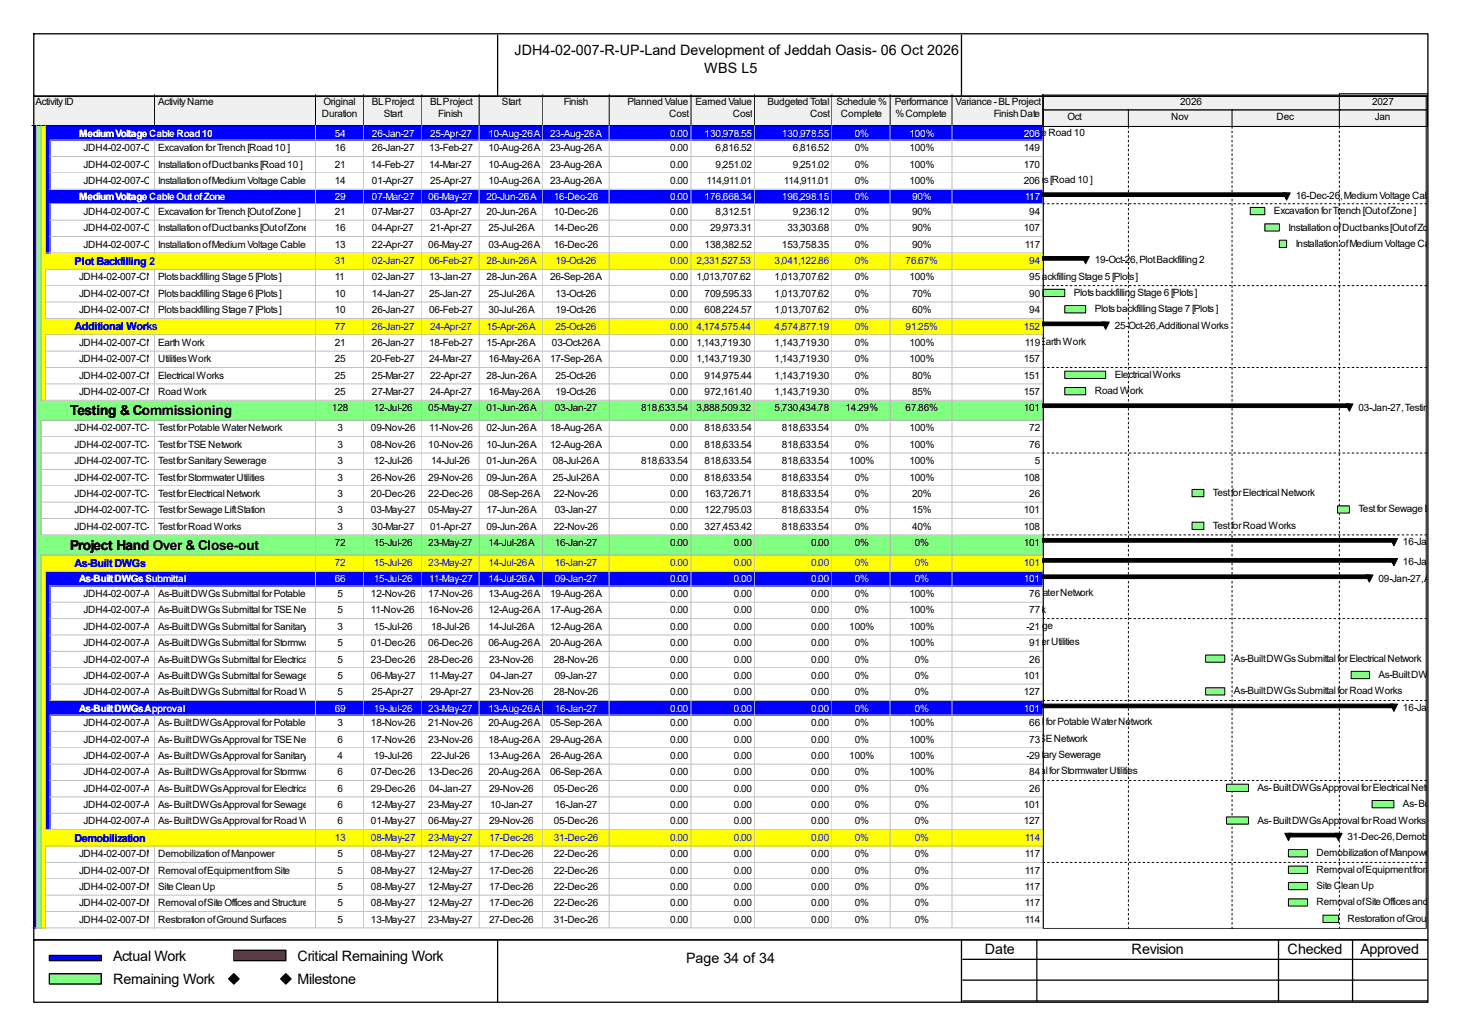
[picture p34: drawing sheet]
<svg xmlns="http://www.w3.org/2000/svg" width="297mm" height="210mm" viewBox="0 0 297 210" stroke-linecap="round" stroke-linejoin="round" font-family="sans-serif">
<defs><g id="words">
<g font-size="2.9">
<text x="104.4" y="11.1">JDH4-02-007-R-UP-Land Development of Jeddah Oasis- 06 Oct 2026</text>
<text x="143" y="14.8">WBS L5</text>
<text x="22.9" y="194.9">Actual Work</text>
<text x="60.4" y="194.9">Critical Remaining Work</text>
<text x="139.3" y="195.5">Page 34 of 34</text>
<text x="199.9" y="193.6">Date</text>
<text x="229.7" y="193.6">Revision</text>
<text x="261.4" y="193.6">Checked</text>
<text x="276.2" y="193.6">Approved</text>
<text x="22.9" y="199.7">Remaining Work</text>
<text x="60.4" y="199.7">Milestone</text>
</g>
<g font-size="2.8">
<text x="14.2" y="84.2">Testing &amp; Commissioning</text>
<text x="14.2" y="111.5">Project Hand Over &amp; Close-out</text>
</g>
<g font-size="2.2" fill="#00f">
<text x="15.2" y="53.8">Plot Backfilling 2</text>
<text x="15.2" y="67.1">Additional Works</text>
<text x="15.2" y="115.1">As-Built DWGs</text>
<text x="15.2" y="170.8">Demobilization</text>
</g>
<g font-size="2">
<text x="7.2" y="21.3">Activity ID</text>
<text x="32.1" y="21.3">Activity Name</text>
<text x="65.4" y="23.7">Duration</text>
<text x="65.7" y="21.3">Original</text>
<text x="75.5" y="21.3">BL Project</text>
<text x="77.9" y="23.7">Start</text>
<text x="87.3" y="21.3">BL Project</text>
<text x="89" y="23.7">Finish</text>
<text x="101.9" y="21.3">Start</text>
<text x="114.5" y="21.3">Finish</text>
<text x="127.4" y="21.3">Planned Value</text>
<text x="135.8" y="23.7">Cost</text>
<text x="141.2" y="21.3">Earned Value</text>
<text x="148.8" y="23.7">Cost</text>
<text x="155.8" y="21.3">Budgeted Total</text>
<text x="164.5" y="23.7">Cost</text>
<text x="169.8" y="21.3">Schedule %</text>
<text x="170.7" y="23.7">Complete</text>
<text x="181.7" y="21.3">Performance</text>
<text x="181.8" y="23.7">% Complete</text>
<text x="194" y="21.3">Variance - BL Project</text>
<text x="201.8" y="23.7">Finish Date</text>
<text x="239.6" y="21.3">2026</text>
<text x="278.6" y="21.3">2027</text>
<text x="182" y="27.6">23-Aug-26 A, Medium Voltage Cable Road 10</text>
<text x="216.7" y="24.4">Oct</text>
<text x="237.7" y="24.4">Nov</text>
<text x="259.2" y="24.4">Dec</text>
<text x="279.1" y="24.4">Jan</text>
<text x="17" y="30.7">JDH4-02-007-CN-2460</text>
<text x="17" y="34">JDH4-02-007-CN-2520</text>
<text x="32.1" y="30.7">Excavation for Trench [Road 10 ]</text>
<text x="32.1" y="34">Installation of Duct banks [Road 10 ]</text>
<text x="67.9" y="30.7">16</text>
<text x="67.9" y="34">21</text>
<text x="75.3" y="34">14-Feb-27</text>
<text x="75.5" y="30.7">26-Jan-27</text>
<text x="87.1" y="30.7">13-Feb-27</text>
<text x="87.1" y="34">14-Mar-27</text>
<text x="99.1" y="30.7">10-Aug-26 A</text>
<text x="99.1" y="34">10-Aug-26 A</text>
<text x="111.7" y="30.7">23-Aug-26 A</text>
<text x="111.7" y="34">23-Aug-26 A</text>
<text x="136.1" y="30.7">0.00</text>
<text x="136.1" y="34">0.00</text>
<text x="145.3" y="30.7">6,816.52</text>
<text x="145.3" y="34">9,251.02</text>
<text x="161" y="30.7">6,816.52</text>
<text x="161" y="34">9,251.02</text>
<text x="173.5" y="30.7">0%</text>
<text x="173.5" y="34">0%</text>
<text x="184.6" y="30.7">100%</text>
<text x="184.6" y="34">100%</text>
<text x="207.9" y="30.7">149</text>
<text x="207.9" y="34">170</text>
<text x="17" y="37.3">JDH4-02-007-CN-2580</text>
<text x="32.1" y="37.3">Installation of Medium Voltage Cables [Road 10 ]</text>
<text x="67.9" y="37.3">14</text>
<text x="75.5" y="37.3">01-Apr-27</text>
<text x="87.3" y="37.3">25-Apr-27</text>
<text x="99.1" y="37.3">10-Aug-26 A</text>
<text x="111.7" y="37.3">23-Aug-26 A</text>
<text x="136.1" y="37.3">0.00</text>
<text x="143.4" y="37.3">114,911.01</text>
<text x="159.1" y="37.3">114,911.01</text>
<text x="173.5" y="37.3">0%</text>
<text x="182" y="37.2">Installation of Medium Voltage Cables [Road 10 ]</text>
<text x="184.6" y="37.3">100%</text>
<text x="207.9" y="37.3">206</text>
<text x="263.1" y="40.5">16-Dec-26, Medium Voltage Cable Out of Z</text>
<text x="17" y="43.6">JDH4-02-007-CN-2470</text>
<text x="17" y="46.9">JDH4-02-007-CN-2530</text>
<text x="32.1" y="43.6">Excavation for Trench [Out of Zone ]</text>
<text x="32.1" y="46.9">Installation of Duct banks [Out of Zone ]</text>
<text x="67.9" y="43.6">21</text>
<text x="67.9" y="46.9">16</text>
<text x="75.5" y="43.6">07-Mar-27</text>
<text x="75.5" y="46.9">04-Apr-27</text>
<text x="87.3" y="43.6">03-Apr-27</text>
<text x="87.3" y="46.9">21-Apr-27</text>
<text x="98.8" y="43.6">20-Jun-26 A</text>
<text x="99.1" y="46.9">25-Jul-26 A</text>
<text x="112.4" y="43.6">10-Dec-26</text>
<text x="112.4" y="46.9">14-Dec-26</text>
<text x="136.1" y="43.6">0.00</text>
<text x="136.1" y="46.9">0.00</text>
<text x="144.2" y="46.9">29,973.31</text>
<text x="145.3" y="43.6">8,312.51</text>
<text x="159.9" y="46.9">33,303.68</text>
<text x="161" y="43.6">9,236.12</text>
<text x="173.5" y="43.6">0%</text>
<text x="173.5" y="46.9">0%</text>
<text x="185.2" y="43.6">90%</text>
<text x="185.2" y="46.9">90%</text>
<text x="207.9" y="46.9">107</text>
<text x="209" y="43.6">94</text>
<text x="258.6" y="43.4">Excavation for Trench [Out of Zone ]</text>
<text x="261.6" y="46.8">Installation of Duct banks [Out of Zone ]</text>
<text x="17" y="50.2">JDH4-02-007-CN-2590</text>
<text x="32.1" y="50.2">Installation of Medium Voltage Cables [Out of Zone ]</text>
<text x="67.9" y="50.2">13</text>
<text x="75.5" y="50.2">22-Apr-27</text>
<text x="87" y="50.2">06-May-27</text>
<text x="99.1" y="50.2">03-Aug-26 A</text>
<text x="112.4" y="50.2">16-Dec-26</text>
<text x="136.1" y="50.2">0.00</text>
<text x="143" y="50.2">138,382.52</text>
<text x="158.7" y="50.2">153,758.35</text>
<text x="173.5" y="50.2">0%</text>
<text x="185.2" y="50.2">90%</text>
<text x="208" y="50.2">117</text>
<text x="222.2" y="53.4">19-Oct-26, Plot Backfilling 2</text>
<text x="263.1" y="50.1">Installation of Medium Voltage Cables [Out o</text>
<text x="16" y="56.9">JDH4-02-007-CN-1860</text>
<text x="32.1" y="56.9">Plots backfilling Stage 5 [Plots ]</text>
<text x="67.9" y="56.9">11</text>
<text x="75.5" y="56.9">02-Jan-27</text>
<text x="87.1" y="56.9">13-Jan-27</text>
<text x="98.8" y="56.9">28-Jun-26 A</text>
<text x="111.7" y="56.9">26-Sep-26 A</text>
<text x="136.1" y="56.9">0.00</text>
<text x="141.4" y="56.9">1,013,707.62</text>
<text x="157.3" y="56.9">1,013,707.62</text>
<text x="173.5" y="56.9">0%</text>
<text x="184.6" y="56.9">100%</text>
<text x="206" y="56.7">Plots backfilling Stage 5 [Plots ]</text>
<text x="209" y="56.9">95</text>
<text x="16" y="60.2">JDH4-02-007-CN-1870</text>
<text x="16" y="63.5">JDH4-02-007-CN-1880</text>
<text x="32.1" y="60.2">Plots backfilling Stage 6 [Plots ]</text>
<text x="32.1" y="63.5">Plots backfilling Stage 7 [Plots ]</text>
<text x="67.9" y="60.2">10</text>
<text x="67.9" y="63.5">10</text>
<text x="75.5" y="60.2">14-Jan-27</text>
<text x="75.5" y="63.5">26-Jan-27</text>
<text x="87.1" y="60.2">25-Jan-27</text>
<text x="87.1" y="63.5">06-Feb-27</text>
<text x="99.1" y="60.2">25-Jul-26 A</text>
<text x="99.1" y="63.5">30-Jul-26 A</text>
<text x="112.8" y="60.2">13-Oct-26</text>
<text x="112.8" y="63.5">19-Oct-26</text>
<text x="136.1" y="60.2">0.00</text>
<text x="136.1" y="63.5">0.00</text>
<text x="143" y="60.2">709,595.33</text>
<text x="143" y="63.5">608,224.57</text>
<text x="157.3" y="60.2">1,013,707.62</text>
<text x="157.3" y="63.5">1,013,707.62</text>
<text x="173.5" y="60.2">0%</text>
<text x="173.5" y="63.5">0%</text>
<text x="185.2" y="60.2">70%</text>
<text x="185.2" y="63.5">60%</text>
<text x="209" y="60.2">90</text>
<text x="209" y="63.5">94</text>
<text x="218" y="60.1">Plots backfilling Stage 6 [Plots ]</text>
<text x="222.2" y="63.4">Plots backfilling Stage 7 [Plots ]</text>
<text x="16" y="70.2">JDH4-02-007-CN-1740</text>
<text x="32.1" y="70.2">Earth Work</text>
<text x="67.9" y="70.2">21</text>
<text x="75.5" y="70.2">26-Jan-27</text>
<text x="87.1" y="70.2">18-Feb-27</text>
<text x="98.8" y="70.2">15-Apr-26 A</text>
<text x="112.1" y="70.2">03-Oct-26 A</text>
<text x="136.1" y="70.2">0.00</text>
<text x="141.4" y="70.2">1,143,719.30</text>
<text x="157.3" y="70.2">1,143,719.30</text>
<text x="173.5" y="70.2">0%</text>
<text x="184.6" y="70.2">100%</text>
<text x="208" y="70.2">119Earth Work</text>
<text x="226.3" y="66.7">25-Oct-26, Additional Works</text>
<text x="16" y="73.5">JDH4-02-007-CN-5940</text>
<text x="16" y="76.8">JDH4-02-007-CN-5950</text>
<text x="32.1" y="73.5">Utilities Work</text>
<text x="32.1" y="76.8">Electrical Works</text>
<text x="67.9" y="73.5">25</text>
<text x="67.9" y="76.8">25</text>
<text x="75.3" y="73.5">20-Feb-27</text>
<text x="75.5" y="76.8">25-Mar-27</text>
<text x="87.1" y="73.5">24-Mar-27</text>
<text x="87.3" y="76.8">22-Apr-27</text>
<text x="98.8" y="76.8">28-Jun-26 A</text>
<text x="99.1" y="73.5">16-May-26 A</text>
<text x="111.7" y="73.5">17-Sep-26 A</text>
<text x="112.8" y="76.8">25-Oct-26</text>
<text x="136.1" y="73.5">0.00</text>
<text x="136.1" y="76.8">0.00</text>
<text x="141.4" y="73.5">1,143,719.30</text>
<text x="143" y="76.8">914,975.44</text>
<text x="157.3" y="73.5">1,143,719.30</text>
<text x="157.3" y="76.8">1,143,719.30</text>
<text x="173.5" y="73.5">0%</text>
<text x="173.5" y="76.8">0%</text>
<text x="184.6" y="73.5">100%</text>
<text x="185.2" y="76.8">80%</text>
<text x="207.9" y="73.5">157</text>
<text x="207.9" y="76.8">151</text>
<text x="226.3" y="76.7">Electrical Works</text>
<text x="16" y="80.2">JDH4-02-007-CN-5960</text>
<text x="32.1" y="80.2">Road Work</text>
<text x="67.4" y="83.5">128</text>
<text x="67.9" y="80.2">25</text>
<text x="75.5" y="80.2">27-Mar-27</text>
<text x="75.9" y="83.5">12-Jul-26</text>
<text x="87" y="83.5">05-May-27</text>
<text x="87.3" y="80.2">24-Apr-27</text>
<text x="98.8" y="83.5">01-Jun-26 A</text>
<text x="99.1" y="80.2">16-May-26 A</text>
<text x="112.6" y="83.5">03-Jan-27</text>
<text x="112.8" y="80.2">19-Oct-26</text>
<text x="130.1" y="83.5">818,633.54</text>
<text x="136.1" y="80.2">0.00</text>
<text x="141.4" y="83.5">3,888,509.32</text>
<text x="143" y="80.2">972,161.40</text>
<text x="157.3" y="80.2">1,143,719.30</text>
<text x="157.3" y="83.5">5,730,434.78</text>
<text x="171.7" y="83.5">14.29%</text>
<text x="173.5" y="80.2">0%</text>
<text x="183.9" y="83.5">67.86%</text>
<text x="185.2" y="80.2">85%</text>
<text x="207.9" y="80.2">157</text>
<text x="207.9" y="83.5">101</text>
<text x="222.2" y="80">Road Work</text>
<text x="275.8" y="83.3">03-Jan-27, Testing &amp; Comm</text>
<text x="15.2" y="87.5">JDH4-02-007-TC-1000</text>
<text x="32.1" y="87.5">Test for Potable Water Network</text>
<text x="68.5" y="87.5">3</text>
<text x="75.3" y="87.5">09-Nov-26</text>
<text x="87.1" y="87.5">11-Nov-26</text>
<text x="98.8" y="87.5">02-Jun-26 A</text>
<text x="111.7" y="87.5">18-Aug-26 A</text>
<text x="136.1" y="87.5">0.00</text>
<text x="143" y="87.5">818,633.54</text>
<text x="158.7" y="87.5">818,633.54</text>
<text x="173.5" y="87.5">0%</text>
<text x="184.6" y="87.5">100%</text>
<text x="209" y="87.5">72</text>
<text x="15.2" y="90.9">JDH4-02-007-TC-1010</text>
<text x="15.2" y="94.2">JDH4-02-007-TC-1020</text>
<text x="32.1" y="90.9">Test for TSE Network</text>
<text x="32.1" y="94.2">Test for Sanitary Sewerage</text>
<text x="68.5" y="90.9">3</text>
<text x="68.5" y="94.2">3</text>
<text x="75.3" y="90.9">08-Nov-26</text>
<text x="75.9" y="94.2">12-Jul-26</text>
<text x="87" y="90.9">10-Nov-26</text>
<text x="87.5" y="94.2">14-Jul-26</text>
<text x="98.8" y="90.9">10-Jun-26 A</text>
<text x="98.8" y="94.2">01-Jun-26 A</text>
<text x="111.7" y="90.9">12-Aug-26 A</text>
<text x="112.2" y="94.2">08-Jul-26 A</text>
<text x="130.1" y="94.2">818,633.54</text>
<text x="136.1" y="90.9">0.00</text>
<text x="143" y="90.9">818,633.54</text>
<text x="143" y="94.2">818,633.54</text>
<text x="158.7" y="90.9">818,633.54</text>
<text x="158.7" y="94.2">818,633.54</text>
<text x="172.4" y="94.2">100%</text>
<text x="173.5" y="90.9">0%</text>
<text x="184.6" y="90.9">100%</text>
<text x="184.6" y="94.2">100%</text>
<text x="209" y="90.9">76</text>
<text x="210.1" y="94.2">5</text>
<text x="15.2" y="97.5">JDH4-02-007-TC-1030</text>
<text x="15.2" y="100.8">JDH4-02-007-TC-1040</text>
<text x="32.1" y="97.5">Test for Stormwater Utilities</text>
<text x="32.1" y="100.8">Test for Electrical Network</text>
<text x="68.5" y="97.5">3</text>
<text x="68.5" y="100.8">3</text>
<text x="75.3" y="97.5">26-Nov-26</text>
<text x="75.3" y="100.8">20-Dec-26</text>
<text x="87" y="97.5">29-Nov-26</text>
<text x="87" y="100.8">22-Dec-26</text>
<text x="98.8" y="97.5">09-Jun-26 A</text>
<text x="99.1" y="100.8">08-Sep-26 A</text>
<text x="112.2" y="97.5">25-Jul-26 A</text>
<text x="112.4" y="100.8">22-Nov-26</text>
<text x="136.1" y="97.5">0.00</text>
<text x="136.1" y="100.8">0.00</text>
<text x="143" y="97.5">818,633.54</text>
<text x="143" y="100.8">163,726.71</text>
<text x="158.7" y="97.5">818,633.54</text>
<text x="158.7" y="100.8">818,633.54</text>
<text x="173.5" y="97.5">0%</text>
<text x="173.5" y="100.8">0%</text>
<text x="184.6" y="97.5">100%</text>
<text x="185.2" y="100.8">20%</text>
<text x="207.9" y="97.5">108</text>
<text x="209" y="100.8">26</text>
<text x="246.3" y="100.7">Test for Electrical Network</text>
<text x="15.2" y="104.2">JDH4-02-007-TC-1050</text>
<text x="15.2" y="107.5">JDH4-02-007-TC-1060</text>
<text x="32.1" y="104.2">Test for Sewage Lift Station</text>
<text x="32.1" y="107.5">Test for Road Works</text>
<text x="68.5" y="104.2">3</text>
<text x="68.5" y="107.5">3</text>
<text x="75.3" y="104.2">03-May-27</text>
<text x="75.5" y="107.5">30-Mar-27</text>
<text x="87" y="104.2">05-May-27</text>
<text x="87.3" y="107.5">01-Apr-27</text>
<text x="98.8" y="104.2">17-Jun-26 A</text>
<text x="98.8" y="107.5">09-Jun-26 A</text>
<text x="112.4" y="107.5">22-Nov-26</text>
<text x="112.6" y="104.2">03-Jan-27</text>
<text x="136.1" y="104.2">0.00</text>
<text x="136.1" y="107.5">0.00</text>
<text x="143" y="104.2">122,795.03</text>
<text x="143" y="107.5">327,453.42</text>
<text x="158.7" y="104.2">818,633.54</text>
<text x="158.7" y="107.5">818,633.54</text>
<text x="173.5" y="104.2">0%</text>
<text x="173.5" y="107.5">0%</text>
<text x="185.2" y="104.2">15%</text>
<text x="185.2" y="107.5">40%</text>
<text x="207.9" y="104.2">101</text>
<text x="207.9" y="107.5">108</text>
<text x="246.3" y="107.3">Test for Road Works</text>
<text x="275.8" y="104">Test for Sewage Lift Station</text>
<text x="67.9" y="110.8">72</text>
<text x="75.9" y="110.8">15-Jul-26</text>
<text x="87" y="110.8">23-May-27</text>
<text x="99.1" y="110.8">14-Jul-26 A</text>
<text x="112.6" y="110.8">16-Jan-27</text>
<text x="136.1" y="110.8">0.00</text>
<text x="149" y="110.8">0.00</text>
<text x="164.7" y="110.8">0.00</text>
<text x="173.5" y="110.8">0%</text>
<text x="185.7" y="110.8">0%</text>
<text x="207.9" y="110.8">101</text>
<text x="284.8" y="110.6">16-Jan-27, Proje</text>
<text x="279.9" y="118">09-Jan-27, As-Built DW</text>
<text x="284.8" y="114.7">16-Jan-27, As-B</text>
<text x="17" y="121.2">JDH4-02-007-AB-1000</text>
<text x="17" y="124.5">JDH4-02-007-AB-1010</text>
<text x="32.1" y="121.2">As-Built DWGs Submittal for Potable Water Network 12-Nov-26</text>
<text x="32.1" y="124.5">As-Built DWGs Submittal for TSE Network</text>
<text x="68.5" y="121.2">5</text>
<text x="68.5" y="124.5">5</text>
<text x="75.3" y="124.5">11-Nov-26</text>
<text x="87" y="121.2">17-Nov-26</text>
<text x="87" y="124.5">16-Nov-26</text>
<text x="99.1" y="121.2">13-Aug-26 A</text>
<text x="99.1" y="124.5">12-Aug-26 A</text>
<text x="111.7" y="121.2">19-Aug-26 A</text>
<text x="111.7" y="124.5">17-Aug-26 A</text>
<text x="136.1" y="121.2">0.00</text>
<text x="136.1" y="124.5">0.00</text>
<text x="149" y="121.2">0.00</text>
<text x="149" y="124.5">0.00</text>
<text x="164.7" y="121.2">0.00</text>
<text x="164.7" y="124.5">0.00</text>
<text x="173.5" y="121.2">0%</text>
<text x="173.5" y="124.5">0%</text>
<text x="178" y="124.3">As-Built DWGs Submittal for TSE Network</text>
<text x="179.4" y="121">As-Built DWGs Submittal for Potable Water Network</text>
<text x="184.6" y="121.2">100%</text>
<text x="184.6" y="124.5">100%</text>
<text x="209" y="121.2">76</text>
<text x="209" y="124.5">77</text>
<text x="17" y="127.8">JDH4-02-007-AB-1020</text>
<text x="17" y="131.1">JDH4-02-007-AB-1030</text>
<text x="32.1" y="127.8">As-Built DWGs Submittal for Sanitary Sewerage</text>
<text x="32.1" y="131.1">As-Built DWGs Submittal for Stormwater Utilities</text>
<text x="68.5" y="127.8">3</text>
<text x="68.5" y="131.1">5</text>
<text x="75.3" y="131.1">01-Dec-26</text>
<text x="75.9" y="127.8">15-Jul-26</text>
<text x="87" y="131.1">06-Dec-26</text>
<text x="87.5" y="127.8">18-Jul-26</text>
<text x="99.1" y="127.8">14-Jul-26 A</text>
<text x="99.1" y="131.1">06-Aug-26 A</text>
<text x="111.7" y="127.8">12-Aug-26 A</text>
<text x="111.7" y="131.1">20-Aug-26 A</text>
<text x="136.1" y="127.8">0.00</text>
<text x="136.1" y="131.1">0.00</text>
<text x="149" y="127.8">0.00</text>
<text x="149" y="131.1">0.00</text>
<text x="164.7" y="127.8">0.00</text>
<text x="164.7" y="131.1">0.00</text>
<text x="172.4" y="127.8">100%</text>
<text x="173.5" y="131.1">0%</text>
<text x="174.5" y="127.6">As-Built DWGs Submittal for Sanitary Sewerage</text>
<text x="180.2" y="130.9">As-Built DWGs Submittal for Stormwater Utilities</text>
<text x="184.6" y="127.8">100%</text>
<text x="184.6" y="131.1">100%</text>
<text x="208.4" y="127.8">-21</text>
<text x="209" y="131.1">91</text>
<text x="17" y="134.5">JDH4-02-007-AB-1040</text>
<text x="17" y="137.8">JDH4-02-007-AB-1050</text>
<text x="32.1" y="134.5">As-Built DWGs Submittal for Electrical Network</text>
<text x="32.1" y="137.8">As-Built DWGs Submittal for Sewage Lift Station</text>
<text x="68.5" y="134.5">5</text>
<text x="68.5" y="137.8">5</text>
<text x="75.3" y="134.5">23-Dec-26</text>
<text x="75.3" y="137.8">06-May-27</text>
<text x="87" y="134.5">28-Dec-26</text>
<text x="87.1" y="137.8">11-May-27</text>
<text x="99.3" y="134.5">23-Nov-26</text>
<text x="99.5" y="137.8">04-Jan-27</text>
<text x="112.4" y="134.5">28-Nov-26</text>
<text x="112.6" y="137.8">09-Jan-27</text>
<text x="136.1" y="134.5">0.00</text>
<text x="136.1" y="137.8">0.00</text>
<text x="149" y="134.5">0.00</text>
<text x="149" y="137.8">0.00</text>
<text x="164.7" y="134.5">0.00</text>
<text x="164.7" y="137.8">0.00</text>
<text x="173.5" y="134.5">0%</text>
<text x="173.5" y="137.8">0%</text>
<text x="185.7" y="134.5">0%</text>
<text x="185.7" y="137.8">0%</text>
<text x="207.9" y="137.8">101</text>
<text x="209" y="134.5">26</text>
<text x="250.5" y="134.2">As-Built DWGs Submittal for Electrical Network</text>
<text x="279.9" y="137.6">As-Built DWGs Submi</text>
<text x="17" y="141.1">JDH4-02-007-AB-1060</text>
<text x="32.1" y="141.1">As-Built DWGs Submittal for Road Works</text>
<text x="68.5" y="141.1">5</text>
<text x="75.5" y="141.1">25-Apr-27</text>
<text x="87.3" y="141.1">29-Apr-27</text>
<text x="99.3" y="141.1">23-Nov-26</text>
<text x="112.4" y="141.1">28-Nov-26</text>
<text x="136.1" y="141.1">0.00</text>
<text x="149" y="141.1">0.00</text>
<text x="164.7" y="141.1">0.00</text>
<text x="173.5" y="141.1">0%</text>
<text x="185.7" y="141.1">0%</text>
<text x="207.9" y="141.1">127</text>
<text x="250.5" y="140.9">As-Built DWGs Submittal for Road Works</text>
<text x="17" y="147.4">JDH4-02-007-AB-1070</text>
<text x="32.1" y="147.4">As- Built DWGs Approval for Potable Water Network 18-Nov-26</text>
<text x="68.5" y="147.4">3</text>
<text x="87" y="147.4">21-Nov-26</text>
<text x="99.1" y="147.4">20-Aug-26 A</text>
<text x="111.7" y="147.4">05-Sep-26 A</text>
<text x="136.1" y="147.4">0.00</text>
<text x="149" y="147.4">0.00</text>
<text x="164.7" y="147.4">0.00</text>
<text x="173.5" y="147.4">0%</text>
<text x="184.6" y="147.4">100%</text>
<text x="191.2" y="147.2">As- Built DWGs Approval for Potable Water Network</text>
<text x="209" y="147.4">66</text>
<text x="284.8" y="144.2">16-Jan-27, As-B</text>
<text x="17" y="150.7">JDH4-02-007-AB-1080</text>
<text x="17" y="154">JDH4-02-007-AB-1090</text>
<text x="32.1" y="150.7">As- Built DWGs Approval for TSE Network</text>
<text x="32.1" y="154">As- Built DWGs Approval for Sanitary Sewerage</text>
<text x="68.5" y="150.7">6</text>
<text x="68.5" y="154">4</text>
<text x="75.3" y="150.7">17-Nov-26</text>
<text x="75.9" y="154">19-Jul-26</text>
<text x="87" y="150.7">23-Nov-26</text>
<text x="87.5" y="154">22-Jul-26</text>
<text x="99.1" y="150.7">18-Aug-26 A</text>
<text x="99.1" y="154">13-Aug-26 A</text>
<text x="111.7" y="150.7">29-Aug-26 A</text>
<text x="111.7" y="154">26-Aug-26 A</text>
<text x="136.1" y="150.7">0.00</text>
<text x="136.1" y="154">0.00</text>
<text x="149" y="150.7">0.00</text>
<text x="149" y="154">0.00</text>
<text x="164.7" y="150.7">0.00</text>
<text x="164.7" y="154">0.00</text>
<text x="172.4" y="154">100%</text>
<text x="173.5" y="150.7">0%</text>
<text x="184.2" y="153.8">As- Built DWGs Approval for Sanitary Sewerage</text>
<text x="184.6" y="150.7">100%</text>
<text x="184.6" y="154">100%</text>
<text x="186.4" y="150.5">As- Built DWGs Approval for TSE Network</text>
<text x="208.4" y="154">-29</text>
<text x="209" y="150.7">73</text>
<text x="17" y="157.4">JDH4-02-007-AB-1100</text>
<text x="17" y="160.7">JDH4-02-007-AB-1110</text>
<text x="32.1" y="157.4">As- Built DWGs Approval for Stormwater Utilities</text>
<text x="32.1" y="160.7">As- Built DWGs Approval for Electrical Network</text>
<text x="68.5" y="157.4">6</text>
<text x="68.5" y="160.7">6</text>
<text x="75.3" y="157.4">07-Dec-26</text>
<text x="75.3" y="160.7">29-Dec-26</text>
<text x="87" y="157.4">13-Dec-26</text>
<text x="87.1" y="160.7">04-Jan-27</text>
<text x="99.1" y="157.4">20-Aug-26 A</text>
<text x="99.3" y="160.7">29-Nov-26</text>
<text x="111.7" y="157.4">06-Sep-26 A</text>
<text x="112.4" y="160.7">05-Dec-26</text>
<text x="136.1" y="157.4">0.00</text>
<text x="136.1" y="160.7">0.00</text>
<text x="149" y="157.4">0.00</text>
<text x="149" y="160.7">0.00</text>
<text x="164.7" y="157.4">0.00</text>
<text x="164.7" y="160.7">0.00</text>
<text x="173.5" y="157.4">0%</text>
<text x="173.5" y="160.7">0%</text>
<text x="184.6" y="157.4">100%</text>
<text x="185.7" y="160.7">0%</text>
<text x="192" y="157.1">As- Built DWGs Approval for Stormwater Utilities</text>
<text x="209" y="157.4">84</text>
<text x="209" y="160.7">26</text>
<text x="255.3" y="160.5">As- Built DWGs Approval for Electrical Network</text>
<text x="17" y="164">JDH4-02-007-AB-1120</text>
<text x="17" y="167.3">JDH4-02-007-AB-1130</text>
<text x="32.1" y="164">As- Built DWGs Approval for Sewage Lift Station</text>
<text x="32.1" y="167.3">As- Built DWGs Approval for Road Works</text>
<text x="68.5" y="164">6</text>
<text x="68.5" y="167.3">6</text>
<text x="75.3" y="164">12-May-27</text>
<text x="75.3" y="167.3">01-May-27</text>
<text x="87" y="164">23-May-27</text>
<text x="87" y="167.3">06-May-27</text>
<text x="99.3" y="167.3">29-Nov-26</text>
<text x="99.5" y="164">10-Jan-27</text>
<text x="112.4" y="167.3">05-Dec-26</text>
<text x="112.6" y="164">16-Jan-27</text>
<text x="136.1" y="164">0.00</text>
<text x="136.1" y="167.3">0.00</text>
<text x="149" y="164">0.00</text>
<text x="149" y="167.3">0.00</text>
<text x="164.7" y="164">0.00</text>
<text x="164.7" y="167.3">0.00</text>
<text x="173.5" y="164">0%</text>
<text x="173.5" y="167.3">0%</text>
<text x="185.7" y="164">0%</text>
<text x="185.7" y="167.3">0%</text>
<text x="207.9" y="164">101</text>
<text x="207.9" y="167.3">127</text>
<text x="255.3" y="167.1">As- Built DWGs Approval for Road Works</text>
<text x="284.8" y="163.8">As- Built DWGs A</text>
<text x="16" y="173.9">JDH4-02-007-DM-1000</text>
<text x="32.1" y="173.9">Demobilization of Manpower</text>
<text x="68.5" y="173.9">5</text>
<text x="75.3" y="173.9">08-May-27</text>
<text x="87" y="173.9">12-May-27</text>
<text x="99.3" y="173.9">17-Dec-26</text>
<text x="112.4" y="173.9">22-Dec-26</text>
<text x="136.1" y="173.9">0.00</text>
<text x="149" y="173.9">0.00</text>
<text x="164.7" y="173.9">0.00</text>
<text x="173.5" y="173.9">0%</text>
<text x="185.7" y="173.9">0%</text>
<text x="208" y="173.9">117</text>
<text x="267.3" y="173.8">Demobilization of Manpower</text>
<text x="273.6" y="170.4">31-Dec-26, Demobilization</text>
<text x="16" y="177.2">JDH4-02-007-DM-1010</text>
<text x="32.1" y="177.2">Removal of Equipment from Site</text>
<text x="68.5" y="177.2">5</text>
<text x="75.3" y="177.2">08-May-27</text>
<text x="87" y="177.2">12-May-27</text>
<text x="99.3" y="177.2">17-Dec-26</text>
<text x="112.4" y="177.2">22-Dec-26</text>
<text x="136.1" y="177.2">0.00</text>
<text x="149" y="177.2">0.00</text>
<text x="164.7" y="177.2">0.00</text>
<text x="173.5" y="177.2">0%</text>
<text x="185.7" y="177.2">0%</text>
<text x="208" y="177.2">117</text>
<text x="267.3" y="177.1">Removal of Equipment from Site</text>
<text x="16" y="180.6">JDH4-02-007-DM-1020</text>
<text x="16" y="183.9">JDH4-02-007-DM-1030</text>
<text x="32.1" y="180.6">Site Clean Up</text>
<text x="32.1" y="183.9">Removal of Site Offices and Structures</text>
<text x="68.5" y="180.6">5</text>
<text x="68.5" y="183.9">5</text>
<text x="75.3" y="180.6">08-May-27</text>
<text x="75.3" y="183.9">08-May-27</text>
<text x="87" y="180.6">12-May-27</text>
<text x="87" y="183.9">12-May-27</text>
<text x="99.3" y="180.6">17-Dec-26</text>
<text x="99.3" y="183.9">17-Dec-26</text>
<text x="112.4" y="180.6">22-Dec-26</text>
<text x="112.4" y="183.9">22-Dec-26</text>
<text x="136.1" y="180.6">0.00</text>
<text x="136.1" y="183.9">0.00</text>
<text x="149" y="180.6">0.00</text>
<text x="149" y="183.9">0.00</text>
<text x="164.7" y="180.6">0.00</text>
<text x="164.7" y="183.9">0.00</text>
<text x="173.5" y="180.6">0%</text>
<text x="173.5" y="183.9">0%</text>
<text x="185.7" y="180.6">0%</text>
<text x="185.7" y="183.9">0%</text>
<text x="208" y="180.6">117</text>
<text x="208" y="183.9">117</text>
<text x="267.3" y="180.4">Site Clean Up</text>
<text x="267.3" y="183.7">Removal of Site Offices and Structures</text>
<text x="16" y="187.2">JDH4-02-007-DM-1040</text>
<text x="32.1" y="187.2">Restoration of Ground Surfaces</text>
<text x="68.5" y="187.2">5</text>
<text x="75.3" y="187.2">13-May-27</text>
<text x="87" y="187.2">23-May-27</text>
<text x="99.3" y="187.2">27-Dec-26</text>
<text x="112.4" y="187.2">31-Dec-26</text>
<text x="136.1" y="187.2">0.00</text>
<text x="149" y="187.2">0.00</text>
<text x="164.7" y="187.2">0.00</text>
<text x="173.5" y="187.2">0%</text>
<text x="185.7" y="187.2">0%</text>
<text x="208" y="187.2">114</text>
<text x="273.6" y="187.1">Restoration of Ground Surface</text>
</g>
<g font-size="2" fill="#fff">
<text x="16" y="27.7">Medium Voltage Cable Road 10</text>
<text x="67.9" y="27.7">54</text>
<text x="75.5" y="27.7">26-Jan-27</text>
<text x="87.3" y="27.7">25-Apr-27</text>
<text x="99.1" y="27.7">10-Aug-26 A</text>
<text x="111.7" y="27.7">23-Aug-26 A</text>
<text x="136.1" y="27.7">0.00</text>
<text x="143" y="27.7">130,978.55</text>
<text x="158.7" y="27.7">130,978.55</text>
<text x="173.5" y="27.7">0%</text>
<text x="184.6" y="27.7">100%</text>
<text x="207.9" y="27.7">206</text>
<text x="16" y="40.7">Medium Voltage Cable Out of Zone</text>
<text x="67.9" y="40.7">29</text>
<text x="75.5" y="40.7">07-Mar-27</text>
<text x="87" y="40.7">06-May-27</text>
<text x="98.8" y="40.7">20-Jun-26 A</text>
<text x="112.4" y="40.7">16-Dec-26</text>
<text x="136.1" y="40.7">0.00</text>
<text x="143" y="40.7">176,668.34</text>
<text x="158.7" y="40.7">196,298.15</text>
<text x="173.5" y="40.7">0%</text>
<text x="185.2" y="40.7">90%</text>
<text x="208" y="40.7">117</text>
<text x="16" y="118.2">As-Built DWGs Submittal</text>
<text x="67.9" y="118.2">66</text>
<text x="75.9" y="118.2">15-Jul-26</text>
<text x="87.1" y="118.2">11-May-27</text>
<text x="99.1" y="118.2">14-Jul-26 A</text>
<text x="112.6" y="118.2">09-Jan-27</text>
<text x="136.1" y="118.2">0.00</text>
<text x="149" y="118.2">0.00</text>
<text x="164.7" y="118.2">0.00</text>
<text x="173.5" y="118.2">0%</text>
<text x="185.7" y="118.2">0%</text>
<text x="207.9" y="118.2">101</text>
<text x="16" y="144.4">As-Built DWGs Approval</text>
<text x="67.9" y="144.4">69</text>
<text x="75.9" y="144.4">19-Jul-26</text>
<text x="87" y="144.4">23-May-27</text>
<text x="99.1" y="144.4">13-Aug-26 A</text>
<text x="112.6" y="144.4">16-Jan-27</text>
<text x="136.1" y="144.4">0.00</text>
<text x="149" y="144.4">0.00</text>
<text x="164.7" y="144.4">0.00</text>
<text x="173.5" y="144.4">0%</text>
<text x="185.7" y="144.4">0%</text>
<text x="207.9" y="144.4">101</text>
</g>
<g font-size="2" fill="#00f">
<text x="67.9" y="53.6">31</text>
<text x="75.5" y="53.6">02-Jan-27</text>
<text x="87.1" y="53.6">06-Feb-27</text>
<text x="98.8" y="53.6">28-Jun-26 A</text>
<text x="112.8" y="53.6">19-Oct-26</text>
<text x="136.1" y="53.6">0.00</text>
<text x="141.4" y="53.6">2,331,527.53</text>
<text x="157.3" y="53.6">3,041,122.86</text>
<text x="173.5" y="53.6">0%</text>
<text x="183.9" y="53.6">76.67%</text>
<text x="209" y="53.6">94</text>
<text x="67.9" y="66.9">77</text>
<text x="75.5" y="66.9">26-Jan-27</text>
<text x="87.3" y="66.9">24-Apr-27</text>
<text x="98.8" y="66.9">15-Apr-26 A</text>
<text x="112.8" y="66.9">25-Oct-26</text>
<text x="136.1" y="66.9">0.00</text>
<text x="141.4" y="66.9">4,174,575.44</text>
<text x="157.3" y="66.9">4,574,877.19</text>
<text x="173.5" y="66.9">0%</text>
<text x="183.9" y="66.9">91.25%</text>
<text x="207.9" y="66.9">152</text>
<text x="67.9" y="114.9">72</text>
<text x="75.9" y="114.9">15-Jul-26</text>
<text x="87" y="114.9">23-May-27</text>
<text x="99.1" y="114.9">14-Jul-26 A</text>
<text x="112.6" y="114.9">16-Jan-27</text>
<text x="136.1" y="114.9">0.00</text>
<text x="149" y="114.9">0.00</text>
<text x="164.7" y="114.9">0.00</text>
<text x="173.5" y="114.9">0%</text>
<text x="185.7" y="114.9">0%</text>
<text x="207.9" y="114.9">101</text>
<text x="67.9" y="170.6">13</text>
<text x="75.3" y="170.6">08-May-27</text>
<text x="87" y="170.6">23-May-27</text>
<text x="99.3" y="170.6">17-Dec-26</text>
<text x="112.4" y="170.6">31-Dec-26</text>
<text x="136.1" y="170.6">0.00</text>
<text x="149" y="170.6">0.00</text>
<text x="164.7" y="170.6">0.00</text>
<text x="173.5" y="170.6">0%</text>
<text x="185.7" y="170.6">0%</text>
<text x="208" y="170.6">114</text>
</g>
</g></defs>
<path d="M6.6 19.2h25v6.5h-25z" fill="#f0f0f0"/>
<path d="M31.4 19.2v6.3h-24.9" fill="none" stroke="#000" stroke-width=".2"/>
<path d="M31.6 19.2h32.6v6.5h-32.6z" fill="#f0f0f0"/>
<path d="M64.1 19.2v6.3h-32.7" fill="none" stroke="#000" stroke-width=".2"/>
<path d="M64.2 19.2h9.8v6.5h-9.8z" fill="#f0f0f0"/>
<path d="M73.8 19.2v6.3h-9.7" fill="none" stroke="#000" stroke-width=".2"/>
<path d="M74 19.2h11.9v6.5h-11.9z" fill="#f0f0f0"/>
<path d="M85.7 19.2v6.3h-11.9" fill="none" stroke="#000" stroke-width=".2"/>
<path d="M85.9 19.2h11.6v6.5h-11.6z" fill="#f0f0f0"/>
<path d="M97.3 19.2v6.3h-11.6" fill="none" stroke="#000" stroke-width=".2"/>
<path d="M97.5 19.2h12.9v6.5h-12.9z" fill="#f0f0f0"/>
<path d="M110.2 19.2v6.3h-12.9" fill="none" stroke="#000" stroke-width=".2"/>
<path d="M110.4 19.2h13.5v6.5h-13.5z" fill="#f0f0f0"/>
<path d="M123.7 19.2v6.3h-13.5" fill="none" stroke="#000" stroke-width=".2"/>
<path d="M123.9 19.2h16.6v6.5h-16.6z" fill="#f0f0f0"/>
<path d="M140.3 19.2v6.3h-16.6" fill="none" stroke="#000" stroke-width=".2"/>
<path d="M140.5 19.2h12.9v6.5h-12.9z" fill="#f0f0f0"/>
<path d="M153.2 19.2v6.3h-12.9" fill="none" stroke="#000" stroke-width=".2"/>
<path d="M153.4 19.2h15.7v6.5h-15.7z" fill="#f0f0f0"/>
<path d="M168.9 19.2v6.3h-15.7" fill="none" stroke="#000" stroke-width=".2"/>
<path d="M169.1 19.2h11.8v6.5h-11.8z" fill="#f0f0f0"/>
<path d="M180.7 19.2v6.3h-11.8" fill="none" stroke="#000" stroke-width=".2"/>
<path d="M180.9 19.2h12.6v6.5h-12.6z" fill="#f0f0f0"/>
<path d="M193.3 19.2v6.3h-12.6" fill="none" stroke="#000" stroke-width=".2"/>
<path d="M193.5 19.2h18.4v6.5h-18.4z" fill="#f0f0f0"/>
<path d="M211.7 19.2v6.3h-18.4" fill="none" stroke="#000" stroke-width=".2"/>
<path d="M6.6 25.7h1v2.9h-1z" fill="#00f"/>
<path d="M7.4 25.5v3.1" fill="none" stroke="#c0c0c0" stroke-width=".2"/>
<path d="M7.6 25.7h.9v2.9h-.9z" fill="#80ff80"/>
<path d="M8.3 25.5v3.1" fill="none" stroke="#c0c0c0" stroke-width=".2"/>
<path d="M8.5 25.7h.9v2.9h-.9z" fill="#ff0"/>
<path d="M9.2 25.5v3.1" fill="none" stroke="#c0c0c0" stroke-width=".2"/>
<path d="M9.4 25.7h22.2v2.9h-22.2z" fill="#00f"/>
<path d="M10.2 28.4h21.4" fill="none" stroke="#c0c0c0" stroke-width=".2"/>
<path d="M31.6 25.7h32.6v2.9h-32.6z" fill="#00f"/>
<path d="M64.1 25.5v2.9h-32.5" fill="none" stroke="#c0c0c0" stroke-width=".2"/>
<path d="M64.2 25.7h9.8v2.9h-9.8z" fill="#00f"/>
<path d="M73.8 25.5v2.9h-9.6" fill="none" stroke="#c0c0c0" stroke-width=".2"/>
<path d="M74 25.7h11.9v2.9h-11.9z" fill="#00f"/>
<path d="M85.7 25.5v2.9h-11.7" fill="none" stroke="#c0c0c0" stroke-width=".2"/>
<path d="M85.9 25.7h11.6v2.9h-11.6z" fill="#00f"/>
<path d="M97.3 25.5v2.9h-11.5" fill="none" stroke="#c0c0c0" stroke-width=".2"/>
<path d="M97.5 25.7h12.9v2.9h-12.9z" fill="#00f"/>
<path d="M110.2 25.5v2.9h-12.7" fill="none" stroke="#c0c0c0" stroke-width=".2"/>
<path d="M110.4 25.7h13.5v2.9h-13.5z" fill="#00f"/>
<path d="M123.7 25.5v2.9h-13.3" fill="none" stroke="#c0c0c0" stroke-width=".2"/>
<path d="M123.9 25.7h16.6v2.9h-16.6z" fill="#00f"/>
<path d="M140.3 25.5v2.9h-16.4" fill="none" stroke="#c0c0c0" stroke-width=".2"/>
<path d="M140.5 25.7h12.9v2.9h-12.9z" fill="#00f"/>
<path d="M153.2 25.5v2.9h-12.7" fill="none" stroke="#c0c0c0" stroke-width=".2"/>
<path d="M153.4 25.7h15.7v2.9h-15.7z" fill="#00f"/>
<path d="M168.9 25.5v2.9h-15.5" fill="none" stroke="#c0c0c0" stroke-width=".2"/>
<path d="M169.1 25.7h11.8v2.9h-11.8z" fill="#00f"/>
<path d="M180.7 25.5v2.9h-11.6" fill="none" stroke="#c0c0c0" stroke-width=".2"/>
<path d="M180.9 25.7h12.6v2.9h-12.6z" fill="#00f"/>
<path d="M193.3 25.5v2.9h-12.4" fill="none" stroke="#c0c0c0" stroke-width=".2"/>
<path d="M193.5 25.7h18.4v2.9h-18.4z" fill="#00f"/>
<path d="M211.7 25.5v2.9h-18.2" fill="none" stroke="#c0c0c0" stroke-width=".2"/>
<path d="M6.6 28.6h1v3.3h-1z" fill="#00f"/>
<path d="M7.4 28.4v3.5" fill="none" stroke="#c0c0c0" stroke-width=".2"/>
<path d="M7.6 28.6h.9v3.3h-.9z" fill="#80ff80"/>
<path d="M8.3 28.4v3.5" fill="none" stroke="#c0c0c0" stroke-width=".2"/>
<path d="M8.5 28.6h.9v3.3h-.9z" fill="#ff0"/>
<path d="M9.2 28.4v3.5" fill="none" stroke="#c0c0c0" stroke-width=".2"/>
<path d="M9.4 28.6h.9v3.3h-.9z" fill="#00f"/>
<path d="M10.2 28.4v3.5" fill="none" stroke="#c0c0c0" stroke-width=".2"/>
<path d="M10.3 28.6h21.3v3.3h-21.3z" fill="#fff"/>
<path d="M10.2 31.7h21.4M31.4 28.4v3.5" fill="none" stroke="#c0c0c0" stroke-width=".2"/>
<path d="M31.6 28.6h32.6v3.3h-32.6z" fill="#fff"/>
<path d="M64.1 28.4v3.3h-32.5" fill="none" stroke="#c0c0c0" stroke-width=".2"/>
<path d="M64.2 28.6h9.8v3.3h-9.8z" fill="#fff"/>
<path d="M73.8 28.4v3.3h-9.6" fill="none" stroke="#c0c0c0" stroke-width=".2"/>
<path d="M74 28.6h11.9v3.3h-11.9z" fill="#fff"/>
<path d="M85.7 28.4v3.3h-11.7" fill="none" stroke="#c0c0c0" stroke-width=".2"/>
<path d="M85.9 28.6h11.6v3.3h-11.6z" fill="#fff"/>
<path d="M97.3 28.4v3.3h-11.5" fill="none" stroke="#c0c0c0" stroke-width=".2"/>
<path d="M97.5 28.6h12.9v3.3h-12.9z" fill="#fff"/>
<path d="M110.2 28.4v3.3h-12.7" fill="none" stroke="#c0c0c0" stroke-width=".2"/>
<path d="M110.4 28.6h13.5v3.3h-13.5z" fill="#fff"/>
<path d="M123.7 28.4v3.3h-13.3" fill="none" stroke="#c0c0c0" stroke-width=".2"/>
<path d="M123.9 28.6h16.6v3.3h-16.6z" fill="#fff"/>
<path d="M140.3 28.4v3.3h-16.4" fill="none" stroke="#c0c0c0" stroke-width=".2"/>
<path d="M140.5 28.6h12.9v3.3h-12.9z" fill="#fff"/>
<path d="M153.2 28.4v3.3h-12.7" fill="none" stroke="#c0c0c0" stroke-width=".2"/>
<path d="M153.4 28.6h15.7v3.3h-15.7z" fill="#fff"/>
<path d="M168.9 28.4v3.3h-15.5" fill="none" stroke="#c0c0c0" stroke-width=".2"/>
<path d="M169.1 28.6h11.8v3.3h-11.8z" fill="#fff"/>
<path d="M180.7 28.4v3.3h-11.6" fill="none" stroke="#c0c0c0" stroke-width=".2"/>
<path d="M180.9 28.6h12.6v3.3h-12.6z" fill="#fff"/>
<path d="M193.3 28.4v3.3h-12.4" fill="none" stroke="#c0c0c0" stroke-width=".2"/>
<path d="M193.5 28.6h18.4v3.3h-18.4z" fill="#fff"/>
<path d="M211.7 28.4v3.3h-18.2" fill="none" stroke="#c0c0c0" stroke-width=".2"/>
<path d="M6.6 31.9h1v3.4h-1z" fill="#00f"/>
<path d="M7.4 31.7v3.6" fill="none" stroke="#c0c0c0" stroke-width=".2"/>
<path d="M7.6 31.9h.9v3.4h-.9z" fill="#80ff80"/>
<path d="M8.3 31.7v3.6" fill="none" stroke="#c0c0c0" stroke-width=".2"/>
<path d="M8.5 31.9h.9v3.4h-.9z" fill="#ff0"/>
<path d="M9.2 31.7v3.6" fill="none" stroke="#c0c0c0" stroke-width=".2"/>
<path d="M9.4 31.9h.9v3.4h-.9z" fill="#00f"/>
<path d="M10.2 31.7v3.6" fill="none" stroke="#c0c0c0" stroke-width=".2"/>
<path d="M10.3 31.9h21.3v3.4h-21.3z" fill="#fff"/>
<path d="M10.2 35.1h21.4M31.4 31.7v3.6" fill="none" stroke="#c0c0c0" stroke-width=".2"/>
<path d="M31.6 31.9h32.6v3.4h-32.6z" fill="#fff"/>
<path d="M64.1 31.7v3.4h-32.5" fill="none" stroke="#c0c0c0" stroke-width=".2"/>
<path d="M64.2 31.9h9.8v3.4h-9.8z" fill="#fff"/>
<path d="M73.8 31.7v3.4h-9.6" fill="none" stroke="#c0c0c0" stroke-width=".2"/>
<path d="M74 31.9h11.9v3.4h-11.9z" fill="#fff"/>
<path d="M85.7 31.7v3.4h-11.7" fill="none" stroke="#c0c0c0" stroke-width=".2"/>
<path d="M85.9 31.9h11.6v3.4h-11.6z" fill="#fff"/>
<path d="M97.3 31.7v3.4h-11.5" fill="none" stroke="#c0c0c0" stroke-width=".2"/>
<path d="M97.5 31.9h12.9v3.4h-12.9z" fill="#fff"/>
<path d="M110.2 31.7v3.4h-12.7" fill="none" stroke="#c0c0c0" stroke-width=".2"/>
<path d="M110.4 31.9h13.5v3.4h-13.5z" fill="#fff"/>
<path d="M123.7 31.7v3.4h-13.3" fill="none" stroke="#c0c0c0" stroke-width=".2"/>
<path d="M123.9 31.9h16.6v3.4h-16.6z" fill="#fff"/>
<path d="M140.3 31.7v3.4h-16.4" fill="none" stroke="#c0c0c0" stroke-width=".2"/>
<path d="M140.5 31.9h12.9v3.4h-12.9z" fill="#fff"/>
<path d="M153.2 31.7v3.4h-12.7" fill="none" stroke="#c0c0c0" stroke-width=".2"/>
<path d="M153.4 31.9h15.7v3.4h-15.7z" fill="#fff"/>
<path d="M168.9 31.7v3.4h-15.5" fill="none" stroke="#c0c0c0" stroke-width=".2"/>
<path d="M169.1 31.9h11.8v3.4h-11.8z" fill="#fff"/>
<path d="M180.7 31.7v3.4h-11.6" fill="none" stroke="#c0c0c0" stroke-width=".2"/>
<path d="M180.9 31.9h12.6v3.4h-12.6z" fill="#fff"/>
<path d="M193.3 31.7v3.4h-12.4" fill="none" stroke="#c0c0c0" stroke-width=".2"/>
<path d="M193.5 31.9h18.4v3.4h-18.4z" fill="#fff"/>
<path d="M211.7 31.7v3.4h-18.2" fill="none" stroke="#c0c0c0" stroke-width=".2"/>
<path d="M6.6 35.3h1v3.3h-1z" fill="#00f"/>
<path d="M7.4 35.1v3.5" fill="none" stroke="#c0c0c0" stroke-width=".2"/>
<path d="M7.6 35.3h.9v3.3h-.9z" fill="#80ff80"/>
<path d="M8.3 35.1v3.5" fill="none" stroke="#c0c0c0" stroke-width=".2"/>
<path d="M8.5 35.3h.9v3.3h-.9z" fill="#ff0"/>
<path d="M9.2 35.1v3.5" fill="none" stroke="#c0c0c0" stroke-width=".2"/>
<path d="M9.4 35.3h.9v3.3h-.9z" fill="#00f"/>
<path d="M10.2 35.1v3.5" fill="none" stroke="#c0c0c0" stroke-width=".2"/>
<path d="M10.3 35.3h21.3v3.3h-21.3z" fill="#fff"/>
<path d="M10.2 38.4h21.4M31.4 35.1v3.5" fill="none" stroke="#c0c0c0" stroke-width=".2"/>
<path d="M31.6 35.3h32.6v3.3h-32.6z" fill="#fff"/>
<path d="M64.1 35.1v3.3h-32.5" fill="none" stroke="#c0c0c0" stroke-width=".2"/>
<path d="M64.2 35.3h9.8v3.3h-9.8z" fill="#fff"/>
<path d="M73.8 35.1v3.3h-9.6" fill="none" stroke="#c0c0c0" stroke-width=".2"/>
<path d="M74 35.3h11.9v3.3h-11.9z" fill="#fff"/>
<path d="M85.7 35.1v3.3h-11.7" fill="none" stroke="#c0c0c0" stroke-width=".2"/>
<path d="M85.9 35.3h11.6v3.3h-11.6z" fill="#fff"/>
<path d="M97.3 35.1v3.3h-11.5" fill="none" stroke="#c0c0c0" stroke-width=".2"/>
<path d="M97.5 35.3h12.9v3.3h-12.9z" fill="#fff"/>
<path d="M110.2 35.1v3.3h-12.7" fill="none" stroke="#c0c0c0" stroke-width=".2"/>
<path d="M110.4 35.3h13.5v3.3h-13.5z" fill="#fff"/>
<path d="M123.7 35.1v3.3h-13.3" fill="none" stroke="#c0c0c0" stroke-width=".2"/>
<path d="M123.9 35.3h16.6v3.3h-16.6z" fill="#fff"/>
<path d="M140.3 35.1v3.3h-16.4" fill="none" stroke="#c0c0c0" stroke-width=".2"/>
<path d="M140.5 35.3h12.9v3.3h-12.9z" fill="#fff"/>
<path d="M153.2 35.1v3.3h-12.7" fill="none" stroke="#c0c0c0" stroke-width=".2"/>
<path d="M153.4 35.3h15.7v3.3h-15.7z" fill="#fff"/>
<path d="M168.9 35.1v3.3h-15.5" fill="none" stroke="#c0c0c0" stroke-width=".2"/>
<path d="M169.1 35.3h11.8v3.3h-11.8z" fill="#fff"/>
<path d="M180.7 35.1v3.3h-11.6" fill="none" stroke="#c0c0c0" stroke-width=".2"/>
<path d="M180.9 35.3h12.6v3.3h-12.6z" fill="#fff"/>
<path d="M193.3 35.1v3.3h-12.4" fill="none" stroke="#c0c0c0" stroke-width=".2"/>
<path d="M193.5 35.3h18.4v3.3h-18.4z" fill="#fff"/>
<path d="M211.7 35.1v3.3h-18.2" fill="none" stroke="#c0c0c0" stroke-width=".2"/>
<path d="M6.6 38.6h1v2.9h-1z" fill="#00f"/>
<path d="M7.4 38.4v3.1" fill="none" stroke="#c0c0c0" stroke-width=".2"/>
<path d="M7.6 38.6h.9v2.9h-.9z" fill="#80ff80"/>
<path d="M8.3 38.4v3.1" fill="none" stroke="#c0c0c0" stroke-width=".2"/>
<path d="M8.5 38.6h.9v2.9h-.9z" fill="#ff0"/>
<path d="M9.2 38.4v3.1" fill="none" stroke="#c0c0c0" stroke-width=".2"/>
<path d="M9.4 38.6h22.2v2.9h-22.2z" fill="#00f"/>
<path d="M10.2 41.3h21.4" fill="none" stroke="#c0c0c0" stroke-width=".2"/>
<path d="M31.6 38.6h32.6v2.9h-32.6z" fill="#00f"/>
<path d="M64.1 38.4v2.9h-32.5" fill="none" stroke="#c0c0c0" stroke-width=".2"/>
<path d="M64.2 38.6h9.8v2.9h-9.8z" fill="#00f"/>
<path d="M73.8 38.4v2.9h-9.6" fill="none" stroke="#c0c0c0" stroke-width=".2"/>
<path d="M74 38.6h11.9v2.9h-11.9z" fill="#00f"/>
<path d="M85.7 38.4v2.9h-11.7" fill="none" stroke="#c0c0c0" stroke-width=".2"/>
<path d="M85.9 38.6h11.6v2.9h-11.6z" fill="#00f"/>
<path d="M97.3 38.4v2.9h-11.5" fill="none" stroke="#c0c0c0" stroke-width=".2"/>
<path d="M97.5 38.6h12.9v2.9h-12.9z" fill="#00f"/>
<path d="M110.2 38.4v2.9h-12.7" fill="none" stroke="#c0c0c0" stroke-width=".2"/>
<path d="M110.4 38.6h13.5v2.9h-13.5z" fill="#00f"/>
<path d="M123.7 38.4v2.9h-13.3" fill="none" stroke="#c0c0c0" stroke-width=".2"/>
<path d="M123.9 38.6h16.6v2.9h-16.6z" fill="#00f"/>
<path d="M140.3 38.4v2.9h-16.4" fill="none" stroke="#c0c0c0" stroke-width=".2"/>
<path d="M140.5 38.6h12.9v2.9h-12.9z" fill="#00f"/>
<path d="M153.2 38.4v2.9h-12.7" fill="none" stroke="#c0c0c0" stroke-width=".2"/>
<path d="M153.4 38.6h15.7v2.9h-15.7z" fill="#00f"/>
<path d="M168.9 38.4v2.9h-15.5" fill="none" stroke="#c0c0c0" stroke-width=".2"/>
<path d="M169.1 38.6h11.8v2.9h-11.8z" fill="#00f"/>
<path d="M180.7 38.4v2.9h-11.6" fill="none" stroke="#c0c0c0" stroke-width=".2"/>
<path d="M180.9 38.6h12.6v2.9h-12.6z" fill="#00f"/>
<path d="M193.3 38.4v2.9h-12.4" fill="none" stroke="#c0c0c0" stroke-width=".2"/>
<path d="M193.5 38.6h18.4v2.9h-18.4z" fill="#00f"/>
<path d="M211.7 38.4v2.9h-18.2" fill="none" stroke="#c0c0c0" stroke-width=".2"/>
<path d="M6.6 41.5h1v3.4h-1z" fill="#00f"/>
<path d="M7.4 41.3v3.6" fill="none" stroke="#c0c0c0" stroke-width=".2"/>
<path d="M7.6 41.5h.9v3.4h-.9z" fill="#80ff80"/>
<path d="M8.3 41.3v3.6" fill="none" stroke="#c0c0c0" stroke-width=".2"/>
<path d="M8.5 41.5h.9v3.4h-.9z" fill="#ff0"/>
<path d="M9.2 41.3v3.6" fill="none" stroke="#c0c0c0" stroke-width=".2"/>
<path d="M9.4 41.5h.9v3.4h-.9z" fill="#00f"/>
<path d="M10.2 41.3v3.6" fill="none" stroke="#c0c0c0" stroke-width=".2"/>
<path d="M10.3 41.5h21.3v3.4h-21.3z" fill="#fff"/>
<path d="M10.2 44.7h21.4M31.4 41.3v3.6" fill="none" stroke="#c0c0c0" stroke-width=".2"/>
<path d="M31.6 41.5h32.6v3.4h-32.6z" fill="#fff"/>
<path d="M64.1 41.3v3.4h-32.5" fill="none" stroke="#c0c0c0" stroke-width=".2"/>
<path d="M64.2 41.5h9.8v3.4h-9.8z" fill="#fff"/>
<path d="M73.8 41.3v3.4h-9.6" fill="none" stroke="#c0c0c0" stroke-width=".2"/>
<path d="M74 41.5h11.9v3.4h-11.9z" fill="#fff"/>
<path d="M85.7 41.3v3.4h-11.7" fill="none" stroke="#c0c0c0" stroke-width=".2"/>
<path d="M85.9 41.5h11.6v3.4h-11.6z" fill="#fff"/>
<path d="M97.3 41.3v3.4h-11.5" fill="none" stroke="#c0c0c0" stroke-width=".2"/>
<path d="M97.5 41.5h12.9v3.4h-12.9z" fill="#fff"/>
<path d="M110.2 41.3v3.4h-12.7" fill="none" stroke="#c0c0c0" stroke-width=".2"/>
<path d="M110.4 41.5h13.5v3.4h-13.5z" fill="#fff"/>
<path d="M123.7 41.3v3.4h-13.3" fill="none" stroke="#c0c0c0" stroke-width=".2"/>
<path d="M123.9 41.5h16.6v3.4h-16.6z" fill="#fff"/>
<path d="M140.3 41.3v3.4h-16.4" fill="none" stroke="#c0c0c0" stroke-width=".2"/>
<path d="M140.5 41.5h12.9v3.4h-12.9z" fill="#fff"/>
<path d="M153.2 41.3v3.4h-12.7" fill="none" stroke="#c0c0c0" stroke-width=".2"/>
<path d="M153.4 41.5h15.7v3.4h-15.7z" fill="#fff"/>
<path d="M168.9 41.3v3.4h-15.5" fill="none" stroke="#c0c0c0" stroke-width=".2"/>
<path d="M169.1 41.5h11.8v3.4h-11.8z" fill="#fff"/>
<path d="M180.7 41.3v3.4h-11.6" fill="none" stroke="#c0c0c0" stroke-width=".2"/>
<path d="M180.9 41.5h12.6v3.4h-12.6z" fill="#fff"/>
<path d="M193.3 41.3v3.4h-12.4" fill="none" stroke="#c0c0c0" stroke-width=".2"/>
<path d="M193.5 41.5h18.4v3.4h-18.4z" fill="#fff"/>
<path d="M211.7 41.3v3.4h-18.2" fill="none" stroke="#c0c0c0" stroke-width=".2"/>
<path d="M6.6 44.9h1v3.3h-1z" fill="#00f"/>
<path d="M7.4 44.7v3.5" fill="none" stroke="#c0c0c0" stroke-width=".2"/>
<path d="M7.6 44.9h.9v3.3h-.9z" fill="#80ff80"/>
<path d="M8.3 44.7v3.5" fill="none" stroke="#c0c0c0" stroke-width=".2"/>
<path d="M8.5 44.9h.9v3.3h-.9z" fill="#ff0"/>
<path d="M9.2 44.7v3.5" fill="none" stroke="#c0c0c0" stroke-width=".2"/>
<path d="M9.4 44.9h.9v3.3h-.9z" fill="#00f"/>
<path d="M10.2 44.7v3.5" fill="none" stroke="#c0c0c0" stroke-width=".2"/>
<path d="M10.3 44.9h21.3v3.3h-21.3z" fill="#fff"/>
<path d="M10.2 48h21.4M31.4 44.7v3.5" fill="none" stroke="#c0c0c0" stroke-width=".2"/>
<path d="M31.6 44.9h32.6v3.3h-32.6z" fill="#fff"/>
<path d="M64.1 44.7v3.3h-32.5" fill="none" stroke="#c0c0c0" stroke-width=".2"/>
<path d="M64.2 44.9h9.8v3.3h-9.8z" fill="#fff"/>
<path d="M73.8 44.7v3.3h-9.6" fill="none" stroke="#c0c0c0" stroke-width=".2"/>
<path d="M74 44.9h11.9v3.3h-11.9z" fill="#fff"/>
<path d="M85.7 44.7v3.3h-11.7" fill="none" stroke="#c0c0c0" stroke-width=".2"/>
<path d="M85.9 44.9h11.6v3.3h-11.6z" fill="#fff"/>
<path d="M97.3 44.7v3.3h-11.5" fill="none" stroke="#c0c0c0" stroke-width=".2"/>
<path d="M97.5 44.9h12.9v3.3h-12.9z" fill="#fff"/>
<path d="M110.2 44.7v3.3h-12.7" fill="none" stroke="#c0c0c0" stroke-width=".2"/>
<path d="M110.4 44.9h13.5v3.3h-13.5z" fill="#fff"/>
<path d="M123.7 44.7v3.3h-13.3" fill="none" stroke="#c0c0c0" stroke-width=".2"/>
<path d="M123.9 44.9h16.6v3.3h-16.6z" fill="#fff"/>
<path d="M140.3 44.7v3.3h-16.4" fill="none" stroke="#c0c0c0" stroke-width=".2"/>
<path d="M140.5 44.9h12.9v3.3h-12.9z" fill="#fff"/>
<path d="M153.2 44.7v3.3h-12.7" fill="none" stroke="#c0c0c0" stroke-width=".2"/>
<path d="M153.4 44.9h15.7v3.3h-15.7z" fill="#fff"/>
<path d="M168.9 44.7v3.3h-15.5" fill="none" stroke="#c0c0c0" stroke-width=".2"/>
<path d="M169.1 44.9h11.8v3.3h-11.8z" fill="#fff"/>
<path d="M180.7 44.7v3.3h-11.6" fill="none" stroke="#c0c0c0" stroke-width=".2"/>
<path d="M180.9 44.9h12.6v3.3h-12.6z" fill="#fff"/>
<path d="M193.3 44.7v3.3h-12.4" fill="none" stroke="#c0c0c0" stroke-width=".2"/>
<path d="M193.5 44.9h18.4v3.3h-18.4z" fill="#fff"/>
<path d="M211.7 44.7v3.3h-18.2" fill="none" stroke="#c0c0c0" stroke-width=".2"/>
<path d="M6.6 48.2h1v3.3h-1z" fill="#00f"/>
<path d="M7.4 48v3.5" fill="none" stroke="#c0c0c0" stroke-width=".2"/>
<path d="M7.6 48.2h.9v3.3h-.9z" fill="#80ff80"/>
<path d="M8.3 48v3.5" fill="none" stroke="#c0c0c0" stroke-width=".2"/>
<path d="M8.5 48.2h.9v3.3h-.9z" fill="#ff0"/>
<path d="M9.2 48v3.5" fill="none" stroke="#c0c0c0" stroke-width=".2"/>
<path d="M9.4 48.2h.9v3.3h-.9z" fill="#00f"/>
<path d="M9.2 51.3h1.1M10.2 48v3.5" fill="none" stroke="#c0c0c0" stroke-width=".2"/>
<path d="M10.3 48.2h21.3v3.3h-21.3z" fill="#fff"/>
<path d="M10.2 51.3h21.4M31.4 48v3.5" fill="none" stroke="#c0c0c0" stroke-width=".2"/>
<path d="M31.6 48.2h32.6v3.3h-32.6z" fill="#fff"/>
<path d="M64.1 48v3.3h-32.5" fill="none" stroke="#c0c0c0" stroke-width=".2"/>
<path d="M64.2 48.2h9.8v3.3h-9.8z" fill="#fff"/>
<path d="M73.8 48v3.3h-9.6" fill="none" stroke="#c0c0c0" stroke-width=".2"/>
<path d="M74 48.2h11.9v3.3h-11.9z" fill="#fff"/>
<path d="M85.7 48v3.3h-11.7" fill="none" stroke="#c0c0c0" stroke-width=".2"/>
<path d="M85.9 48.2h11.6v3.3h-11.6z" fill="#fff"/>
<path d="M97.3 48v3.3h-11.5" fill="none" stroke="#c0c0c0" stroke-width=".2"/>
<path d="M97.5 48.2h12.9v3.3h-12.9z" fill="#fff"/>
<path d="M110.2 48v3.3h-12.7" fill="none" stroke="#c0c0c0" stroke-width=".2"/>
<path d="M110.4 48.2h13.5v3.3h-13.5z" fill="#fff"/>
<path d="M123.7 48v3.3h-13.3" fill="none" stroke="#c0c0c0" stroke-width=".2"/>
<path d="M123.9 48.2h16.6v3.3h-16.6z" fill="#fff"/>
<path d="M140.3 48v3.3h-16.4" fill="none" stroke="#c0c0c0" stroke-width=".2"/>
<path d="M140.5 48.2h12.9v3.3h-12.9z" fill="#fff"/>
<path d="M153.2 48v3.3h-12.7" fill="none" stroke="#c0c0c0" stroke-width=".2"/>
<path d="M153.4 48.2h15.7v3.3h-15.7z" fill="#fff"/>
<path d="M168.9 48v3.3h-15.5" fill="none" stroke="#c0c0c0" stroke-width=".2"/>
<path d="M169.1 48.2h11.8v3.3h-11.8z" fill="#fff"/>
<path d="M180.7 48v3.3h-11.6" fill="none" stroke="#c0c0c0" stroke-width=".2"/>
<path d="M180.9 48.2h12.6v3.3h-12.6z" fill="#fff"/>
<path d="M193.3 48v3.3h-12.4" fill="none" stroke="#c0c0c0" stroke-width=".2"/>
<path d="M193.5 48.2h18.4v3.3h-18.4z" fill="#fff"/>
<path d="M211.7 48v3.3h-18.2" fill="none" stroke="#c0c0c0" stroke-width=".2"/>
<path d="M6.6 51.5h1v3.3h-1z" fill="#00f"/>
<path d="M7.4 51.3v3.5" fill="none" stroke="#c0c0c0" stroke-width=".2"/>
<path d="M7.6 51.5h.9v3.3h-.9z" fill="#80ff80"/>
<path d="M8.3 51.3v3.5" fill="none" stroke="#c0c0c0" stroke-width=".2"/>
<path d="M8.5 51.5h23.1v3.3h-23.1z" fill="#ff0"/>
<path d="M9.2 54.6h22.4" fill="none" stroke="#c0c0c0" stroke-width=".2"/>
<path d="M31.6 51.5h32.6v3.3h-32.6z" fill="#ff0"/>
<path d="M64.1 51.3v3.3h-32.5" fill="none" stroke="#c0c0c0" stroke-width=".2"/>
<path d="M64.2 51.5h9.8v3.3h-9.8z" fill="#ff0"/>
<path d="M73.8 51.3v3.3h-9.6" fill="none" stroke="#c0c0c0" stroke-width=".2"/>
<path d="M74 51.5h11.9v3.3h-11.9z" fill="#ff0"/>
<path d="M85.7 51.3v3.3h-11.7" fill="none" stroke="#c0c0c0" stroke-width=".2"/>
<path d="M85.9 51.5h11.6v3.3h-11.6z" fill="#ff0"/>
<path d="M97.3 51.3v3.3h-11.5" fill="none" stroke="#c0c0c0" stroke-width=".2"/>
<path d="M97.5 51.5h12.9v3.3h-12.9z" fill="#ff0"/>
<path d="M110.2 51.3v3.3h-12.7" fill="none" stroke="#c0c0c0" stroke-width=".2"/>
<path d="M110.4 51.5h13.5v3.3h-13.5z" fill="#ff0"/>
<path d="M123.7 51.3v3.3h-13.3" fill="none" stroke="#c0c0c0" stroke-width=".2"/>
<path d="M123.9 51.5h16.6v3.3h-16.6z" fill="#ff0"/>
<path d="M140.3 51.3v3.3h-16.4" fill="none" stroke="#c0c0c0" stroke-width=".2"/>
<path d="M140.5 51.5h12.9v3.3h-12.9z" fill="#ff0"/>
<path d="M153.2 51.3v3.3h-12.7" fill="none" stroke="#c0c0c0" stroke-width=".2"/>
<path d="M153.4 51.5h15.7v3.3h-15.7z" fill="#ff0"/>
<path d="M168.9 51.3v3.3h-15.5" fill="none" stroke="#c0c0c0" stroke-width=".2"/>
<path d="M169.1 51.5h11.8v3.3h-11.8z" fill="#ff0"/>
<path d="M180.7 51.3v3.3h-11.6" fill="none" stroke="#c0c0c0" stroke-width=".2"/>
<path d="M180.9 51.5h12.6v3.3h-12.6z" fill="#ff0"/>
<path d="M193.3 51.3v3.3h-12.4" fill="none" stroke="#c0c0c0" stroke-width=".2"/>
<path d="M193.5 51.5h18.4v3.3h-18.4z" fill="#ff0"/>
<path d="M211.7 51.3v3.3h-18.2" fill="none" stroke="#c0c0c0" stroke-width=".2"/>
<path d="M6.6 54.8h1v3.4h-1z" fill="#00f"/>
<path d="M7.4 54.6v3.5" fill="none" stroke="#c0c0c0" stroke-width=".2"/>
<path d="M7.6 54.8h.9v3.4h-.9z" fill="#80ff80"/>
<path d="M8.3 54.6v3.5" fill="none" stroke="#c0c0c0" stroke-width=".2"/>
<path d="M8.5 54.8h.9v3.4h-.9z" fill="#ff0"/>
<path d="M9.2 54.6v3.5" fill="none" stroke="#c0c0c0" stroke-width=".2"/>
<path d="M9.4 54.8h22.2v3.4h-22.2z" fill="#fff"/>
<path d="M9.2 58h22.4M31.4 54.6v3.5" fill="none" stroke="#c0c0c0" stroke-width=".2"/>
<path d="M31.6 54.8h32.6v3.4h-32.6z" fill="#fff"/>
<path d="M64.1 54.6v3.4h-32.5" fill="none" stroke="#c0c0c0" stroke-width=".2"/>
<path d="M64.2 54.8h9.8v3.4h-9.8z" fill="#fff"/>
<path d="M73.8 54.6v3.4h-9.6" fill="none" stroke="#c0c0c0" stroke-width=".2"/>
<path d="M74 54.8h11.9v3.4h-11.9z" fill="#fff"/>
<path d="M85.7 54.6v3.4h-11.7" fill="none" stroke="#c0c0c0" stroke-width=".2"/>
<path d="M85.9 54.8h11.6v3.4h-11.6z" fill="#fff"/>
<path d="M97.3 54.6v3.4h-11.5" fill="none" stroke="#c0c0c0" stroke-width=".2"/>
<path d="M97.5 54.8h12.9v3.4h-12.9z" fill="#fff"/>
<path d="M110.2 54.6v3.4h-12.7" fill="none" stroke="#c0c0c0" stroke-width=".2"/>
<path d="M110.4 54.8h13.5v3.4h-13.5z" fill="#fff"/>
<path d="M123.7 54.6v3.4h-13.3" fill="none" stroke="#c0c0c0" stroke-width=".2"/>
<path d="M123.9 54.8h16.6v3.4h-16.6z" fill="#fff"/>
<path d="M140.3 54.6v3.4h-16.4" fill="none" stroke="#c0c0c0" stroke-width=".2"/>
<path d="M140.5 54.8h12.9v3.4h-12.9z" fill="#fff"/>
<path d="M153.2 54.6v3.4h-12.7" fill="none" stroke="#c0c0c0" stroke-width=".2"/>
<path d="M153.4 54.8h15.7v3.4h-15.7z" fill="#fff"/>
<path d="M168.9 54.6v3.4h-15.5" fill="none" stroke="#c0c0c0" stroke-width=".2"/>
<path d="M169.1 54.8h11.8v3.4h-11.8z" fill="#fff"/>
<path d="M180.7 54.6v3.4h-11.6" fill="none" stroke="#c0c0c0" stroke-width=".2"/>
<path d="M180.9 54.8h12.6v3.4h-12.6z" fill="#fff"/>
<path d="M193.3 54.6v3.4h-12.4" fill="none" stroke="#c0c0c0" stroke-width=".2"/>
<path d="M193.5 54.8h18.4v3.4h-18.4z" fill="#fff"/>
<path d="M211.7 54.6v3.4h-18.2" fill="none" stroke="#c0c0c0" stroke-width=".2"/>
<path d="M6.6 58.2h1v3.3h-1z" fill="#00f"/>
<path d="M7.4 58v3.5" fill="none" stroke="#c0c0c0" stroke-width=".2"/>
<path d="M7.6 58.2h.9v3.3h-.9z" fill="#80ff80"/>
<path d="M8.3 58v3.5" fill="none" stroke="#c0c0c0" stroke-width=".2"/>
<path d="M8.5 58.2h.9v3.3h-.9z" fill="#ff0"/>
<path d="M9.2 58v3.5" fill="none" stroke="#c0c0c0" stroke-width=".2"/>
<path d="M9.4 58.2h22.2v3.3h-22.2z" fill="#fff"/>
<path d="M31.4 58v3.5M9.2 61.3h22.4" fill="none" stroke="#c0c0c0" stroke-width=".2"/>
<path d="M31.6 58.2h32.6v3.3h-32.6z" fill="#fff"/>
<path d="M64.1 58v3.3h-32.5" fill="none" stroke="#c0c0c0" stroke-width=".2"/>
<path d="M64.2 58.2h9.8v3.3h-9.8z" fill="#fff"/>
<path d="M73.8 58v3.3h-9.6" fill="none" stroke="#c0c0c0" stroke-width=".2"/>
<path d="M74 58.2h11.9v3.3h-11.9z" fill="#fff"/>
<path d="M85.7 58v3.3h-11.7" fill="none" stroke="#c0c0c0" stroke-width=".2"/>
<path d="M85.9 58.2h11.6v3.3h-11.6z" fill="#fff"/>
<path d="M97.3 58v3.3h-11.5" fill="none" stroke="#c0c0c0" stroke-width=".2"/>
<path d="M97.5 58.2h12.9v3.3h-12.9z" fill="#fff"/>
<path d="M110.2 58v3.3h-12.7" fill="none" stroke="#c0c0c0" stroke-width=".2"/>
<path d="M110.4 58.2h13.5v3.3h-13.5z" fill="#fff"/>
<path d="M123.7 58v3.3h-13.3" fill="none" stroke="#c0c0c0" stroke-width=".2"/>
<path d="M123.9 58.2h16.6v3.3h-16.6z" fill="#fff"/>
<path d="M140.3 58v3.3h-16.4" fill="none" stroke="#c0c0c0" stroke-width=".2"/>
<path d="M140.5 58.2h12.9v3.3h-12.9z" fill="#fff"/>
<path d="M153.2 58v3.3h-12.7" fill="none" stroke="#c0c0c0" stroke-width=".2"/>
<path d="M153.4 58.2h15.7v3.3h-15.7z" fill="#fff"/>
<path d="M168.9 58v3.3h-15.5" fill="none" stroke="#c0c0c0" stroke-width=".2"/>
<path d="M169.1 58.2h11.8v3.3h-11.8z" fill="#fff"/>
<path d="M180.7 58v3.3h-11.6" fill="none" stroke="#c0c0c0" stroke-width=".2"/>
<path d="M180.9 58.2h12.6v3.3h-12.6z" fill="#fff"/>
<path d="M193.3 58v3.3h-12.4" fill="none" stroke="#c0c0c0" stroke-width=".2"/>
<path d="M193.5 58.2h18.4v3.3h-18.4z" fill="#fff"/>
<path d="M211.7 58v3.3h-18.2" fill="none" stroke="#c0c0c0" stroke-width=".2"/>
<path d="M6.6 61.5h1v3.3h-1z" fill="#00f"/>
<path d="M7.4 61.3v3.5" fill="none" stroke="#c0c0c0" stroke-width=".2"/>
<path d="M7.6 61.5h.9v3.3h-.9z" fill="#80ff80"/>
<path d="M8.3 61.3v3.5" fill="none" stroke="#c0c0c0" stroke-width=".2"/>
<path d="M8.5 61.5h.9v3.3h-.9z" fill="#ff0"/>
<path d="M9.2 61.3v3.5" fill="none" stroke="#c0c0c0" stroke-width=".2"/>
<path d="M9.4 61.5h22.2v3.3h-22.2z" fill="#fff"/>
<path d="M9.2 64.6h22.4M31.4 61.3v3.5" fill="none" stroke="#c0c0c0" stroke-width=".2"/>
<path d="M31.6 61.5h32.6v3.3h-32.6z" fill="#fff"/>
<path d="M64.1 61.3v3.3h-32.5" fill="none" stroke="#c0c0c0" stroke-width=".2"/>
<path d="M64.2 61.5h9.8v3.3h-9.8z" fill="#fff"/>
<path d="M73.8 61.3v3.3h-9.6" fill="none" stroke="#c0c0c0" stroke-width=".2"/>
<path d="M74 61.5h11.9v3.3h-11.9z" fill="#fff"/>
<path d="M85.7 61.3v3.3h-11.7" fill="none" stroke="#c0c0c0" stroke-width=".2"/>
<path d="M85.9 61.5h11.6v3.3h-11.6z" fill="#fff"/>
<path d="M97.3 61.3v3.3h-11.5" fill="none" stroke="#c0c0c0" stroke-width=".2"/>
<path d="M97.5 61.5h12.9v3.3h-12.9z" fill="#fff"/>
<path d="M110.2 61.3v3.3h-12.7" fill="none" stroke="#c0c0c0" stroke-width=".2"/>
<path d="M110.4 61.5h13.5v3.3h-13.5z" fill="#fff"/>
<path d="M123.7 61.3v3.3h-13.3" fill="none" stroke="#c0c0c0" stroke-width=".2"/>
<path d="M123.9 61.5h16.6v3.3h-16.6z" fill="#fff"/>
<path d="M140.3 61.3v3.3h-16.4" fill="none" stroke="#c0c0c0" stroke-width=".2"/>
<path d="M140.5 61.5h12.9v3.3h-12.9z" fill="#fff"/>
<path d="M153.2 61.3v3.3h-12.7" fill="none" stroke="#c0c0c0" stroke-width=".2"/>
<path d="M153.4 61.5h15.7v3.3h-15.7z" fill="#fff"/>
<path d="M168.9 61.3v3.3h-15.5" fill="none" stroke="#c0c0c0" stroke-width=".2"/>
<path d="M169.1 61.5h11.8v3.3h-11.8z" fill="#fff"/>
<path d="M180.7 61.3v3.3h-11.6" fill="none" stroke="#c0c0c0" stroke-width=".2"/>
<path d="M180.9 61.5h12.6v3.3h-12.6z" fill="#fff"/>
<path d="M193.3 61.3v3.3h-12.4" fill="none" stroke="#c0c0c0" stroke-width=".2"/>
<path d="M193.5 61.5h18.4v3.3h-18.4z" fill="#fff"/>
<path d="M211.7 61.3v3.3h-18.2" fill="none" stroke="#c0c0c0" stroke-width=".2"/>
<path d="M6.6 64.8h1v3.3h-1z" fill="#00f"/>
<path d="M7.4 64.6v3.5" fill="none" stroke="#c0c0c0" stroke-width=".2"/>
<path d="M7.6 64.8h.9v3.3h-.9z" fill="#80ff80"/>
<path d="M8.3 64.6v3.5" fill="none" stroke="#c0c0c0" stroke-width=".2"/>
<path d="M8.5 64.8h23.1v3.3h-23.1z" fill="#ff0"/>
<path d="M9.2 67.9h22.4" fill="none" stroke="#c0c0c0" stroke-width=".2"/>
<path d="M31.6 64.8h32.6v3.3h-32.6z" fill="#ff0"/>
<path d="M64.1 64.6v3.3h-32.5" fill="none" stroke="#c0c0c0" stroke-width=".2"/>
<path d="M64.2 64.8h9.8v3.3h-9.8z" fill="#ff0"/>
<path d="M73.8 64.6v3.3h-9.6" fill="none" stroke="#c0c0c0" stroke-width=".2"/>
<path d="M74 64.8h11.9v3.3h-11.9z" fill="#ff0"/>
<path d="M85.7 64.6v3.3h-11.7" fill="none" stroke="#c0c0c0" stroke-width=".2"/>
<path d="M85.9 64.8h11.6v3.3h-11.6z" fill="#ff0"/>
<path d="M97.3 64.6v3.3h-11.5" fill="none" stroke="#c0c0c0" stroke-width=".2"/>
<path d="M97.5 64.8h12.9v3.3h-12.9z" fill="#ff0"/>
<path d="M110.2 64.6v3.3h-12.7" fill="none" stroke="#c0c0c0" stroke-width=".2"/>
<path d="M110.4 64.8h13.5v3.3h-13.5z" fill="#ff0"/>
<path d="M123.7 64.6v3.3h-13.3" fill="none" stroke="#c0c0c0" stroke-width=".2"/>
<path d="M123.9 64.8h16.6v3.3h-16.6z" fill="#ff0"/>
<path d="M140.3 64.6v3.3h-16.4" fill="none" stroke="#c0c0c0" stroke-width=".2"/>
<path d="M140.5 64.8h12.9v3.3h-12.9z" fill="#ff0"/>
<path d="M153.2 64.6v3.3h-12.7" fill="none" stroke="#c0c0c0" stroke-width=".2"/>
<path d="M153.4 64.8h15.7v3.3h-15.7z" fill="#ff0"/>
<path d="M168.9 64.6v3.3h-15.5" fill="none" stroke="#c0c0c0" stroke-width=".2"/>
<path d="M169.1 64.8h11.8v3.3h-11.8z" fill="#ff0"/>
<path d="M180.7 64.6v3.3h-11.6" fill="none" stroke="#c0c0c0" stroke-width=".2"/>
<path d="M180.9 64.8h12.6v3.3h-12.6z" fill="#ff0"/>
<path d="M193.3 64.6v3.3h-12.4" fill="none" stroke="#c0c0c0" stroke-width=".2"/>
<path d="M193.5 64.8h18.4v3.3h-18.4z" fill="#ff0"/>
<path d="M211.7 64.6v3.3h-18.2" fill="none" stroke="#c0c0c0" stroke-width=".2"/>
<path d="M6.6 68.1h1v3.4h-1z" fill="#00f"/>
<path d="M7.4 67.9v3.5" fill="none" stroke="#c0c0c0" stroke-width=".2"/>
<path d="M7.6 68.1h.9v3.4h-.9z" fill="#80ff80"/>
<path d="M8.3 67.9v3.5" fill="none" stroke="#c0c0c0" stroke-width=".2"/>
<path d="M8.5 68.1h.9v3.4h-.9z" fill="#ff0"/>
<path d="M9.2 67.9v3.5" fill="none" stroke="#c0c0c0" stroke-width=".2"/>
<path d="M9.4 68.1h22.2v3.4h-22.2z" fill="#fff"/>
<path d="M9.2 71.3h22.4M31.4 67.9v3.5" fill="none" stroke="#c0c0c0" stroke-width=".2"/>
<path d="M31.6 68.1h32.6v3.4h-32.6z" fill="#fff"/>
<path d="M64.1 67.9v3.4h-32.5" fill="none" stroke="#c0c0c0" stroke-width=".2"/>
<path d="M64.2 68.1h9.8v3.4h-9.8z" fill="#fff"/>
<path d="M73.8 67.9v3.4h-9.6" fill="none" stroke="#c0c0c0" stroke-width=".2"/>
<path d="M74 68.1h11.9v3.4h-11.9z" fill="#fff"/>
<path d="M85.7 67.9v3.4h-11.7" fill="none" stroke="#c0c0c0" stroke-width=".2"/>
<path d="M85.9 68.1h11.6v3.4h-11.6z" fill="#fff"/>
<path d="M97.3 67.9v3.4h-11.5" fill="none" stroke="#c0c0c0" stroke-width=".2"/>
<path d="M97.5 68.1h12.9v3.4h-12.9z" fill="#fff"/>
<path d="M110.2 67.9v3.4h-12.7" fill="none" stroke="#c0c0c0" stroke-width=".2"/>
<path d="M110.4 68.1h13.5v3.4h-13.5z" fill="#fff"/>
<path d="M123.7 67.9v3.4h-13.3" fill="none" stroke="#c0c0c0" stroke-width=".2"/>
<path d="M123.9 68.1h16.6v3.4h-16.6z" fill="#fff"/>
<path d="M140.3 67.9v3.4h-16.4" fill="none" stroke="#c0c0c0" stroke-width=".2"/>
<path d="M140.5 68.1h12.9v3.4h-12.9z" fill="#fff"/>
<path d="M153.2 67.9v3.4h-12.7" fill="none" stroke="#c0c0c0" stroke-width=".2"/>
<path d="M153.4 68.1h15.7v3.4h-15.7z" fill="#fff"/>
<path d="M168.9 67.9v3.4h-15.5" fill="none" stroke="#c0c0c0" stroke-width=".2"/>
<path d="M169.1 68.1h11.8v3.4h-11.8z" fill="#fff"/>
<path d="M180.7 67.9v3.4h-11.6" fill="none" stroke="#c0c0c0" stroke-width=".2"/>
<path d="M180.9 68.1h12.6v3.4h-12.6z" fill="#fff"/>
<path d="M193.3 67.9v3.4h-12.4" fill="none" stroke="#c0c0c0" stroke-width=".2"/>
<path d="M193.5 68.1h18.4v3.4h-18.4z" fill="#fff"/>
<path d="M211.7 67.9v3.4h-18.2" fill="none" stroke="#c0c0c0" stroke-width=".2"/>
<path d="M6.6 71.5h1v3.3h-1z" fill="#00f"/>
<path d="M7.4 71.3v3.5" fill="none" stroke="#c0c0c0" stroke-width=".2"/>
<path d="M7.6 71.5h.9v3.3h-.9z" fill="#80ff80"/>
<path d="M8.3 71.3v3.5" fill="none" stroke="#c0c0c0" stroke-width=".2"/>
<path d="M8.5 71.5h.9v3.3h-.9z" fill="#ff0"/>
<path d="M9.2 71.3v3.5" fill="none" stroke="#c0c0c0" stroke-width=".2"/>
<path d="M9.4 71.5h22.2v3.3h-22.2z" fill="#fff"/>
<path d="M9.2 74.6h22.4M31.4 71.3v3.5" fill="none" stroke="#c0c0c0" stroke-width=".2"/>
<path d="M31.6 71.5h32.6v3.3h-32.6z" fill="#fff"/>
<path d="M64.1 71.3v3.3h-32.5" fill="none" stroke="#c0c0c0" stroke-width=".2"/>
<path d="M64.2 71.5h9.8v3.3h-9.8z" fill="#fff"/>
<path d="M73.8 71.3v3.3h-9.6" fill="none" stroke="#c0c0c0" stroke-width=".2"/>
<path d="M74 71.5h11.9v3.3h-11.9z" fill="#fff"/>
<path d="M85.7 71.3v3.3h-11.7" fill="none" stroke="#c0c0c0" stroke-width=".2"/>
<path d="M85.9 71.5h11.6v3.3h-11.6z" fill="#fff"/>
<path d="M97.3 71.3v3.3h-11.5" fill="none" stroke="#c0c0c0" stroke-width=".2"/>
<path d="M97.5 71.5h12.9v3.3h-12.9z" fill="#fff"/>
<path d="M110.2 71.3v3.3h-12.7" fill="none" stroke="#c0c0c0" stroke-width=".2"/>
<path d="M110.4 71.5h13.5v3.3h-13.5z" fill="#fff"/>
<path d="M123.7 71.3v3.3h-13.3" fill="none" stroke="#c0c0c0" stroke-width=".2"/>
<path d="M123.9 71.5h16.6v3.3h-16.6z" fill="#fff"/>
<path d="M140.3 71.3v3.3h-16.4" fill="none" stroke="#c0c0c0" stroke-width=".2"/>
<path d="M140.5 71.5h12.9v3.3h-12.9z" fill="#fff"/>
<path d="M153.2 71.3v3.3h-12.7" fill="none" stroke="#c0c0c0" stroke-width=".2"/>
<path d="M153.4 71.5h15.7v3.3h-15.7z" fill="#fff"/>
<path d="M168.9 71.3v3.3h-15.5" fill="none" stroke="#c0c0c0" stroke-width=".2"/>
<path d="M169.1 71.5h11.8v3.3h-11.8z" fill="#fff"/>
<path d="M180.7 71.3v3.3h-11.6" fill="none" stroke="#c0c0c0" stroke-width=".2"/>
<path d="M180.9 71.5h12.6v3.3h-12.6z" fill="#fff"/>
<path d="M193.3 71.3v3.3h-12.4" fill="none" stroke="#c0c0c0" stroke-width=".2"/>
<path d="M193.5 71.5h18.4v3.3h-18.4z" fill="#fff"/>
<path d="M211.7 71.3v3.3h-18.2" fill="none" stroke="#c0c0c0" stroke-width=".2"/>
<path d="M6.6 74.8h1v3.3h-1z" fill="#00f"/>
<path d="M7.4 74.6v3.5" fill="none" stroke="#c0c0c0" stroke-width=".2"/>
<path d="M7.6 74.8h.9v3.3h-.9z" fill="#80ff80"/>
<path d="M8.3 74.6v3.5" fill="none" stroke="#c0c0c0" stroke-width=".2"/>
<path d="M8.5 74.8h.9v3.3h-.9z" fill="#ff0"/>
<path d="M9.2 74.6v3.5" fill="none" stroke="#c0c0c0" stroke-width=".2"/>
<path d="M9.4 74.8h22.2v3.3h-22.2z" fill="#fff"/>
<path d="M9.2 77.9h22.4M31.4 74.6v3.5" fill="none" stroke="#c0c0c0" stroke-width=".2"/>
<path d="M31.6 74.8h32.6v3.3h-32.6z" fill="#fff"/>
<path d="M64.1 74.6v3.3h-32.5" fill="none" stroke="#c0c0c0" stroke-width=".2"/>
<path d="M64.2 74.8h9.8v3.3h-9.8z" fill="#fff"/>
<path d="M73.8 74.6v3.3h-9.6" fill="none" stroke="#c0c0c0" stroke-width=".2"/>
<path d="M74 74.8h11.9v3.3h-11.9z" fill="#fff"/>
<path d="M85.7 74.6v3.3h-11.7" fill="none" stroke="#c0c0c0" stroke-width=".2"/>
<path d="M85.9 74.8h11.6v3.3h-11.6z" fill="#fff"/>
<path d="M97.3 74.6v3.3h-11.5" fill="none" stroke="#c0c0c0" stroke-width=".2"/>
<path d="M97.5 74.8h12.9v3.3h-12.9z" fill="#fff"/>
<path d="M110.2 74.6v3.3h-12.7" fill="none" stroke="#c0c0c0" stroke-width=".2"/>
<path d="M110.4 74.8h13.5v3.3h-13.5z" fill="#fff"/>
<path d="M123.7 74.6v3.3h-13.3" fill="none" stroke="#c0c0c0" stroke-width=".2"/>
<path d="M123.9 74.8h16.6v3.3h-16.6z" fill="#fff"/>
<path d="M140.3 74.6v3.3h-16.4" fill="none" stroke="#c0c0c0" stroke-width=".2"/>
<path d="M140.5 74.8h12.9v3.3h-12.9z" fill="#fff"/>
<path d="M153.2 74.6v3.3h-12.7" fill="none" stroke="#c0c0c0" stroke-width=".2"/>
<path d="M153.4 74.8h15.7v3.3h-15.7z" fill="#fff"/>
<path d="M168.9 74.6v3.3h-15.5" fill="none" stroke="#c0c0c0" stroke-width=".2"/>
<path d="M169.1 74.8h11.8v3.3h-11.8z" fill="#fff"/>
<path d="M180.7 74.6v3.3h-11.6" fill="none" stroke="#c0c0c0" stroke-width=".2"/>
<path d="M180.9 74.8h12.6v3.3h-12.6z" fill="#fff"/>
<path d="M193.3 74.6v3.3h-12.4" fill="none" stroke="#c0c0c0" stroke-width=".2"/>
<path d="M193.5 74.8h18.4v3.3h-18.4z" fill="#fff"/>
<path d="M211.7 74.6v3.3h-18.2" fill="none" stroke="#c0c0c0" stroke-width=".2"/>
<path d="M6.6 78.1h1v3.3h-1z" fill="#00f"/>
<path d="M7.4 77.9v3.5" fill="none" stroke="#c0c0c0" stroke-width=".2"/>
<path d="M7.6 78.1h.9v3.3h-.9z" fill="#80ff80"/>
<path d="M8.3 77.9v3.5" fill="none" stroke="#c0c0c0" stroke-width=".2"/>
<path d="M8.5 78.1h.9v3.3h-.9z" fill="#ff0"/>
<path d="M9.2 77.9v3.5M8.3 81.2h1.1" fill="none" stroke="#c0c0c0" stroke-width=".2"/>
<path d="M9.4 78.1h22.2v3.3h-22.2z" fill="#fff"/>
<path d="M31.4 77.9v3.5M9.2 81.2h22.4" fill="none" stroke="#c0c0c0" stroke-width=".2"/>
<path d="M31.6 78.1h32.6v3.3h-32.6z" fill="#fff"/>
<path d="M64.1 77.9v3.3h-32.5" fill="none" stroke="#c0c0c0" stroke-width=".2"/>
<path d="M64.2 78.1h9.8v3.3h-9.8z" fill="#fff"/>
<path d="M73.8 77.9v3.3h-9.6" fill="none" stroke="#c0c0c0" stroke-width=".2"/>
<path d="M74 78.1h11.9v3.3h-11.9z" fill="#fff"/>
<path d="M85.7 77.9v3.3h-11.7" fill="none" stroke="#c0c0c0" stroke-width=".2"/>
<path d="M85.9 78.1h11.6v3.3h-11.6z" fill="#fff"/>
<path d="M97.3 77.9v3.3h-11.5" fill="none" stroke="#c0c0c0" stroke-width=".2"/>
<path d="M97.5 78.1h12.9v3.3h-12.9z" fill="#fff"/>
<path d="M110.2 77.9v3.3h-12.7" fill="none" stroke="#c0c0c0" stroke-width=".2"/>
<path d="M110.4 78.1h13.5v3.3h-13.5z" fill="#fff"/>
<path d="M123.7 77.9v3.3h-13.3" fill="none" stroke="#c0c0c0" stroke-width=".2"/>
<path d="M123.9 78.1h16.6v3.3h-16.6z" fill="#fff"/>
<path d="M140.3 77.9v3.3h-16.4" fill="none" stroke="#c0c0c0" stroke-width=".2"/>
<path d="M140.5 78.1h12.9v3.3h-12.9z" fill="#fff"/>
<path d="M153.2 77.9v3.3h-12.7" fill="none" stroke="#c0c0c0" stroke-width=".2"/>
<path d="M153.4 78.1h15.7v3.3h-15.7z" fill="#fff"/>
<path d="M168.9 77.9v3.3h-15.5" fill="none" stroke="#c0c0c0" stroke-width=".2"/>
<path d="M169.1 78.1h11.8v3.3h-11.8z" fill="#fff"/>
<path d="M180.7 77.9v3.3h-11.6" fill="none" stroke="#c0c0c0" stroke-width=".2"/>
<path d="M180.9 78.1h12.6v3.3h-12.6z" fill="#fff"/>
<path d="M193.3 77.9v3.3h-12.4" fill="none" stroke="#c0c0c0" stroke-width=".2"/>
<path d="M193.5 78.1h18.4v3.3h-18.4z" fill="#fff"/>
<path d="M211.7 77.9v3.3h-18.2" fill="none" stroke="#c0c0c0" stroke-width=".2"/>
<path d="M6.6 81.4h1v4.1h-1z" fill="#00f"/>
<path d="M7.4 81.2v4.3" fill="none" stroke="#c0c0c0" stroke-width=".2"/>
<path d="M7.6 81.4h24v4.1h-24z" fill="#80ff80"/>
<path d="M8.3 85.3h23.3" fill="none" stroke="#c0c0c0" stroke-width=".2"/>
<path d="M31.6 81.4h32.6v4.1h-32.6z" fill="#80ff80"/>
<path d="M64.1 81.2v4.1h-32.5" fill="none" stroke="#c0c0c0" stroke-width=".2"/>
<path d="M64.2 81.4h9.8v4.1h-9.8z" fill="#80ff80"/>
<path d="M73.8 81.2v4.1h-9.6" fill="none" stroke="#c0c0c0" stroke-width=".2"/>
<path d="M74 81.4h11.9v4.1h-11.9z" fill="#80ff80"/>
<path d="M85.7 81.2v4.1h-11.7" fill="none" stroke="#c0c0c0" stroke-width=".2"/>
<path d="M85.9 81.4h11.6v4.1h-11.6z" fill="#80ff80"/>
<path d="M97.3 81.2v4.1h-11.5" fill="none" stroke="#c0c0c0" stroke-width=".2"/>
<path d="M97.5 81.4h12.9v4.1h-12.9z" fill="#80ff80"/>
<path d="M110.2 81.2v4.1h-12.7" fill="none" stroke="#c0c0c0" stroke-width=".2"/>
<path d="M110.4 81.4h13.5v4.1h-13.5z" fill="#80ff80"/>
<path d="M123.7 81.2v4.1h-13.3" fill="none" stroke="#c0c0c0" stroke-width=".2"/>
<path d="M123.9 81.4h16.6v4.1h-16.6z" fill="#80ff80"/>
<path d="M140.3 81.2v4.1h-16.4" fill="none" stroke="#c0c0c0" stroke-width=".2"/>
<path d="M140.5 81.4h12.9v4.1h-12.9z" fill="#80ff80"/>
<path d="M153.2 81.2v4.1h-12.7" fill="none" stroke="#c0c0c0" stroke-width=".2"/>
<path d="M153.4 81.4h15.7v4.1h-15.7z" fill="#80ff80"/>
<path d="M168.9 81.2v4.1h-15.5" fill="none" stroke="#c0c0c0" stroke-width=".2"/>
<path d="M169.1 81.4h11.8v4.1h-11.8z" fill="#80ff80"/>
<path d="M180.7 81.2v4.1h-11.6" fill="none" stroke="#c0c0c0" stroke-width=".2"/>
<path d="M180.9 81.4h12.6v4.1h-12.6z" fill="#80ff80"/>
<path d="M193.3 81.2v4.1h-12.4" fill="none" stroke="#c0c0c0" stroke-width=".2"/>
<path d="M193.5 81.4h18.4v4.1h-18.4z" fill="#80ff80"/>
<path d="M211.7 81.2v4.1h-18.2" fill="none" stroke="#c0c0c0" stroke-width=".2"/>
<path d="M6.6 85.5h1v3.3h-1z" fill="#00f"/>
<path d="M7.4 85.3v3.5" fill="none" stroke="#c0c0c0" stroke-width=".2"/>
<path d="M7.6 85.5h.9v3.3h-.9z" fill="#80ff80"/>
<path d="M8.3 85.3v3.5" fill="none" stroke="#c0c0c0" stroke-width=".2"/>
<path d="M8.5 85.5h23.1v3.3h-23.1z" fill="#fff"/>
<path d="M8.3 88.6h23.3M31.4 85.3v3.5" fill="none" stroke="#c0c0c0" stroke-width=".2"/>
<path d="M31.6 85.5h32.6v3.3h-32.6z" fill="#fff"/>
<path d="M64.1 85.3v3.3h-32.5" fill="none" stroke="#c0c0c0" stroke-width=".2"/>
<path d="M64.2 85.5h9.8v3.3h-9.8z" fill="#fff"/>
<path d="M73.8 85.3v3.3h-9.6" fill="none" stroke="#c0c0c0" stroke-width=".2"/>
<path d="M74 85.5h11.9v3.3h-11.9z" fill="#fff"/>
<path d="M85.7 85.3v3.3h-11.7" fill="none" stroke="#c0c0c0" stroke-width=".2"/>
<path d="M85.9 85.5h11.6v3.3h-11.6z" fill="#fff"/>
<path d="M97.3 85.3v3.3h-11.5" fill="none" stroke="#c0c0c0" stroke-width=".2"/>
<path d="M97.5 85.5h12.9v3.3h-12.9z" fill="#fff"/>
<path d="M110.2 85.3v3.3h-12.7" fill="none" stroke="#c0c0c0" stroke-width=".2"/>
<path d="M110.4 85.5h13.5v3.3h-13.5z" fill="#fff"/>
<path d="M123.7 85.3v3.3h-13.3" fill="none" stroke="#c0c0c0" stroke-width=".2"/>
<path d="M123.9 85.5h16.6v3.3h-16.6z" fill="#fff"/>
<path d="M140.3 85.3v3.3h-16.4" fill="none" stroke="#c0c0c0" stroke-width=".2"/>
<path d="M140.5 85.5h12.9v3.3h-12.9z" fill="#fff"/>
<path d="M153.2 85.3v3.3h-12.7" fill="none" stroke="#c0c0c0" stroke-width=".2"/>
<path d="M153.4 85.5h15.7v3.3h-15.7z" fill="#fff"/>
<path d="M168.9 85.3v3.3h-15.5" fill="none" stroke="#c0c0c0" stroke-width=".2"/>
<path d="M169.1 85.5h11.8v3.3h-11.8z" fill="#fff"/>
<path d="M180.7 85.3v3.3h-11.6" fill="none" stroke="#c0c0c0" stroke-width=".2"/>
<path d="M180.9 85.5h12.6v3.3h-12.6z" fill="#fff"/>
<path d="M193.3 85.3v3.3h-12.4" fill="none" stroke="#c0c0c0" stroke-width=".2"/>
<path d="M193.5 85.5h18.4v3.3h-18.4z" fill="#fff"/>
<path d="M211.7 85.3v3.3h-18.2" fill="none" stroke="#c0c0c0" stroke-width=".2"/>
<path d="M6.6 88.8h1v3.3h-1z" fill="#00f"/>
<path d="M7.4 88.6v3.5" fill="none" stroke="#c0c0c0" stroke-width=".2"/>
<path d="M7.6 88.8h.9v3.3h-.9z" fill="#80ff80"/>
<path d="M8.3 88.6v3.5" fill="none" stroke="#c0c0c0" stroke-width=".2"/>
<path d="M8.5 88.8h23.1v3.3h-23.1z" fill="#fff"/>
<path d="M8.3 91.9h23.3M31.4 88.6v3.5" fill="none" stroke="#c0c0c0" stroke-width=".2"/>
<path d="M31.6 88.8h32.6v3.3h-32.6z" fill="#fff"/>
<path d="M64.1 88.6v3.3h-32.5" fill="none" stroke="#c0c0c0" stroke-width=".2"/>
<path d="M64.2 88.8h9.8v3.3h-9.8z" fill="#fff"/>
<path d="M73.8 88.6v3.3h-9.6" fill="none" stroke="#c0c0c0" stroke-width=".2"/>
<path d="M74 88.8h11.9v3.3h-11.9z" fill="#fff"/>
<path d="M85.7 88.6v3.3h-11.7" fill="none" stroke="#c0c0c0" stroke-width=".2"/>
<path d="M85.9 88.8h11.6v3.3h-11.6z" fill="#fff"/>
<path d="M97.3 88.6v3.3h-11.5" fill="none" stroke="#c0c0c0" stroke-width=".2"/>
<path d="M97.5 88.8h12.9v3.3h-12.9z" fill="#fff"/>
<path d="M110.2 88.6v3.3h-12.7" fill="none" stroke="#c0c0c0" stroke-width=".2"/>
<path d="M110.4 88.8h13.5v3.3h-13.5z" fill="#fff"/>
<path d="M123.7 88.6v3.3h-13.3" fill="none" stroke="#c0c0c0" stroke-width=".2"/>
<path d="M123.9 88.8h16.6v3.3h-16.6z" fill="#fff"/>
<path d="M140.3 88.6v3.3h-16.4" fill="none" stroke="#c0c0c0" stroke-width=".2"/>
<path d="M140.5 88.8h12.9v3.3h-12.9z" fill="#fff"/>
<path d="M153.2 88.6v3.3h-12.7" fill="none" stroke="#c0c0c0" stroke-width=".2"/>
<path d="M153.4 88.8h15.7v3.3h-15.7z" fill="#fff"/>
<path d="M168.9 88.6v3.3h-15.5" fill="none" stroke="#c0c0c0" stroke-width=".2"/>
<path d="M169.1 88.8h11.8v3.3h-11.8z" fill="#fff"/>
<path d="M180.7 88.6v3.3h-11.6" fill="none" stroke="#c0c0c0" stroke-width=".2"/>
<path d="M180.9 88.8h12.6v3.3h-12.6z" fill="#fff"/>
<path d="M193.3 88.6v3.3h-12.4" fill="none" stroke="#c0c0c0" stroke-width=".2"/>
<path d="M193.5 88.8h18.4v3.3h-18.4z" fill="#fff"/>
<path d="M211.7 88.6v3.3h-18.2" fill="none" stroke="#c0c0c0" stroke-width=".2"/>
<path d="M6.6 92.1h1v3.3h-1z" fill="#00f"/>
<path d="M7.4 91.9v3.5" fill="none" stroke="#c0c0c0" stroke-width=".2"/>
<path d="M7.6 92.1h.9v3.3h-.9z" fill="#80ff80"/>
<path d="M8.3 91.9v3.5" fill="none" stroke="#c0c0c0" stroke-width=".2"/>
<path d="M8.5 92.1h23.1v3.3h-23.1z" fill="#fff"/>
<path d="M8.3 95.2h23.3M31.4 91.9v3.5" fill="none" stroke="#c0c0c0" stroke-width=".2"/>
<path d="M31.6 92.1h32.6v3.3h-32.6z" fill="#fff"/>
<path d="M64.1 91.9v3.3h-32.5" fill="none" stroke="#c0c0c0" stroke-width=".2"/>
<path d="M64.2 92.1h9.8v3.3h-9.8z" fill="#fff"/>
<path d="M73.8 91.9v3.3h-9.6" fill="none" stroke="#c0c0c0" stroke-width=".2"/>
<path d="M74 92.1h11.9v3.3h-11.9z" fill="#fff"/>
<path d="M85.7 91.9v3.3h-11.7" fill="none" stroke="#c0c0c0" stroke-width=".2"/>
<path d="M85.9 92.1h11.6v3.3h-11.6z" fill="#fff"/>
<path d="M97.3 91.9v3.3h-11.5" fill="none" stroke="#c0c0c0" stroke-width=".2"/>
<path d="M97.5 92.1h12.9v3.3h-12.9z" fill="#fff"/>
<path d="M110.2 91.9v3.3h-12.7" fill="none" stroke="#c0c0c0" stroke-width=".2"/>
<path d="M110.4 92.1h13.5v3.3h-13.5z" fill="#fff"/>
<path d="M123.7 91.9v3.3h-13.3" fill="none" stroke="#c0c0c0" stroke-width=".2"/>
<path d="M123.9 92.1h16.6v3.3h-16.6z" fill="#fff"/>
<path d="M140.3 91.9v3.3h-16.4" fill="none" stroke="#c0c0c0" stroke-width=".2"/>
<path d="M140.5 92.1h12.9v3.3h-12.9z" fill="#fff"/>
<path d="M153.2 91.9v3.3h-12.7" fill="none" stroke="#c0c0c0" stroke-width=".2"/>
<path d="M153.4 92.1h15.7v3.3h-15.7z" fill="#fff"/>
<path d="M168.9 91.9v3.3h-15.5" fill="none" stroke="#c0c0c0" stroke-width=".2"/>
<path d="M169.1 92.1h11.8v3.3h-11.8z" fill="#fff"/>
<path d="M180.7 91.9v3.3h-11.6" fill="none" stroke="#c0c0c0" stroke-width=".2"/>
<path d="M180.9 92.1h12.6v3.3h-12.6z" fill="#fff"/>
<path d="M193.3 91.9v3.3h-12.4" fill="none" stroke="#c0c0c0" stroke-width=".2"/>
<path d="M193.5 92.1h18.4v3.3h-18.4z" fill="#fff"/>
<path d="M211.7 91.9v3.3h-18.2" fill="none" stroke="#c0c0c0" stroke-width=".2"/>
<path d="M6.6 95.4h1v3.4h-1z" fill="#00f"/>
<path d="M7.4 95.2v3.6" fill="none" stroke="#c0c0c0" stroke-width=".2"/>
<path d="M7.6 95.4h.9v3.4h-.9z" fill="#80ff80"/>
<path d="M8.3 95.2v3.6" fill="none" stroke="#c0c0c0" stroke-width=".2"/>
<path d="M8.5 95.4h23.1v3.4h-23.1z" fill="#fff"/>
<path d="M8.3 98.6h23.3M31.4 95.2v3.6" fill="none" stroke="#c0c0c0" stroke-width=".2"/>
<path d="M31.6 95.4h32.6v3.4h-32.6z" fill="#fff"/>
<path d="M64.1 95.2v3.4h-32.5" fill="none" stroke="#c0c0c0" stroke-width=".2"/>
<path d="M64.2 95.4h9.8v3.4h-9.8z" fill="#fff"/>
<path d="M73.8 95.2v3.4h-9.6" fill="none" stroke="#c0c0c0" stroke-width=".2"/>
<path d="M74 95.4h11.9v3.4h-11.9z" fill="#fff"/>
<path d="M85.7 95.2v3.4h-11.7" fill="none" stroke="#c0c0c0" stroke-width=".2"/>
<path d="M85.9 95.4h11.6v3.4h-11.6z" fill="#fff"/>
<path d="M97.3 95.2v3.4h-11.5" fill="none" stroke="#c0c0c0" stroke-width=".2"/>
<path d="M97.5 95.4h12.9v3.4h-12.9z" fill="#fff"/>
<path d="M110.2 95.2v3.4h-12.7" fill="none" stroke="#c0c0c0" stroke-width=".2"/>
<path d="M110.4 95.4h13.5v3.4h-13.5z" fill="#fff"/>
<path d="M123.7 95.2v3.4h-13.3" fill="none" stroke="#c0c0c0" stroke-width=".2"/>
<path d="M123.9 95.4h16.6v3.4h-16.6z" fill="#fff"/>
<path d="M140.3 95.2v3.4h-16.4" fill="none" stroke="#c0c0c0" stroke-width=".2"/>
<path d="M140.5 95.4h12.9v3.4h-12.9z" fill="#fff"/>
<path d="M153.2 95.2v3.4h-12.7" fill="none" stroke="#c0c0c0" stroke-width=".2"/>
<path d="M153.4 95.4h15.7v3.4h-15.7z" fill="#fff"/>
<path d="M168.9 95.2v3.4h-15.5" fill="none" stroke="#c0c0c0" stroke-width=".2"/>
<path d="M169.1 95.4h11.8v3.4h-11.8z" fill="#fff"/>
<path d="M180.7 95.2v3.4h-11.6" fill="none" stroke="#c0c0c0" stroke-width=".2"/>
<path d="M180.9 95.4h12.6v3.4h-12.6z" fill="#fff"/>
<path d="M193.3 95.2v3.4h-12.4" fill="none" stroke="#c0c0c0" stroke-width=".2"/>
<path d="M193.5 95.4h18.4v3.4h-18.4z" fill="#fff"/>
<path d="M211.7 95.2v3.4h-18.2" fill="none" stroke="#c0c0c0" stroke-width=".2"/>
<path d="M6.6 98.8h1v3.3h-1z" fill="#00f"/>
<path d="M7.4 98.6v3.5" fill="none" stroke="#c0c0c0" stroke-width=".2"/>
<path d="M7.6 98.8h.9v3.3h-.9z" fill="#80ff80"/>
<path d="M8.3 98.6v3.5" fill="none" stroke="#c0c0c0" stroke-width=".2"/>
<path d="M8.5 98.8h23.1v3.3h-23.1z" fill="#fff"/>
<path d="M31.4 98.6v3.5M8.3 101.9h23.3" fill="none" stroke="#c0c0c0" stroke-width=".2"/>
<path d="M31.6 98.8h32.6v3.3h-32.6z" fill="#fff"/>
<path d="M64.1 98.6v3.3h-32.5" fill="none" stroke="#c0c0c0" stroke-width=".2"/>
<path d="M64.2 98.8h9.8v3.3h-9.8z" fill="#fff"/>
<path d="M73.8 98.6v3.3h-9.6" fill="none" stroke="#c0c0c0" stroke-width=".2"/>
<path d="M74 98.8h11.9v3.3h-11.9z" fill="#fff"/>
<path d="M85.7 98.6v3.3h-11.7" fill="none" stroke="#c0c0c0" stroke-width=".2"/>
<path d="M85.9 98.8h11.6v3.3h-11.6z" fill="#fff"/>
<path d="M97.3 98.6v3.3h-11.5" fill="none" stroke="#c0c0c0" stroke-width=".2"/>
<path d="M97.5 98.8h12.9v3.3h-12.9z" fill="#fff"/>
<path d="M110.2 98.6v3.3h-12.7" fill="none" stroke="#c0c0c0" stroke-width=".2"/>
<path d="M110.4 98.8h13.5v3.3h-13.5z" fill="#fff"/>
<path d="M123.7 98.6v3.3h-13.3" fill="none" stroke="#c0c0c0" stroke-width=".2"/>
<path d="M123.9 98.8h16.6v3.3h-16.6z" fill="#fff"/>
<path d="M140.3 98.6v3.3h-16.4" fill="none" stroke="#c0c0c0" stroke-width=".2"/>
<path d="M140.5 98.8h12.9v3.3h-12.9z" fill="#fff"/>
<path d="M153.2 98.6v3.3h-12.7" fill="none" stroke="#c0c0c0" stroke-width=".2"/>
<path d="M153.4 98.8h15.7v3.3h-15.7z" fill="#fff"/>
<path d="M168.9 98.6v3.3h-15.5" fill="none" stroke="#c0c0c0" stroke-width=".2"/>
<path d="M169.1 98.8h11.8v3.3h-11.8z" fill="#fff"/>
<path d="M180.7 98.6v3.3h-11.6" fill="none" stroke="#c0c0c0" stroke-width=".2"/>
<path d="M180.9 98.8h12.6v3.3h-12.6z" fill="#fff"/>
<path d="M193.3 98.6v3.3h-12.4" fill="none" stroke="#c0c0c0" stroke-width=".2"/>
<path d="M193.5 98.8h18.4v3.3h-18.4z" fill="#fff"/>
<path d="M211.7 98.6v3.3h-18.2" fill="none" stroke="#c0c0c0" stroke-width=".2"/>
<path d="M6.6 102.1h1v3.3h-1z" fill="#00f"/>
<path d="M7.4 101.9v3.5" fill="none" stroke="#c0c0c0" stroke-width=".2"/>
<path d="M7.6 102.1h.9v3.3h-.9z" fill="#80ff80"/>
<path d="M8.3 101.9v3.5" fill="none" stroke="#c0c0c0" stroke-width=".2"/>
<path d="M8.5 102.1h23.1v3.3h-23.1z" fill="#fff"/>
<path d="M8.3 105.2h23.3M31.4 101.9v3.5" fill="none" stroke="#c0c0c0" stroke-width=".2"/>
<path d="M31.6 102.1h32.6v3.3h-32.6z" fill="#fff"/>
<path d="M64.1 101.9v3.3h-32.5" fill="none" stroke="#c0c0c0" stroke-width=".2"/>
<path d="M64.2 102.1h9.8v3.3h-9.8z" fill="#fff"/>
<path d="M73.8 101.9v3.3h-9.6" fill="none" stroke="#c0c0c0" stroke-width=".2"/>
<path d="M74 102.1h11.9v3.3h-11.9z" fill="#fff"/>
<path d="M85.7 101.9v3.3h-11.7" fill="none" stroke="#c0c0c0" stroke-width=".2"/>
<path d="M85.9 102.1h11.6v3.3h-11.6z" fill="#fff"/>
<path d="M97.3 101.9v3.3h-11.5" fill="none" stroke="#c0c0c0" stroke-width=".2"/>
<path d="M97.5 102.1h12.9v3.3h-12.9z" fill="#fff"/>
<path d="M110.2 101.9v3.3h-12.7" fill="none" stroke="#c0c0c0" stroke-width=".2"/>
<path d="M110.4 102.1h13.5v3.3h-13.5z" fill="#fff"/>
<path d="M123.7 101.9v3.3h-13.3" fill="none" stroke="#c0c0c0" stroke-width=".2"/>
<path d="M123.9 102.1h16.6v3.3h-16.6z" fill="#fff"/>
<path d="M140.3 101.9v3.3h-16.4" fill="none" stroke="#c0c0c0" stroke-width=".2"/>
<path d="M140.5 102.1h12.9v3.3h-12.9z" fill="#fff"/>
<path d="M153.2 101.9v3.3h-12.7" fill="none" stroke="#c0c0c0" stroke-width=".2"/>
<path d="M153.4 102.1h15.7v3.3h-15.7z" fill="#fff"/>
<path d="M168.9 101.9v3.3h-15.5" fill="none" stroke="#c0c0c0" stroke-width=".2"/>
<path d="M169.1 102.1h11.8v3.3h-11.8z" fill="#fff"/>
<path d="M180.7 101.9v3.3h-11.6" fill="none" stroke="#c0c0c0" stroke-width=".2"/>
<path d="M180.9 102.1h12.6v3.3h-12.6z" fill="#fff"/>
<path d="M193.3 101.9v3.3h-12.4" fill="none" stroke="#c0c0c0" stroke-width=".2"/>
<path d="M193.5 102.1h18.4v3.3h-18.4z" fill="#fff"/>
<path d="M211.7 101.9v3.3h-18.2" fill="none" stroke="#c0c0c0" stroke-width=".2"/>
<path d="M6.6 105.4h1v3.3h-1z" fill="#00f"/>
<path d="M7.4 105.2v3.5" fill="none" stroke="#c0c0c0" stroke-width=".2"/>
<path d="M7.6 105.4h.9v3.3h-.9z" fill="#80ff80"/>
<path d="M8.3 105.2v3.5" fill="none" stroke="#c0c0c0" stroke-width=".2"/>
<path d="M8.5 105.4h23.1v3.3h-23.1z" fill="#fff"/>
<path d="M8.3 108.5h23.3M31.4 105.2v3.5" fill="none" stroke="#c0c0c0" stroke-width=".2"/>
<path d="M31.6 105.4h32.6v3.3h-32.6z" fill="#fff"/>
<path d="M64.1 105.2v3.3h-32.5" fill="none" stroke="#c0c0c0" stroke-width=".2"/>
<path d="M64.2 105.4h9.8v3.3h-9.8z" fill="#fff"/>
<path d="M73.8 105.2v3.3h-9.6" fill="none" stroke="#c0c0c0" stroke-width=".2"/>
<path d="M74 105.4h11.9v3.3h-11.9z" fill="#fff"/>
<path d="M85.7 105.2v3.3h-11.7" fill="none" stroke="#c0c0c0" stroke-width=".2"/>
<path d="M85.9 105.4h11.6v3.3h-11.6z" fill="#fff"/>
<path d="M97.3 105.2v3.3h-11.5" fill="none" stroke="#c0c0c0" stroke-width=".2"/>
<path d="M97.5 105.4h12.9v3.3h-12.9z" fill="#fff"/>
<path d="M110.2 105.2v3.3h-12.7" fill="none" stroke="#c0c0c0" stroke-width=".2"/>
<path d="M110.4 105.4h13.5v3.3h-13.5z" fill="#fff"/>
<path d="M123.7 105.2v3.3h-13.3" fill="none" stroke="#c0c0c0" stroke-width=".2"/>
<path d="M123.9 105.4h16.6v3.3h-16.6z" fill="#fff"/>
<path d="M140.3 105.2v3.3h-16.4" fill="none" stroke="#c0c0c0" stroke-width=".2"/>
<path d="M140.5 105.4h12.9v3.3h-12.9z" fill="#fff"/>
<path d="M153.2 105.2v3.3h-12.7" fill="none" stroke="#c0c0c0" stroke-width=".2"/>
<path d="M153.4 105.4h15.7v3.3h-15.7z" fill="#fff"/>
<path d="M168.9 105.2v3.3h-15.5" fill="none" stroke="#c0c0c0" stroke-width=".2"/>
<path d="M169.1 105.4h11.8v3.3h-11.8z" fill="#fff"/>
<path d="M180.7 105.2v3.3h-11.6" fill="none" stroke="#c0c0c0" stroke-width=".2"/>
<path d="M180.9 105.4h12.6v3.3h-12.6z" fill="#fff"/>
<path d="M193.3 105.2v3.3h-12.4" fill="none" stroke="#c0c0c0" stroke-width=".2"/>
<path d="M193.5 105.4h18.4v3.3h-18.4z" fill="#fff"/>
<path d="M211.7 105.2v3.3h-18.2" fill="none" stroke="#c0c0c0" stroke-width=".2"/>
<path d="M6.6 108.7h1v4.1h-1z" fill="#00f"/>
<path d="M7.4 108.5v4.3" fill="none" stroke="#c0c0c0" stroke-width=".2"/>
<path d="M7.6 108.7h24v4.1h-24z" fill="#80ff80"/>
<path d="M8.3 112.6h23.3" fill="none" stroke="#c0c0c0" stroke-width=".2"/>
<path d="M31.6 108.7h32.6v4.1h-32.6z" fill="#80ff80"/>
<path d="M64.1 108.5v4.1h-32.5" fill="none" stroke="#c0c0c0" stroke-width=".2"/>
<path d="M64.2 108.7h9.8v4.1h-9.8z" fill="#80ff80"/>
<path d="M73.8 108.5v4.1h-9.6" fill="none" stroke="#c0c0c0" stroke-width=".2"/>
<path d="M74 108.7h11.9v4.1h-11.9z" fill="#80ff80"/>
<path d="M85.7 108.5v4.1h-11.7" fill="none" stroke="#c0c0c0" stroke-width=".2"/>
<path d="M85.9 108.7h11.6v4.1h-11.6z" fill="#80ff80"/>
<path d="M97.3 108.5v4.1h-11.5" fill="none" stroke="#c0c0c0" stroke-width=".2"/>
<path d="M97.5 108.7h12.9v4.1h-12.9z" fill="#80ff80"/>
<path d="M110.2 108.5v4.1h-12.7" fill="none" stroke="#c0c0c0" stroke-width=".2"/>
<path d="M110.4 108.7h13.5v4.1h-13.5z" fill="#80ff80"/>
<path d="M123.7 108.5v4.1h-13.3" fill="none" stroke="#c0c0c0" stroke-width=".2"/>
<path d="M123.9 108.7h16.6v4.1h-16.6z" fill="#80ff80"/>
<path d="M140.3 108.5v4.1h-16.4" fill="none" stroke="#c0c0c0" stroke-width=".2"/>
<path d="M140.5 108.7h12.9v4.1h-12.9z" fill="#80ff80"/>
<path d="M153.2 108.5v4.1h-12.7" fill="none" stroke="#c0c0c0" stroke-width=".2"/>
<path d="M153.4 108.7h15.7v4.1h-15.7z" fill="#80ff80"/>
<path d="M168.9 108.5v4.1h-15.5" fill="none" stroke="#c0c0c0" stroke-width=".2"/>
<path d="M169.1 108.7h11.8v4.1h-11.8z" fill="#80ff80"/>
<path d="M180.7 108.5v4.1h-11.6" fill="none" stroke="#c0c0c0" stroke-width=".2"/>
<path d="M180.9 108.7h12.6v4.1h-12.6z" fill="#80ff80"/>
<path d="M193.3 108.5v4.1h-12.4" fill="none" stroke="#c0c0c0" stroke-width=".2"/>
<path d="M193.5 108.7h18.4v4.1h-18.4z" fill="#80ff80"/>
<path d="M211.7 108.5v4.1h-18.2" fill="none" stroke="#c0c0c0" stroke-width=".2"/>
<path d="M6.6 112.8h1v3.3h-1z" fill="#00f"/>
<path d="M7.4 112.6v3.5" fill="none" stroke="#c0c0c0" stroke-width=".2"/>
<path d="M7.6 112.8h.9v3.3h-.9z" fill="#80ff80"/>
<path d="M8.3 112.6v3.5" fill="none" stroke="#c0c0c0" stroke-width=".2"/>
<path d="M8.5 112.8h23.1v3.3h-23.1z" fill="#ff0"/>
<path d="M9.2 115.9h22.4" fill="none" stroke="#c0c0c0" stroke-width=".2"/>
<path d="M31.6 112.8h32.6v3.3h-32.6z" fill="#ff0"/>
<path d="M64.1 112.6v3.3h-32.5" fill="none" stroke="#c0c0c0" stroke-width=".2"/>
<path d="M64.2 112.8h9.8v3.3h-9.8z" fill="#ff0"/>
<path d="M73.8 112.6v3.3h-9.6" fill="none" stroke="#c0c0c0" stroke-width=".2"/>
<path d="M74 112.8h11.9v3.3h-11.9z" fill="#ff0"/>
<path d="M85.7 112.6v3.3h-11.7" fill="none" stroke="#c0c0c0" stroke-width=".2"/>
<path d="M85.9 112.8h11.6v3.3h-11.6z" fill="#ff0"/>
<path d="M97.3 112.6v3.3h-11.5" fill="none" stroke="#c0c0c0" stroke-width=".2"/>
<path d="M97.5 112.8h12.9v3.3h-12.9z" fill="#ff0"/>
<path d="M110.2 112.6v3.3h-12.7" fill="none" stroke="#c0c0c0" stroke-width=".2"/>
<path d="M110.4 112.8h13.5v3.3h-13.5z" fill="#ff0"/>
<path d="M123.7 112.6v3.3h-13.3" fill="none" stroke="#c0c0c0" stroke-width=".2"/>
<path d="M123.9 112.8h16.6v3.3h-16.6z" fill="#ff0"/>
<path d="M140.3 112.6v3.3h-16.4" fill="none" stroke="#c0c0c0" stroke-width=".2"/>
<path d="M140.5 112.8h12.9v3.3h-12.9z" fill="#ff0"/>
<path d="M153.2 112.6v3.3h-12.7" fill="none" stroke="#c0c0c0" stroke-width=".2"/>
<path d="M153.4 112.8h15.7v3.3h-15.7z" fill="#ff0"/>
<path d="M168.9 112.6v3.3h-15.5" fill="none" stroke="#c0c0c0" stroke-width=".2"/>
<path d="M169.1 112.8h11.8v3.3h-11.8z" fill="#ff0"/>
<path d="M180.7 112.6v3.3h-11.6" fill="none" stroke="#c0c0c0" stroke-width=".2"/>
<path d="M180.9 112.8h12.6v3.3h-12.6z" fill="#ff0"/>
<path d="M193.3 112.6v3.3h-12.4" fill="none" stroke="#c0c0c0" stroke-width=".2"/>
<path d="M193.5 112.8h18.4v3.3h-18.4z" fill="#ff0"/>
<path d="M211.7 112.6v3.3h-18.2" fill="none" stroke="#c0c0c0" stroke-width=".2"/>
<path d="M6.6 116.1h1v3h-1z" fill="#00f"/>
<path d="M7.4 115.9v3.2" fill="none" stroke="#c0c0c0" stroke-width=".2"/>
<path d="M7.6 116.1h.9v3h-.9z" fill="#80ff80"/>
<path d="M8.3 115.9v3.2" fill="none" stroke="#c0c0c0" stroke-width=".2"/>
<path d="M8.5 116.1h.9v3h-.9z" fill="#ff0"/>
<path d="M9.2 115.9v3.2" fill="none" stroke="#c0c0c0" stroke-width=".2"/>
<path d="M9.4 116.1h22.2v3h-22.2z" fill="#00f"/>
<path d="M10.2 118.9h21.4" fill="none" stroke="#c0c0c0" stroke-width=".2"/>
<path d="M31.6 116.1h32.6v3h-32.6z" fill="#00f"/>
<path d="M64.1 115.9v3h-32.5" fill="none" stroke="#c0c0c0" stroke-width=".2"/>
<path d="M64.2 116.1h9.8v3h-9.8z" fill="#00f"/>
<path d="M73.8 115.9v3h-9.6" fill="none" stroke="#c0c0c0" stroke-width=".2"/>
<path d="M74 116.1h11.9v3h-11.9z" fill="#00f"/>
<path d="M85.7 115.9v3h-11.7" fill="none" stroke="#c0c0c0" stroke-width=".2"/>
<path d="M85.9 116.1h11.6v3h-11.6z" fill="#00f"/>
<path d="M97.3 115.9v3h-11.5" fill="none" stroke="#c0c0c0" stroke-width=".2"/>
<path d="M97.5 116.1h12.9v3h-12.9z" fill="#00f"/>
<path d="M110.2 115.9v3h-12.7" fill="none" stroke="#c0c0c0" stroke-width=".2"/>
<path d="M110.4 116.1h13.5v3h-13.5z" fill="#00f"/>
<path d="M123.7 115.9v3h-13.3" fill="none" stroke="#c0c0c0" stroke-width=".2"/>
<path d="M123.9 116.1h16.6v3h-16.6z" fill="#00f"/>
<path d="M140.3 115.9v3h-16.4" fill="none" stroke="#c0c0c0" stroke-width=".2"/>
<path d="M140.5 116.1h12.9v3h-12.9z" fill="#00f"/>
<path d="M153.2 115.9v3h-12.7" fill="none" stroke="#c0c0c0" stroke-width=".2"/>
<path d="M153.4 116.1h15.7v3h-15.7z" fill="#00f"/>
<path d="M168.9 115.9v3h-15.5" fill="none" stroke="#c0c0c0" stroke-width=".2"/>
<path d="M169.1 116.1h11.8v3h-11.8z" fill="#00f"/>
<path d="M180.7 115.9v3h-11.6" fill="none" stroke="#c0c0c0" stroke-width=".2"/>
<path d="M180.9 116.1h12.6v3h-12.6z" fill="#00f"/>
<path d="M193.3 115.9v3h-12.4" fill="none" stroke="#c0c0c0" stroke-width=".2"/>
<path d="M193.5 116.1h18.4v3h-18.4z" fill="#00f"/>
<path d="M211.7 115.9v3h-18.2" fill="none" stroke="#c0c0c0" stroke-width=".2"/>
<path d="M6.6 119.1h1v3.3h-1z" fill="#00f"/>
<path d="M7.4 118.9v3.5" fill="none" stroke="#c0c0c0" stroke-width=".2"/>
<path d="M7.6 119.1h.9v3.3h-.9z" fill="#80ff80"/>
<path d="M8.3 118.9v3.5" fill="none" stroke="#c0c0c0" stroke-width=".2"/>
<path d="M8.5 119.1h.9v3.3h-.9z" fill="#ff0"/>
<path d="M9.2 118.9v3.5" fill="none" stroke="#c0c0c0" stroke-width=".2"/>
<path d="M9.4 119.1h.9v3.3h-.9z" fill="#00f"/>
<path d="M10.2 118.9v3.5" fill="none" stroke="#c0c0c0" stroke-width=".2"/>
<path d="M10.3 119.1h21.3v3.3h-21.3z" fill="#fff"/>
<path d="M31.4 118.9v3.5M10.2 122.2h21.4" fill="none" stroke="#c0c0c0" stroke-width=".2"/>
<path d="M31.6 119.1h32.6v3.3h-32.6z" fill="#fff"/>
<path d="M64.1 118.9v3.3h-32.5" fill="none" stroke="#c0c0c0" stroke-width=".2"/>
<path d="M64.2 119.1h9.8v3.3h-9.8z" fill="#fff"/>
<path d="M73.8 118.9v3.3h-9.6" fill="none" stroke="#c0c0c0" stroke-width=".2"/>
<path d="M74 119.1h11.9v3.3h-11.9z" fill="#fff"/>
<path d="M85.7 118.9v3.3h-11.7" fill="none" stroke="#c0c0c0" stroke-width=".2"/>
<path d="M85.9 119.1h11.6v3.3h-11.6z" fill="#fff"/>
<path d="M97.3 118.9v3.3h-11.5" fill="none" stroke="#c0c0c0" stroke-width=".2"/>
<path d="M97.5 119.1h12.9v3.3h-12.9z" fill="#fff"/>
<path d="M110.2 118.9v3.3h-12.7" fill="none" stroke="#c0c0c0" stroke-width=".2"/>
<path d="M110.4 119.1h13.5v3.3h-13.5z" fill="#fff"/>
<path d="M123.7 118.9v3.3h-13.3" fill="none" stroke="#c0c0c0" stroke-width=".2"/>
<path d="M123.9 119.1h16.6v3.3h-16.6z" fill="#fff"/>
<path d="M140.3 118.9v3.3h-16.4" fill="none" stroke="#c0c0c0" stroke-width=".2"/>
<path d="M140.5 119.1h12.9v3.3h-12.9z" fill="#fff"/>
<path d="M153.2 118.9v3.3h-12.7" fill="none" stroke="#c0c0c0" stroke-width=".2"/>
<path d="M153.4 119.1h15.7v3.3h-15.7z" fill="#fff"/>
<path d="M168.9 118.9v3.3h-15.5" fill="none" stroke="#c0c0c0" stroke-width=".2"/>
<path d="M169.1 119.1h11.8v3.3h-11.8z" fill="#fff"/>
<path d="M180.7 118.9v3.3h-11.6" fill="none" stroke="#c0c0c0" stroke-width=".2"/>
<path d="M180.9 119.1h12.6v3.3h-12.6z" fill="#fff"/>
<path d="M193.3 118.9v3.3h-12.4" fill="none" stroke="#c0c0c0" stroke-width=".2"/>
<path d="M193.5 119.1h18.4v3.3h-18.4z" fill="#fff"/>
<path d="M211.7 118.9v3.3h-18.2" fill="none" stroke="#c0c0c0" stroke-width=".2"/>
<path d="M6.6 122.4h1v3.3h-1z" fill="#00f"/>
<path d="M7.4 122.2v3.5" fill="none" stroke="#c0c0c0" stroke-width=".2"/>
<path d="M7.6 122.4h.9v3.3h-.9z" fill="#80ff80"/>
<path d="M8.3 122.2v3.5" fill="none" stroke="#c0c0c0" stroke-width=".2"/>
<path d="M8.5 122.4h.9v3.3h-.9z" fill="#ff0"/>
<path d="M9.2 122.2v3.5" fill="none" stroke="#c0c0c0" stroke-width=".2"/>
<path d="M9.4 122.4h.9v3.3h-.9z" fill="#00f"/>
<path d="M10.2 122.2v3.5" fill="none" stroke="#c0c0c0" stroke-width=".2"/>
<path d="M10.3 122.4h21.3v3.3h-21.3z" fill="#fff"/>
<path d="M10.2 125.5h21.4M31.4 122.2v3.5" fill="none" stroke="#c0c0c0" stroke-width=".2"/>
<path d="M31.6 122.4h32.6v3.3h-32.6z" fill="#fff"/>
<path d="M64.1 122.2v3.3h-32.5" fill="none" stroke="#c0c0c0" stroke-width=".2"/>
<path d="M64.2 122.4h9.8v3.3h-9.8z" fill="#fff"/>
<path d="M73.8 122.2v3.3h-9.6" fill="none" stroke="#c0c0c0" stroke-width=".2"/>
<path d="M74 122.4h11.9v3.3h-11.9z" fill="#fff"/>
<path d="M85.7 122.2v3.3h-11.7" fill="none" stroke="#c0c0c0" stroke-width=".2"/>
<path d="M85.9 122.4h11.6v3.3h-11.6z" fill="#fff"/>
<path d="M97.3 122.2v3.3h-11.5" fill="none" stroke="#c0c0c0" stroke-width=".2"/>
<path d="M97.5 122.4h12.9v3.3h-12.9z" fill="#fff"/>
<path d="M110.2 122.2v3.3h-12.7" fill="none" stroke="#c0c0c0" stroke-width=".2"/>
<path d="M110.4 122.4h13.5v3.3h-13.5z" fill="#fff"/>
<path d="M123.7 122.2v3.3h-13.3" fill="none" stroke="#c0c0c0" stroke-width=".2"/>
<path d="M123.9 122.4h16.6v3.3h-16.6z" fill="#fff"/>
<path d="M140.3 122.2v3.3h-16.4" fill="none" stroke="#c0c0c0" stroke-width=".2"/>
<path d="M140.5 122.4h12.9v3.3h-12.9z" fill="#fff"/>
<path d="M153.2 122.2v3.3h-12.7" fill="none" stroke="#c0c0c0" stroke-width=".2"/>
<path d="M153.4 122.4h15.7v3.3h-15.7z" fill="#fff"/>
<path d="M168.9 122.2v3.3h-15.5" fill="none" stroke="#c0c0c0" stroke-width=".2"/>
<path d="M169.1 122.4h11.8v3.3h-11.8z" fill="#fff"/>
<path d="M180.7 122.2v3.3h-11.6" fill="none" stroke="#c0c0c0" stroke-width=".2"/>
<path d="M180.9 122.4h12.6v3.3h-12.6z" fill="#fff"/>
<path d="M193.3 122.2v3.3h-12.4" fill="none" stroke="#c0c0c0" stroke-width=".2"/>
<path d="M193.5 122.4h18.4v3.3h-18.4z" fill="#fff"/>
<path d="M211.7 122.2v3.3h-18.2" fill="none" stroke="#c0c0c0" stroke-width=".2"/>
<path d="M6.6 125.7h1v3.3h-1z" fill="#00f"/>
<path d="M7.4 125.5v3.5" fill="none" stroke="#c0c0c0" stroke-width=".2"/>
<path d="M7.6 125.7h.9v3.3h-.9z" fill="#80ff80"/>
<path d="M8.3 125.5v3.5" fill="none" stroke="#c0c0c0" stroke-width=".2"/>
<path d="M8.5 125.7h.9v3.3h-.9z" fill="#ff0"/>
<path d="M9.2 125.5v3.5" fill="none" stroke="#c0c0c0" stroke-width=".2"/>
<path d="M9.4 125.7h.9v3.3h-.9z" fill="#00f"/>
<path d="M10.2 125.5v3.5" fill="none" stroke="#c0c0c0" stroke-width=".2"/>
<path d="M10.3 125.7h21.3v3.3h-21.3z" fill="#fff"/>
<path d="M10.2 128.8h21.4M31.4 125.5v3.5" fill="none" stroke="#c0c0c0" stroke-width=".2"/>
<path d="M31.6 125.7h32.6v3.3h-32.6z" fill="#fff"/>
<path d="M64.1 125.5v3.3h-32.5" fill="none" stroke="#c0c0c0" stroke-width=".2"/>
<path d="M64.2 125.7h9.8v3.3h-9.8z" fill="#fff"/>
<path d="M73.8 125.5v3.3h-9.6" fill="none" stroke="#c0c0c0" stroke-width=".2"/>
<path d="M74 125.7h11.9v3.3h-11.9z" fill="#fff"/>
<path d="M85.7 125.5v3.3h-11.7" fill="none" stroke="#c0c0c0" stroke-width=".2"/>
<path d="M85.9 125.7h11.6v3.3h-11.6z" fill="#fff"/>
<path d="M97.3 125.5v3.3h-11.5" fill="none" stroke="#c0c0c0" stroke-width=".2"/>
<path d="M97.5 125.7h12.9v3.3h-12.9z" fill="#fff"/>
<path d="M110.2 125.5v3.3h-12.7" fill="none" stroke="#c0c0c0" stroke-width=".2"/>
<path d="M110.4 125.7h13.5v3.3h-13.5z" fill="#fff"/>
<path d="M123.7 125.5v3.3h-13.3" fill="none" stroke="#c0c0c0" stroke-width=".2"/>
<path d="M123.9 125.7h16.6v3.3h-16.6z" fill="#fff"/>
<path d="M140.3 125.5v3.3h-16.4" fill="none" stroke="#c0c0c0" stroke-width=".2"/>
<path d="M140.5 125.7h12.9v3.3h-12.9z" fill="#fff"/>
<path d="M153.2 125.5v3.3h-12.7" fill="none" stroke="#c0c0c0" stroke-width=".2"/>
<path d="M153.4 125.7h15.7v3.3h-15.7z" fill="#fff"/>
<path d="M168.9 125.5v3.3h-15.5" fill="none" stroke="#c0c0c0" stroke-width=".2"/>
<path d="M169.1 125.7h11.8v3.3h-11.8z" fill="#fff"/>
<path d="M180.7 125.5v3.3h-11.6" fill="none" stroke="#c0c0c0" stroke-width=".2"/>
<path d="M180.9 125.7h12.6v3.3h-12.6z" fill="#fff"/>
<path d="M193.3 125.5v3.3h-12.4" fill="none" stroke="#c0c0c0" stroke-width=".2"/>
<path d="M193.5 125.7h18.4v3.3h-18.4z" fill="#fff"/>
<path d="M211.7 125.5v3.3h-18.2" fill="none" stroke="#c0c0c0" stroke-width=".2"/>
<path d="M6.6 129h1v3.3h-1z" fill="#00f"/>
<path d="M7.4 128.8v3.6" fill="none" stroke="#c0c0c0" stroke-width=".2"/>
<path d="M7.6 129h.9v3.3h-.9z" fill="#80ff80"/>
<path d="M8.3 128.8v3.6" fill="none" stroke="#c0c0c0" stroke-width=".2"/>
<path d="M8.5 129h.9v3.3h-.9z" fill="#ff0"/>
<path d="M9.2 128.8v3.6" fill="none" stroke="#c0c0c0" stroke-width=".2"/>
<path d="M9.4 129h.9v3.3h-.9z" fill="#00f"/>
<path d="M10.2 128.8v3.6" fill="none" stroke="#c0c0c0" stroke-width=".2"/>
<path d="M10.3 129h21.3v3.3h-21.3z" fill="#fff"/>
<path d="M10.2 132.2h21.4M31.4 128.8v3.6" fill="none" stroke="#c0c0c0" stroke-width=".2"/>
<path d="M31.6 129h32.6v3.3h-32.6z" fill="#fff"/>
<path d="M64.1 128.8v3.4h-32.5" fill="none" stroke="#c0c0c0" stroke-width=".2"/>
<path d="M64.2 129h9.8v3.3h-9.8z" fill="#fff"/>
<path d="M73.8 128.8v3.4h-9.6" fill="none" stroke="#c0c0c0" stroke-width=".2"/>
<path d="M74 129h11.9v3.3h-11.9z" fill="#fff"/>
<path d="M85.7 128.8v3.4h-11.7" fill="none" stroke="#c0c0c0" stroke-width=".2"/>
<path d="M85.9 129h11.6v3.3h-11.6z" fill="#fff"/>
<path d="M97.3 128.8v3.4h-11.5" fill="none" stroke="#c0c0c0" stroke-width=".2"/>
<path d="M97.5 129h12.9v3.3h-12.9z" fill="#fff"/>
<path d="M110.2 128.8v3.4h-12.7" fill="none" stroke="#c0c0c0" stroke-width=".2"/>
<path d="M110.4 129h13.5v3.3h-13.5z" fill="#fff"/>
<path d="M123.7 128.8v3.4h-13.3" fill="none" stroke="#c0c0c0" stroke-width=".2"/>
<path d="M123.9 129h16.6v3.3h-16.6z" fill="#fff"/>
<path d="M140.3 128.8v3.4h-16.4" fill="none" stroke="#c0c0c0" stroke-width=".2"/>
<path d="M140.5 129h12.9v3.3h-12.9z" fill="#fff"/>
<path d="M153.2 128.8v3.4h-12.7" fill="none" stroke="#c0c0c0" stroke-width=".2"/>
<path d="M153.4 129h15.7v3.3h-15.7z" fill="#fff"/>
<path d="M168.9 128.8v3.4h-15.5" fill="none" stroke="#c0c0c0" stroke-width=".2"/>
<path d="M169.1 129h11.8v3.3h-11.8z" fill="#fff"/>
<path d="M180.7 128.8v3.4h-11.6" fill="none" stroke="#c0c0c0" stroke-width=".2"/>
<path d="M180.9 129h12.6v3.3h-12.6z" fill="#fff"/>
<path d="M193.3 128.8v3.4h-12.4" fill="none" stroke="#c0c0c0" stroke-width=".2"/>
<path d="M193.5 129h18.4v3.3h-18.4z" fill="#fff"/>
<path d="M211.7 128.8v3.4h-18.2" fill="none" stroke="#c0c0c0" stroke-width=".2"/>
<path d="M6.6 132.3h1v3.4h-1z" fill="#00f"/>
<path d="M7.4 132.2v3.5" fill="none" stroke="#c0c0c0" stroke-width=".2"/>
<path d="M7.6 132.3h.9v3.4h-.9z" fill="#80ff80"/>
<path d="M8.3 132.2v3.5" fill="none" stroke="#c0c0c0" stroke-width=".2"/>
<path d="M8.5 132.3h.9v3.4h-.9z" fill="#ff0"/>
<path d="M9.2 132.2v3.5" fill="none" stroke="#c0c0c0" stroke-width=".2"/>
<path d="M9.4 132.3h.9v3.4h-.9z" fill="#00f"/>
<path d="M10.2 132.2v3.5" fill="none" stroke="#c0c0c0" stroke-width=".2"/>
<path d="M10.3 132.3h21.3v3.4h-21.3z" fill="#fff"/>
<path d="M10.2 135.5h21.4M31.4 132.2v3.5" fill="none" stroke="#c0c0c0" stroke-width=".2"/>
<path d="M31.6 132.3h32.6v3.4h-32.6z" fill="#fff"/>
<path d="M64.1 132.2v3.3h-32.5" fill="none" stroke="#c0c0c0" stroke-width=".2"/>
<path d="M64.2 132.3h9.8v3.4h-9.8z" fill="#fff"/>
<path d="M73.8 132.2v3.3h-9.6" fill="none" stroke="#c0c0c0" stroke-width=".2"/>
<path d="M74 132.3h11.9v3.4h-11.9z" fill="#fff"/>
<path d="M85.7 132.2v3.3h-11.7" fill="none" stroke="#c0c0c0" stroke-width=".2"/>
<path d="M85.9 132.3h11.6v3.4h-11.6z" fill="#fff"/>
<path d="M97.3 132.2v3.3h-11.5" fill="none" stroke="#c0c0c0" stroke-width=".2"/>
<path d="M97.5 132.3h12.9v3.4h-12.9z" fill="#fff"/>
<path d="M110.2 132.2v3.3h-12.7" fill="none" stroke="#c0c0c0" stroke-width=".2"/>
<path d="M110.4 132.3h13.5v3.4h-13.5z" fill="#fff"/>
<path d="M123.7 132.2v3.3h-13.3" fill="none" stroke="#c0c0c0" stroke-width=".2"/>
<path d="M123.9 132.3h16.6v3.4h-16.6z" fill="#fff"/>
<path d="M140.3 132.2v3.3h-16.4" fill="none" stroke="#c0c0c0" stroke-width=".2"/>
<path d="M140.5 132.3h12.9v3.4h-12.9z" fill="#fff"/>
<path d="M153.2 132.2v3.3h-12.7" fill="none" stroke="#c0c0c0" stroke-width=".2"/>
<path d="M153.4 132.3h15.7v3.4h-15.7z" fill="#fff"/>
<path d="M168.9 132.2v3.3h-15.5" fill="none" stroke="#c0c0c0" stroke-width=".2"/>
<path d="M169.1 132.3h11.8v3.4h-11.8z" fill="#fff"/>
<path d="M180.7 132.2v3.3h-11.6" fill="none" stroke="#c0c0c0" stroke-width=".2"/>
<path d="M180.9 132.3h12.6v3.4h-12.6z" fill="#fff"/>
<path d="M193.3 132.2v3.3h-12.4" fill="none" stroke="#c0c0c0" stroke-width=".2"/>
<path d="M193.5 132.3h18.4v3.4h-18.4z" fill="#fff"/>
<path d="M211.7 132.2v3.3h-18.2" fill="none" stroke="#c0c0c0" stroke-width=".2"/>
<path d="M6.6 135.7h1v3.3h-1z" fill="#00f"/>
<path d="M7.4 135.5v3.5" fill="none" stroke="#c0c0c0" stroke-width=".2"/>
<path d="M7.6 135.7h.9v3.3h-.9z" fill="#80ff80"/>
<path d="M8.3 135.5v3.5" fill="none" stroke="#c0c0c0" stroke-width=".2"/>
<path d="M8.5 135.7h.9v3.3h-.9z" fill="#ff0"/>
<path d="M9.2 135.5v3.5" fill="none" stroke="#c0c0c0" stroke-width=".2"/>
<path d="M9.4 135.7h.9v3.3h-.9z" fill="#00f"/>
<path d="M10.2 135.5v3.5" fill="none" stroke="#c0c0c0" stroke-width=".2"/>
<path d="M10.3 135.7h21.3v3.3h-21.3z" fill="#fff"/>
<path d="M10.2 138.8h21.4M31.4 135.5v3.5" fill="none" stroke="#c0c0c0" stroke-width=".2"/>
<path d="M31.6 135.7h32.6v3.3h-32.6z" fill="#fff"/>
<path d="M64.1 135.5v3.3h-32.5" fill="none" stroke="#c0c0c0" stroke-width=".2"/>
<path d="M64.2 135.7h9.8v3.3h-9.8z" fill="#fff"/>
<path d="M73.8 135.5v3.3h-9.6" fill="none" stroke="#c0c0c0" stroke-width=".2"/>
<path d="M74 135.7h11.9v3.3h-11.9z" fill="#fff"/>
<path d="M85.7 135.5v3.3h-11.7" fill="none" stroke="#c0c0c0" stroke-width=".2"/>
<path d="M85.9 135.7h11.6v3.3h-11.6z" fill="#fff"/>
<path d="M97.3 135.5v3.3h-11.5" fill="none" stroke="#c0c0c0" stroke-width=".2"/>
<path d="M97.5 135.7h12.9v3.3h-12.9z" fill="#fff"/>
<path d="M110.2 135.5v3.3h-12.7" fill="none" stroke="#c0c0c0" stroke-width=".2"/>
<path d="M110.4 135.7h13.5v3.3h-13.5z" fill="#fff"/>
<path d="M123.7 135.5v3.3h-13.3" fill="none" stroke="#c0c0c0" stroke-width=".2"/>
<path d="M123.9 135.7h16.6v3.3h-16.6z" fill="#fff"/>
<path d="M140.3 135.5v3.3h-16.4" fill="none" stroke="#c0c0c0" stroke-width=".2"/>
<path d="M140.5 135.7h12.9v3.3h-12.9z" fill="#fff"/>
<path d="M153.2 135.5v3.3h-12.7" fill="none" stroke="#c0c0c0" stroke-width=".2"/>
<path d="M153.4 135.7h15.7v3.3h-15.7z" fill="#fff"/>
<path d="M168.9 135.5v3.3h-15.5" fill="none" stroke="#c0c0c0" stroke-width=".2"/>
<path d="M169.1 135.7h11.8v3.3h-11.8z" fill="#fff"/>
<path d="M180.7 135.5v3.3h-11.6" fill="none" stroke="#c0c0c0" stroke-width=".2"/>
<path d="M180.9 135.7h12.6v3.3h-12.6z" fill="#fff"/>
<path d="M193.3 135.5v3.3h-12.4" fill="none" stroke="#c0c0c0" stroke-width=".2"/>
<path d="M193.5 135.7h18.4v3.3h-18.4z" fill="#fff"/>
<path d="M211.7 135.5v3.3h-18.2" fill="none" stroke="#c0c0c0" stroke-width=".2"/>
<path d="M6.6 139h1v3.3h-1z" fill="#00f"/>
<path d="M7.4 138.8v3.5" fill="none" stroke="#c0c0c0" stroke-width=".2"/>
<path d="M7.6 139h.9v3.3h-.9z" fill="#80ff80"/>
<path d="M8.3 138.8v3.5" fill="none" stroke="#c0c0c0" stroke-width=".2"/>
<path d="M8.5 139h.9v3.3h-.9z" fill="#ff0"/>
<path d="M9.2 138.8v3.5" fill="none" stroke="#c0c0c0" stroke-width=".2"/>
<path d="M9.4 139h.9v3.3h-.9z" fill="#00f"/>
<path d="M10.2 138.8v3.5" fill="none" stroke="#c0c0c0" stroke-width=".2"/>
<path d="M10.3 139h21.3v3.3h-21.3z" fill="#fff"/>
<path d="M31.4 138.8v3.5M10.2 142.1h21.4" fill="none" stroke="#c0c0c0" stroke-width=".2"/>
<path d="M31.6 139h32.6v3.3h-32.6z" fill="#fff"/>
<path d="M64.1 138.8v3.3h-32.5" fill="none" stroke="#c0c0c0" stroke-width=".2"/>
<path d="M64.2 139h9.8v3.3h-9.8z" fill="#fff"/>
<path d="M73.8 138.8v3.3h-9.6" fill="none" stroke="#c0c0c0" stroke-width=".2"/>
<path d="M74 139h11.9v3.3h-11.9z" fill="#fff"/>
<path d="M85.7 138.8v3.3h-11.7" fill="none" stroke="#c0c0c0" stroke-width=".2"/>
<path d="M85.9 139h11.6v3.3h-11.6z" fill="#fff"/>
<path d="M97.3 138.8v3.3h-11.5" fill="none" stroke="#c0c0c0" stroke-width=".2"/>
<path d="M97.5 139h12.9v3.3h-12.9z" fill="#fff"/>
<path d="M110.2 138.8v3.3h-12.7" fill="none" stroke="#c0c0c0" stroke-width=".2"/>
<path d="M110.4 139h13.5v3.3h-13.5z" fill="#fff"/>
<path d="M123.7 138.8v3.3h-13.3" fill="none" stroke="#c0c0c0" stroke-width=".2"/>
<path d="M123.9 139h16.6v3.3h-16.6z" fill="#fff"/>
<path d="M140.3 138.8v3.3h-16.4" fill="none" stroke="#c0c0c0" stroke-width=".2"/>
<path d="M140.5 139h12.9v3.3h-12.9z" fill="#fff"/>
<path d="M153.2 138.8v3.3h-12.7" fill="none" stroke="#c0c0c0" stroke-width=".2"/>
<path d="M153.4 139h15.7v3.3h-15.7z" fill="#fff"/>
<path d="M168.9 138.8v3.3h-15.5" fill="none" stroke="#c0c0c0" stroke-width=".2"/>
<path d="M169.1 139h11.8v3.3h-11.8z" fill="#fff"/>
<path d="M180.7 138.8v3.3h-11.6" fill="none" stroke="#c0c0c0" stroke-width=".2"/>
<path d="M180.9 139h12.6v3.3h-12.6z" fill="#fff"/>
<path d="M193.3 138.8v3.3h-12.4" fill="none" stroke="#c0c0c0" stroke-width=".2"/>
<path d="M193.5 139h18.4v3.3h-18.4z" fill="#fff"/>
<path d="M211.7 138.8v3.3h-18.2" fill="none" stroke="#c0c0c0" stroke-width=".2"/>
<path d="M6.6 142.3h1v3h-1z" fill="#00f"/>
<path d="M7.4 142.1v3.2" fill="none" stroke="#c0c0c0" stroke-width=".2"/>
<path d="M7.6 142.3h.9v3h-.9z" fill="#80ff80"/>
<path d="M8.3 142.1v3.2" fill="none" stroke="#c0c0c0" stroke-width=".2"/>
<path d="M8.5 142.3h.9v3h-.9z" fill="#ff0"/>
<path d="M9.2 142.1v3.2" fill="none" stroke="#c0c0c0" stroke-width=".2"/>
<path d="M9.4 142.3h22.2v3h-22.2z" fill="#00f"/>
<path d="M10.2 145.1h21.4" fill="none" stroke="#c0c0c0" stroke-width=".2"/>
<path d="M31.6 142.3h32.6v3h-32.6z" fill="#00f"/>
<path d="M64.1 142.1v3h-32.5" fill="none" stroke="#c0c0c0" stroke-width=".2"/>
<path d="M64.2 142.3h9.8v3h-9.8z" fill="#00f"/>
<path d="M73.8 142.1v3h-9.6" fill="none" stroke="#c0c0c0" stroke-width=".2"/>
<path d="M74 142.3h11.9v3h-11.9z" fill="#00f"/>
<path d="M85.7 142.1v3h-11.7" fill="none" stroke="#c0c0c0" stroke-width=".2"/>
<path d="M85.9 142.3h11.6v3h-11.6z" fill="#00f"/>
<path d="M97.3 142.1v3h-11.5" fill="none" stroke="#c0c0c0" stroke-width=".2"/>
<path d="M97.5 142.3h12.9v3h-12.9z" fill="#00f"/>
<path d="M110.2 142.1v3h-12.7" fill="none" stroke="#c0c0c0" stroke-width=".2"/>
<path d="M110.4 142.3h13.5v3h-13.5z" fill="#00f"/>
<path d="M123.7 142.1v3h-13.3" fill="none" stroke="#c0c0c0" stroke-width=".2"/>
<path d="M123.9 142.3h16.6v3h-16.6z" fill="#00f"/>
<path d="M140.3 142.1v3h-16.4" fill="none" stroke="#c0c0c0" stroke-width=".2"/>
<path d="M140.5 142.3h12.9v3h-12.9z" fill="#00f"/>
<path d="M153.2 142.1v3h-12.7" fill="none" stroke="#c0c0c0" stroke-width=".2"/>
<path d="M153.4 142.3h15.7v3h-15.7z" fill="#00f"/>
<path d="M168.9 142.1v3h-15.5" fill="none" stroke="#c0c0c0" stroke-width=".2"/>
<path d="M169.1 142.3h11.8v3h-11.8z" fill="#00f"/>
<path d="M180.7 142.1v3h-11.6" fill="none" stroke="#c0c0c0" stroke-width=".2"/>
<path d="M180.9 142.3h12.6v3h-12.6z" fill="#00f"/>
<path d="M193.3 142.1v3h-12.4" fill="none" stroke="#c0c0c0" stroke-width=".2"/>
<path d="M193.5 142.3h18.4v3h-18.4z" fill="#00f"/>
<path d="M211.7 142.1v3h-18.2" fill="none" stroke="#c0c0c0" stroke-width=".2"/>
<path d="M6.6 145.3h1v3.3h-1z" fill="#00f"/>
<path d="M7.4 145.1v3.5" fill="none" stroke="#c0c0c0" stroke-width=".2"/>
<path d="M7.6 145.3h.9v3.3h-.9z" fill="#80ff80"/>
<path d="M8.3 145.1v3.5" fill="none" stroke="#c0c0c0" stroke-width=".2"/>
<path d="M8.5 145.3h.9v3.3h-.9z" fill="#ff0"/>
<path d="M9.2 145.1v3.5" fill="none" stroke="#c0c0c0" stroke-width=".2"/>
<path d="M9.4 145.3h.9v3.3h-.9z" fill="#00f"/>
<path d="M10.2 145.1v3.5" fill="none" stroke="#c0c0c0" stroke-width=".2"/>
<path d="M10.3 145.3h21.3v3.3h-21.3z" fill="#fff"/>
<path d="M10.2 148.4h21.4M31.4 145.1v3.5" fill="none" stroke="#c0c0c0" stroke-width=".2"/>
<path d="M31.6 145.3h32.6v3.3h-32.6z" fill="#fff"/>
<path d="M64.1 145.1v3.3h-32.5" fill="none" stroke="#c0c0c0" stroke-width=".2"/>
<path d="M64.2 145.3h9.8v3.3h-9.8z" fill="#fff"/>
<path d="M73.8 145.1v3.3h-9.6" fill="none" stroke="#c0c0c0" stroke-width=".2"/>
<path d="M74 145.3h11.9v3.3h-11.9z" fill="#fff"/>
<path d="M85.7 145.1v3.3h-11.7" fill="none" stroke="#c0c0c0" stroke-width=".2"/>
<path d="M85.9 145.3h11.6v3.3h-11.6z" fill="#fff"/>
<path d="M97.3 145.1v3.3h-11.5" fill="none" stroke="#c0c0c0" stroke-width=".2"/>
<path d="M97.5 145.3h12.9v3.3h-12.9z" fill="#fff"/>
<path d="M110.2 145.1v3.3h-12.7" fill="none" stroke="#c0c0c0" stroke-width=".2"/>
<path d="M110.4 145.3h13.5v3.3h-13.5z" fill="#fff"/>
<path d="M123.7 145.1v3.3h-13.3" fill="none" stroke="#c0c0c0" stroke-width=".2"/>
<path d="M123.9 145.3h16.6v3.3h-16.6z" fill="#fff"/>
<path d="M140.3 145.1v3.3h-16.4" fill="none" stroke="#c0c0c0" stroke-width=".2"/>
<path d="M140.5 145.3h12.9v3.3h-12.9z" fill="#fff"/>
<path d="M153.2 145.1v3.3h-12.7" fill="none" stroke="#c0c0c0" stroke-width=".2"/>
<path d="M153.4 145.3h15.7v3.3h-15.7z" fill="#fff"/>
<path d="M168.9 145.1v3.3h-15.5" fill="none" stroke="#c0c0c0" stroke-width=".2"/>
<path d="M169.1 145.3h11.8v3.3h-11.8z" fill="#fff"/>
<path d="M180.7 145.1v3.3h-11.6" fill="none" stroke="#c0c0c0" stroke-width=".2"/>
<path d="M180.9 145.3h12.6v3.3h-12.6z" fill="#fff"/>
<path d="M193.3 145.1v3.3h-12.4" fill="none" stroke="#c0c0c0" stroke-width=".2"/>
<path d="M193.5 145.3h18.4v3.3h-18.4z" fill="#fff"/>
<path d="M211.7 145.1v3.3h-18.2" fill="none" stroke="#c0c0c0" stroke-width=".2"/>
<path d="M6.6 148.6h1v3.3h-1z" fill="#00f"/>
<path d="M7.4 148.4v3.5" fill="none" stroke="#c0c0c0" stroke-width=".2"/>
<path d="M7.6 148.6h.9v3.3h-.9z" fill="#80ff80"/>
<path d="M8.3 148.4v3.5" fill="none" stroke="#c0c0c0" stroke-width=".2"/>
<path d="M8.5 148.6h.9v3.3h-.9z" fill="#ff0"/>
<path d="M9.2 148.4v3.5" fill="none" stroke="#c0c0c0" stroke-width=".2"/>
<path d="M9.4 148.6h.9v3.3h-.9z" fill="#00f"/>
<path d="M10.2 148.4v3.5" fill="none" stroke="#c0c0c0" stroke-width=".2"/>
<path d="M10.3 148.6h21.3v3.3h-21.3z" fill="#fff"/>
<path d="M10.2 151.7h21.4M31.4 148.4v3.5" fill="none" stroke="#c0c0c0" stroke-width=".2"/>
<path d="M31.6 148.6h32.6v3.3h-32.6z" fill="#fff"/>
<path d="M64.1 148.4v3.3h-32.5" fill="none" stroke="#c0c0c0" stroke-width=".2"/>
<path d="M64.2 148.6h9.8v3.3h-9.8z" fill="#fff"/>
<path d="M73.8 148.4v3.3h-9.6" fill="none" stroke="#c0c0c0" stroke-width=".2"/>
<path d="M74 148.6h11.9v3.3h-11.9z" fill="#fff"/>
<path d="M85.7 148.4v3.3h-11.7" fill="none" stroke="#c0c0c0" stroke-width=".2"/>
<path d="M85.9 148.6h11.6v3.3h-11.6z" fill="#fff"/>
<path d="M97.3 148.4v3.3h-11.5" fill="none" stroke="#c0c0c0" stroke-width=".2"/>
<path d="M97.5 148.6h12.9v3.3h-12.9z" fill="#fff"/>
<path d="M110.2 148.4v3.3h-12.7" fill="none" stroke="#c0c0c0" stroke-width=".2"/>
<path d="M110.4 148.6h13.5v3.3h-13.5z" fill="#fff"/>
<path d="M123.7 148.4v3.3h-13.3" fill="none" stroke="#c0c0c0" stroke-width=".2"/>
<path d="M123.9 148.6h16.6v3.3h-16.6z" fill="#fff"/>
<path d="M140.3 148.4v3.3h-16.4" fill="none" stroke="#c0c0c0" stroke-width=".2"/>
<path d="M140.5 148.6h12.9v3.3h-12.9z" fill="#fff"/>
<path d="M153.2 148.4v3.3h-12.7" fill="none" stroke="#c0c0c0" stroke-width=".2"/>
<path d="M153.4 148.6h15.7v3.3h-15.7z" fill="#fff"/>
<path d="M168.9 148.4v3.3h-15.5" fill="none" stroke="#c0c0c0" stroke-width=".2"/>
<path d="M169.1 148.6h11.8v3.3h-11.8z" fill="#fff"/>
<path d="M180.7 148.4v3.3h-11.6" fill="none" stroke="#c0c0c0" stroke-width=".2"/>
<path d="M180.9 148.6h12.6v3.3h-12.6z" fill="#fff"/>
<path d="M193.3 148.4v3.3h-12.4" fill="none" stroke="#c0c0c0" stroke-width=".2"/>
<path d="M193.5 148.6h18.4v3.3h-18.4z" fill="#fff"/>
<path d="M211.7 148.4v3.3h-18.2" fill="none" stroke="#c0c0c0" stroke-width=".2"/>
<path d="M6.6 151.9h1v3.3h-1z" fill="#00f"/>
<path d="M7.4 151.7v3.5" fill="none" stroke="#c0c0c0" stroke-width=".2"/>
<path d="M7.6 151.9h.9v3.3h-.9z" fill="#80ff80"/>
<path d="M8.3 151.7v3.5" fill="none" stroke="#c0c0c0" stroke-width=".2"/>
<path d="M8.5 151.9h.9v3.3h-.9z" fill="#ff0"/>
<path d="M9.2 151.7v3.5" fill="none" stroke="#c0c0c0" stroke-width=".2"/>
<path d="M9.4 151.9h.9v3.3h-.9z" fill="#00f"/>
<path d="M10.2 151.7v3.5" fill="none" stroke="#c0c0c0" stroke-width=".2"/>
<path d="M10.3 151.9h21.3v3.3h-21.3z" fill="#fff"/>
<path d="M10.2 155.1h21.4M31.4 151.7v3.5" fill="none" stroke="#c0c0c0" stroke-width=".2"/>
<path d="M31.6 151.9h32.6v3.3h-32.6z" fill="#fff"/>
<path d="M64.1 151.7v3.4h-32.5" fill="none" stroke="#c0c0c0" stroke-width=".2"/>
<path d="M64.2 151.9h9.8v3.3h-9.8z" fill="#fff"/>
<path d="M73.8 151.7v3.4h-9.6" fill="none" stroke="#c0c0c0" stroke-width=".2"/>
<path d="M74 151.9h11.9v3.3h-11.9z" fill="#fff"/>
<path d="M85.7 151.7v3.4h-11.7" fill="none" stroke="#c0c0c0" stroke-width=".2"/>
<path d="M85.9 151.9h11.6v3.3h-11.6z" fill="#fff"/>
<path d="M97.3 151.7v3.4h-11.5" fill="none" stroke="#c0c0c0" stroke-width=".2"/>
<path d="M97.5 151.9h12.9v3.3h-12.9z" fill="#fff"/>
<path d="M110.2 151.7v3.4h-12.7" fill="none" stroke="#c0c0c0" stroke-width=".2"/>
<path d="M110.4 151.9h13.5v3.3h-13.5z" fill="#fff"/>
<path d="M123.7 151.7v3.4h-13.3" fill="none" stroke="#c0c0c0" stroke-width=".2"/>
<path d="M123.9 151.9h16.6v3.3h-16.6z" fill="#fff"/>
<path d="M140.3 151.7v3.4h-16.4" fill="none" stroke="#c0c0c0" stroke-width=".2"/>
<path d="M140.5 151.9h12.9v3.3h-12.9z" fill="#fff"/>
<path d="M153.2 151.7v3.4h-12.7" fill="none" stroke="#c0c0c0" stroke-width=".2"/>
<path d="M153.4 151.9h15.7v3.3h-15.7z" fill="#fff"/>
<path d="M168.9 151.7v3.4h-15.5" fill="none" stroke="#c0c0c0" stroke-width=".2"/>
<path d="M169.1 151.9h11.8v3.3h-11.8z" fill="#fff"/>
<path d="M180.7 151.7v3.4h-11.6" fill="none" stroke="#c0c0c0" stroke-width=".2"/>
<path d="M180.9 151.9h12.6v3.3h-12.6z" fill="#fff"/>
<path d="M193.3 151.7v3.4h-12.4" fill="none" stroke="#c0c0c0" stroke-width=".2"/>
<path d="M193.5 151.9h18.4v3.3h-18.4z" fill="#fff"/>
<path d="M211.7 151.7v3.4h-18.2" fill="none" stroke="#c0c0c0" stroke-width=".2"/>
<path d="M6.6 155.2h1v3.4h-1z" fill="#00f"/>
<path d="M7.4 155.1v3.5" fill="none" stroke="#c0c0c0" stroke-width=".2"/>
<path d="M7.6 155.2h.9v3.4h-.9z" fill="#80ff80"/>
<path d="M8.3 155.1v3.5" fill="none" stroke="#c0c0c0" stroke-width=".2"/>
<path d="M8.5 155.2h.9v3.4h-.9z" fill="#ff0"/>
<path d="M9.2 155.1v3.5" fill="none" stroke="#c0c0c0" stroke-width=".2"/>
<path d="M9.4 155.2h.9v3.4h-.9z" fill="#00f"/>
<path d="M10.2 155.1v3.5" fill="none" stroke="#c0c0c0" stroke-width=".2"/>
<path d="M10.3 155.2h21.3v3.4h-21.3z" fill="#fff"/>
<path d="M10.2 158.4h21.4M31.4 155.1v3.5" fill="none" stroke="#c0c0c0" stroke-width=".2"/>
<path d="M31.6 155.2h32.6v3.4h-32.6z" fill="#fff"/>
<path d="M64.1 155.1v3.3h-32.5" fill="none" stroke="#c0c0c0" stroke-width=".2"/>
<path d="M64.2 155.2h9.8v3.4h-9.8z" fill="#fff"/>
<path d="M73.8 155.1v3.3h-9.6" fill="none" stroke="#c0c0c0" stroke-width=".2"/>
<path d="M74 155.2h11.9v3.4h-11.9z" fill="#fff"/>
<path d="M85.7 155.1v3.3h-11.7" fill="none" stroke="#c0c0c0" stroke-width=".2"/>
<path d="M85.9 155.2h11.6v3.4h-11.6z" fill="#fff"/>
<path d="M97.3 155.1v3.3h-11.5" fill="none" stroke="#c0c0c0" stroke-width=".2"/>
<path d="M97.5 155.2h12.9v3.4h-12.9z" fill="#fff"/>
<path d="M110.2 155.1v3.3h-12.7" fill="none" stroke="#c0c0c0" stroke-width=".2"/>
<path d="M110.4 155.2h13.5v3.4h-13.5z" fill="#fff"/>
<path d="M123.7 155.1v3.3h-13.3" fill="none" stroke="#c0c0c0" stroke-width=".2"/>
<path d="M123.9 155.2h16.6v3.4h-16.6z" fill="#fff"/>
<path d="M140.3 155.1v3.3h-16.4" fill="none" stroke="#c0c0c0" stroke-width=".2"/>
<path d="M140.5 155.2h12.9v3.4h-12.9z" fill="#fff"/>
<path d="M153.2 155.1v3.3h-12.7" fill="none" stroke="#c0c0c0" stroke-width=".2"/>
<path d="M153.4 155.2h15.7v3.4h-15.7z" fill="#fff"/>
<path d="M168.9 155.1v3.3h-15.5" fill="none" stroke="#c0c0c0" stroke-width=".2"/>
<path d="M169.1 155.2h11.8v3.4h-11.8z" fill="#fff"/>
<path d="M180.7 155.1v3.3h-11.6" fill="none" stroke="#c0c0c0" stroke-width=".2"/>
<path d="M180.9 155.2h12.6v3.4h-12.6z" fill="#fff"/>
<path d="M193.3 155.1v3.3h-12.4" fill="none" stroke="#c0c0c0" stroke-width=".2"/>
<path d="M193.5 155.2h18.4v3.4h-18.4z" fill="#fff"/>
<path d="M211.7 155.1v3.3h-18.2" fill="none" stroke="#c0c0c0" stroke-width=".2"/>
<path d="M6.6 158.6h1v3.3h-1z" fill="#00f"/>
<path d="M7.4 158.4v3.5" fill="none" stroke="#c0c0c0" stroke-width=".2"/>
<path d="M7.6 158.6h.9v3.3h-.9z" fill="#80ff80"/>
<path d="M8.3 158.4v3.5" fill="none" stroke="#c0c0c0" stroke-width=".2"/>
<path d="M8.5 158.6h.9v3.3h-.9z" fill="#ff0"/>
<path d="M9.2 158.4v3.5" fill="none" stroke="#c0c0c0" stroke-width=".2"/>
<path d="M9.4 158.6h.9v3.3h-.9z" fill="#00f"/>
<path d="M10.2 158.4v3.5" fill="none" stroke="#c0c0c0" stroke-width=".2"/>
<path d="M10.3 158.6h21.3v3.3h-21.3z" fill="#fff"/>
<path d="M31.4 158.4v3.5M10.2 161.7h21.4" fill="none" stroke="#c0c0c0" stroke-width=".2"/>
<path d="M31.6 158.6h32.6v3.3h-32.6z" fill="#fff"/>
<path d="M64.1 158.4v3.3h-32.5" fill="none" stroke="#c0c0c0" stroke-width=".2"/>
<path d="M64.2 158.6h9.8v3.3h-9.8z" fill="#fff"/>
<path d="M73.8 158.4v3.3h-9.6" fill="none" stroke="#c0c0c0" stroke-width=".2"/>
<path d="M74 158.6h11.9v3.3h-11.9z" fill="#fff"/>
<path d="M85.7 158.4v3.3h-11.7" fill="none" stroke="#c0c0c0" stroke-width=".2"/>
<path d="M85.9 158.6h11.6v3.3h-11.6z" fill="#fff"/>
<path d="M97.3 158.4v3.3h-11.5" fill="none" stroke="#c0c0c0" stroke-width=".2"/>
<path d="M97.5 158.6h12.9v3.3h-12.9z" fill="#fff"/>
<path d="M110.2 158.4v3.3h-12.7" fill="none" stroke="#c0c0c0" stroke-width=".2"/>
<path d="M110.4 158.6h13.5v3.3h-13.5z" fill="#fff"/>
<path d="M123.7 158.4v3.3h-13.3" fill="none" stroke="#c0c0c0" stroke-width=".2"/>
<path d="M123.9 158.6h16.6v3.3h-16.6z" fill="#fff"/>
<path d="M140.3 158.4v3.3h-16.4" fill="none" stroke="#c0c0c0" stroke-width=".2"/>
<path d="M140.5 158.6h12.9v3.3h-12.9z" fill="#fff"/>
<path d="M153.2 158.4v3.3h-12.7" fill="none" stroke="#c0c0c0" stroke-width=".2"/>
<path d="M153.4 158.6h15.7v3.3h-15.7z" fill="#fff"/>
<path d="M168.9 158.4v3.3h-15.5" fill="none" stroke="#c0c0c0" stroke-width=".2"/>
<path d="M169.1 158.6h11.8v3.3h-11.8z" fill="#fff"/>
<path d="M180.7 158.4v3.3h-11.6" fill="none" stroke="#c0c0c0" stroke-width=".2"/>
<path d="M180.9 158.6h12.6v3.3h-12.6z" fill="#fff"/>
<path d="M193.3 158.4v3.3h-12.4" fill="none" stroke="#c0c0c0" stroke-width=".2"/>
<path d="M193.5 158.6h18.4v3.3h-18.4z" fill="#fff"/>
<path d="M211.7 158.4v3.3h-18.2" fill="none" stroke="#c0c0c0" stroke-width=".2"/>
<path d="M6.6 161.9h1v3.3h-1z" fill="#00f"/>
<path d="M7.4 161.7v3.5" fill="none" stroke="#c0c0c0" stroke-width=".2"/>
<path d="M7.6 161.9h.9v3.3h-.9z" fill="#80ff80"/>
<path d="M8.3 161.7v3.5" fill="none" stroke="#c0c0c0" stroke-width=".2"/>
<path d="M8.5 161.9h.9v3.3h-.9z" fill="#ff0"/>
<path d="M9.2 161.7v3.5" fill="none" stroke="#c0c0c0" stroke-width=".2"/>
<path d="M9.4 161.9h.9v3.3h-.9z" fill="#00f"/>
<path d="M10.2 161.7v3.5" fill="none" stroke="#c0c0c0" stroke-width=".2"/>
<path d="M10.3 161.9h21.3v3.3h-21.3z" fill="#fff"/>
<path d="M10.2 165h21.4M31.4 161.7v3.5" fill="none" stroke="#c0c0c0" stroke-width=".2"/>
<path d="M31.6 161.9h32.6v3.3h-32.6z" fill="#fff"/>
<path d="M64.1 161.7v3.3h-32.5" fill="none" stroke="#c0c0c0" stroke-width=".2"/>
<path d="M64.2 161.9h9.8v3.3h-9.8z" fill="#fff"/>
<path d="M73.8 161.7v3.3h-9.6" fill="none" stroke="#c0c0c0" stroke-width=".2"/>
<path d="M74 161.9h11.9v3.3h-11.9z" fill="#fff"/>
<path d="M85.7 161.7v3.3h-11.7" fill="none" stroke="#c0c0c0" stroke-width=".2"/>
<path d="M85.9 161.9h11.6v3.3h-11.6z" fill="#fff"/>
<path d="M97.3 161.7v3.3h-11.5" fill="none" stroke="#c0c0c0" stroke-width=".2"/>
<path d="M97.5 161.9h12.9v3.3h-12.9z" fill="#fff"/>
<path d="M110.2 161.7v3.3h-12.7" fill="none" stroke="#c0c0c0" stroke-width=".2"/>
<path d="M110.4 161.9h13.5v3.3h-13.5z" fill="#fff"/>
<path d="M123.7 161.7v3.3h-13.3" fill="none" stroke="#c0c0c0" stroke-width=".2"/>
<path d="M123.9 161.9h16.6v3.3h-16.6z" fill="#fff"/>
<path d="M140.3 161.7v3.3h-16.4" fill="none" stroke="#c0c0c0" stroke-width=".2"/>
<path d="M140.5 161.9h12.9v3.3h-12.9z" fill="#fff"/>
<path d="M153.2 161.7v3.3h-12.7" fill="none" stroke="#c0c0c0" stroke-width=".2"/>
<path d="M153.4 161.9h15.7v3.3h-15.7z" fill="#fff"/>
<path d="M168.9 161.7v3.3h-15.5" fill="none" stroke="#c0c0c0" stroke-width=".2"/>
<path d="M169.1 161.9h11.8v3.3h-11.8z" fill="#fff"/>
<path d="M180.7 161.7v3.3h-11.6" fill="none" stroke="#c0c0c0" stroke-width=".2"/>
<path d="M180.9 161.9h12.6v3.3h-12.6z" fill="#fff"/>
<path d="M193.3 161.7v3.3h-12.4" fill="none" stroke="#c0c0c0" stroke-width=".2"/>
<path d="M193.5 161.9h18.4v3.3h-18.4z" fill="#fff"/>
<path d="M211.7 161.7v3.3h-18.2" fill="none" stroke="#c0c0c0" stroke-width=".2"/>
<path d="M6.6 165.2h1v3.3h-1z" fill="#00f"/>
<path d="M7.4 165v3.5" fill="none" stroke="#c0c0c0" stroke-width=".2"/>
<path d="M7.6 165.2h.9v3.3h-.9z" fill="#80ff80"/>
<path d="M8.3 165v3.5" fill="none" stroke="#c0c0c0" stroke-width=".2"/>
<path d="M8.5 165.2h.9v3.3h-.9z" fill="#ff0"/>
<path d="M9.2 165v3.5" fill="none" stroke="#c0c0c0" stroke-width=".2"/>
<path d="M9.4 165.2h.9v3.3h-.9z" fill="#00f"/>
<path d="M9.2 168.3h1.1M10.2 165v3.5" fill="none" stroke="#c0c0c0" stroke-width=".2"/>
<path d="M10.3 165.2h21.3v3.3h-21.3z" fill="#fff"/>
<path d="M10.2 168.3h21.4M31.4 165v3.5" fill="none" stroke="#c0c0c0" stroke-width=".2"/>
<path d="M31.6 165.2h32.6v3.3h-32.6z" fill="#fff"/>
<path d="M64.1 165v3.3h-32.5" fill="none" stroke="#c0c0c0" stroke-width=".2"/>
<path d="M64.2 165.2h9.8v3.3h-9.8z" fill="#fff"/>
<path d="M73.8 165v3.3h-9.6" fill="none" stroke="#c0c0c0" stroke-width=".2"/>
<path d="M74 165.2h11.9v3.3h-11.9z" fill="#fff"/>
<path d="M85.7 165v3.3h-11.7" fill="none" stroke="#c0c0c0" stroke-width=".2"/>
<path d="M85.9 165.2h11.6v3.3h-11.6z" fill="#fff"/>
<path d="M97.3 165v3.3h-11.5" fill="none" stroke="#c0c0c0" stroke-width=".2"/>
<path d="M97.5 165.2h12.9v3.3h-12.9z" fill="#fff"/>
<path d="M110.2 165v3.3h-12.7" fill="none" stroke="#c0c0c0" stroke-width=".2"/>
<path d="M110.4 165.2h13.5v3.3h-13.5z" fill="#fff"/>
<path d="M123.7 165v3.3h-13.3" fill="none" stroke="#c0c0c0" stroke-width=".2"/>
<path d="M123.9 165.2h16.6v3.3h-16.6z" fill="#fff"/>
<path d="M140.3 165v3.3h-16.4" fill="none" stroke="#c0c0c0" stroke-width=".2"/>
<path d="M140.5 165.2h12.9v3.3h-12.9z" fill="#fff"/>
<path d="M153.2 165v3.3h-12.7" fill="none" stroke="#c0c0c0" stroke-width=".2"/>
<path d="M153.4 165.2h15.7v3.3h-15.7z" fill="#fff"/>
<path d="M168.9 165v3.3h-15.5" fill="none" stroke="#c0c0c0" stroke-width=".2"/>
<path d="M169.1 165.2h11.8v3.3h-11.8z" fill="#fff"/>
<path d="M180.7 165v3.3h-11.6" fill="none" stroke="#c0c0c0" stroke-width=".2"/>
<path d="M180.9 165.2h12.6v3.3h-12.6z" fill="#fff"/>
<path d="M193.3 165v3.3h-12.4" fill="none" stroke="#c0c0c0" stroke-width=".2"/>
<path d="M193.5 165.2h18.4v3.3h-18.4z" fill="#fff"/>
<path d="M211.7 165v3.3h-18.2" fill="none" stroke="#c0c0c0" stroke-width=".2"/>
<path d="M6.6 168.5h1v3.4h-1z" fill="#00f"/>
<path d="M7.4 168.3v3.6" fill="none" stroke="#c0c0c0" stroke-width=".2"/>
<path d="M7.6 168.5h.9v3.4h-.9z" fill="#80ff80"/>
<path d="M8.3 168.3v3.6" fill="none" stroke="#c0c0c0" stroke-width=".2"/>
<path d="M8.5 168.5h23.1v3.4h-23.1z" fill="#ff0"/>
<path d="M9.2 171.7h22.4" fill="none" stroke="#c0c0c0" stroke-width=".2"/>
<path d="M31.6 168.5h32.6v3.4h-32.6z" fill="#ff0"/>
<path d="M64.1 168.3v3.4h-32.5" fill="none" stroke="#c0c0c0" stroke-width=".2"/>
<path d="M64.2 168.5h9.8v3.4h-9.8z" fill="#ff0"/>
<path d="M73.8 168.3v3.4h-9.6" fill="none" stroke="#c0c0c0" stroke-width=".2"/>
<path d="M74 168.5h11.9v3.4h-11.9z" fill="#ff0"/>
<path d="M85.7 168.3v3.4h-11.7" fill="none" stroke="#c0c0c0" stroke-width=".2"/>
<path d="M85.9 168.5h11.6v3.4h-11.6z" fill="#ff0"/>
<path d="M97.3 168.3v3.4h-11.5" fill="none" stroke="#c0c0c0" stroke-width=".2"/>
<path d="M97.5 168.5h12.9v3.4h-12.9z" fill="#ff0"/>
<path d="M110.2 168.3v3.4h-12.7" fill="none" stroke="#c0c0c0" stroke-width=".2"/>
<path d="M110.4 168.5h13.5v3.4h-13.5z" fill="#ff0"/>
<path d="M123.7 168.3v3.4h-13.3" fill="none" stroke="#c0c0c0" stroke-width=".2"/>
<path d="M123.9 168.5h16.6v3.4h-16.6z" fill="#ff0"/>
<path d="M140.3 168.3v3.4h-16.4" fill="none" stroke="#c0c0c0" stroke-width=".2"/>
<path d="M140.5 168.5h12.9v3.4h-12.9z" fill="#ff0"/>
<path d="M153.2 168.3v3.4h-12.7" fill="none" stroke="#c0c0c0" stroke-width=".2"/>
<path d="M153.4 168.5h15.7v3.4h-15.7z" fill="#ff0"/>
<path d="M168.9 168.3v3.4h-15.5" fill="none" stroke="#c0c0c0" stroke-width=".2"/>
<path d="M169.1 168.5h11.8v3.4h-11.8z" fill="#ff0"/>
<path d="M180.7 168.3v3.4h-11.6" fill="none" stroke="#c0c0c0" stroke-width=".2"/>
<path d="M180.9 168.5h12.6v3.4h-12.6z" fill="#ff0"/>
<path d="M193.3 168.3v3.4h-12.4" fill="none" stroke="#c0c0c0" stroke-width=".2"/>
<path d="M193.5 168.5h18.4v3.4h-18.4z" fill="#ff0"/>
<path d="M211.7 168.3v3.4h-18.2" fill="none" stroke="#c0c0c0" stroke-width=".2"/>
<path d="M6.6 171.9h1v3.3h-1z" fill="#00f"/>
<path d="M7.4 171.7v3.5" fill="none" stroke="#c0c0c0" stroke-width=".2"/>
<path d="M7.6 171.9h.9v3.3h-.9z" fill="#80ff80"/>
<path d="M8.3 171.7v3.5" fill="none" stroke="#c0c0c0" stroke-width=".2"/>
<path d="M8.5 171.9h.9v3.3h-.9z" fill="#ff0"/>
<path d="M9.2 171.7v3.5" fill="none" stroke="#c0c0c0" stroke-width=".2"/>
<path d="M9.4 171.9h22.2v3.3h-22.2z" fill="#fff"/>
<path d="M9.2 175h22.4M31.4 171.7v3.5" fill="none" stroke="#c0c0c0" stroke-width=".2"/>
<path d="M31.6 171.9h32.6v3.3h-32.6z" fill="#fff"/>
<path d="M64.1 171.7v3.3h-32.5" fill="none" stroke="#c0c0c0" stroke-width=".2"/>
<path d="M64.2 171.9h9.8v3.3h-9.8z" fill="#fff"/>
<path d="M73.8 171.7v3.3h-9.6" fill="none" stroke="#c0c0c0" stroke-width=".2"/>
<path d="M74 171.9h11.9v3.3h-11.9z" fill="#fff"/>
<path d="M85.7 171.7v3.3h-11.7" fill="none" stroke="#c0c0c0" stroke-width=".2"/>
<path d="M85.9 171.9h11.6v3.3h-11.6z" fill="#fff"/>
<path d="M97.3 171.7v3.3h-11.5" fill="none" stroke="#c0c0c0" stroke-width=".2"/>
<path d="M97.5 171.9h12.9v3.3h-12.9z" fill="#fff"/>
<path d="M110.2 171.7v3.3h-12.7" fill="none" stroke="#c0c0c0" stroke-width=".2"/>
<path d="M110.4 171.9h13.5v3.3h-13.5z" fill="#fff"/>
<path d="M123.7 171.7v3.3h-13.3" fill="none" stroke="#c0c0c0" stroke-width=".2"/>
<path d="M123.9 171.9h16.6v3.3h-16.6z" fill="#fff"/>
<path d="M140.3 171.7v3.3h-16.4" fill="none" stroke="#c0c0c0" stroke-width=".2"/>
<path d="M140.5 171.9h12.9v3.3h-12.9z" fill="#fff"/>
<path d="M153.2 171.7v3.3h-12.7" fill="none" stroke="#c0c0c0" stroke-width=".2"/>
<path d="M153.4 171.9h15.7v3.3h-15.7z" fill="#fff"/>
<path d="M168.9 171.7v3.3h-15.5" fill="none" stroke="#c0c0c0" stroke-width=".2"/>
<path d="M169.1 171.9h11.8v3.3h-11.8z" fill="#fff"/>
<path d="M180.7 171.7v3.3h-11.6" fill="none" stroke="#c0c0c0" stroke-width=".2"/>
<path d="M180.9 171.9h12.6v3.3h-12.6z" fill="#fff"/>
<path d="M193.3 171.7v3.3h-12.4" fill="none" stroke="#c0c0c0" stroke-width=".2"/>
<path d="M193.5 171.9h18.4v3.3h-18.4z" fill="#fff"/>
<path d="M211.7 171.7v3.3h-18.2" fill="none" stroke="#c0c0c0" stroke-width=".2"/>
<path d="M6.6 175.2h1v3.3h-1z" fill="#00f"/>
<path d="M7.4 175v3.5" fill="none" stroke="#c0c0c0" stroke-width=".2"/>
<path d="M7.6 175.2h.9v3.3h-.9z" fill="#80ff80"/>
<path d="M8.3 175v3.5" fill="none" stroke="#c0c0c0" stroke-width=".2"/>
<path d="M8.5 175.2h.9v3.3h-.9z" fill="#ff0"/>
<path d="M9.2 175v3.5" fill="none" stroke="#c0c0c0" stroke-width=".2"/>
<path d="M9.4 175.2h22.2v3.3h-22.2z" fill="#fff"/>
<path d="M9.2 178.3h22.4M31.4 175v3.5" fill="none" stroke="#c0c0c0" stroke-width=".2"/>
<path d="M31.6 175.2h32.6v3.3h-32.6z" fill="#fff"/>
<path d="M64.1 175v3.3h-32.5" fill="none" stroke="#c0c0c0" stroke-width=".2"/>
<path d="M64.2 175.2h9.8v3.3h-9.8z" fill="#fff"/>
<path d="M73.8 175v3.3h-9.6" fill="none" stroke="#c0c0c0" stroke-width=".2"/>
<path d="M74 175.2h11.9v3.3h-11.9z" fill="#fff"/>
<path d="M85.7 175v3.3h-11.7" fill="none" stroke="#c0c0c0" stroke-width=".2"/>
<path d="M85.9 175.2h11.6v3.3h-11.6z" fill="#fff"/>
<path d="M97.3 175v3.3h-11.5" fill="none" stroke="#c0c0c0" stroke-width=".2"/>
<path d="M97.5 175.2h12.9v3.3h-12.9z" fill="#fff"/>
<path d="M110.2 175v3.3h-12.7" fill="none" stroke="#c0c0c0" stroke-width=".2"/>
<path d="M110.4 175.2h13.5v3.3h-13.5z" fill="#fff"/>
<path d="M123.7 175v3.3h-13.3" fill="none" stroke="#c0c0c0" stroke-width=".2"/>
<path d="M123.9 175.2h16.6v3.3h-16.6z" fill="#fff"/>
<path d="M140.3 175v3.3h-16.4" fill="none" stroke="#c0c0c0" stroke-width=".2"/>
<path d="M140.5 175.2h12.9v3.3h-12.9z" fill="#fff"/>
<path d="M153.2 175v3.3h-12.7" fill="none" stroke="#c0c0c0" stroke-width=".2"/>
<path d="M153.4 175.2h15.7v3.3h-15.7z" fill="#fff"/>
<path d="M168.9 175v3.3h-15.5" fill="none" stroke="#c0c0c0" stroke-width=".2"/>
<path d="M169.1 175.2h11.8v3.3h-11.8z" fill="#fff"/>
<path d="M180.7 175v3.3h-11.6" fill="none" stroke="#c0c0c0" stroke-width=".2"/>
<path d="M180.9 175.2h12.6v3.3h-12.6z" fill="#fff"/>
<path d="M193.3 175v3.3h-12.4" fill="none" stroke="#c0c0c0" stroke-width=".2"/>
<path d="M193.5 175.2h18.4v3.3h-18.4z" fill="#fff"/>
<path d="M211.7 175v3.3h-18.2" fill="none" stroke="#c0c0c0" stroke-width=".2"/>
<path d="M6.6 178.5h1v3.3h-1z" fill="#00f"/>
<path d="M7.4 178.3v3.5" fill="none" stroke="#c0c0c0" stroke-width=".2"/>
<path d="M7.6 178.5h.9v3.3h-.9z" fill="#80ff80"/>
<path d="M8.3 178.3v3.5" fill="none" stroke="#c0c0c0" stroke-width=".2"/>
<path d="M8.5 178.5h.9v3.3h-.9z" fill="#ff0"/>
<path d="M9.2 178.3v3.5" fill="none" stroke="#c0c0c0" stroke-width=".2"/>
<path d="M9.4 178.5h22.2v3.3h-22.2z" fill="#fff"/>
<path d="M31.4 178.3v3.5M9.2 181.6h22.4" fill="none" stroke="#c0c0c0" stroke-width=".2"/>
<path d="M31.6 178.5h32.6v3.3h-32.6z" fill="#fff"/>
<path d="M64.1 178.3v3.3h-32.5" fill="none" stroke="#c0c0c0" stroke-width=".2"/>
<path d="M64.2 178.5h9.8v3.3h-9.8z" fill="#fff"/>
<path d="M73.8 178.3v3.3h-9.6" fill="none" stroke="#c0c0c0" stroke-width=".2"/>
<path d="M74 178.5h11.9v3.3h-11.9z" fill="#fff"/>
<path d="M85.7 178.3v3.3h-11.7" fill="none" stroke="#c0c0c0" stroke-width=".2"/>
<path d="M85.9 178.5h11.6v3.3h-11.6z" fill="#fff"/>
<path d="M97.3 178.3v3.3h-11.5" fill="none" stroke="#c0c0c0" stroke-width=".2"/>
<path d="M97.5 178.5h12.9v3.3h-12.9z" fill="#fff"/>
<path d="M110.2 178.3v3.3h-12.7" fill="none" stroke="#c0c0c0" stroke-width=".2"/>
<path d="M110.4 178.5h13.5v3.3h-13.5z" fill="#fff"/>
<path d="M123.7 178.3v3.3h-13.3" fill="none" stroke="#c0c0c0" stroke-width=".2"/>
<path d="M123.9 178.5h16.6v3.3h-16.6z" fill="#fff"/>
<path d="M140.3 178.3v3.3h-16.4" fill="none" stroke="#c0c0c0" stroke-width=".2"/>
<path d="M140.5 178.5h12.9v3.3h-12.9z" fill="#fff"/>
<path d="M153.2 178.3v3.3h-12.7" fill="none" stroke="#c0c0c0" stroke-width=".2"/>
<path d="M153.4 178.5h15.7v3.3h-15.7z" fill="#fff"/>
<path d="M168.9 178.3v3.3h-15.5" fill="none" stroke="#c0c0c0" stroke-width=".2"/>
<path d="M169.1 178.5h11.8v3.3h-11.8z" fill="#fff"/>
<path d="M180.7 178.3v3.3h-11.6" fill="none" stroke="#c0c0c0" stroke-width=".2"/>
<path d="M180.9 178.5h12.6v3.3h-12.6z" fill="#fff"/>
<path d="M193.3 178.3v3.3h-12.4" fill="none" stroke="#c0c0c0" stroke-width=".2"/>
<path d="M193.5 178.5h18.4v3.3h-18.4z" fill="#fff"/>
<path d="M211.7 178.3v3.3h-18.2" fill="none" stroke="#c0c0c0" stroke-width=".2"/>
<path d="M6.6 181.8h1v3.4h-1z" fill="#00f"/>
<path d="M7.4 181.6v3.5" fill="none" stroke="#c0c0c0" stroke-width=".2"/>
<path d="M7.6 181.8h.9v3.4h-.9z" fill="#80ff80"/>
<path d="M8.3 181.6v3.5" fill="none" stroke="#c0c0c0" stroke-width=".2"/>
<path d="M8.5 181.8h.9v3.4h-.9z" fill="#ff0"/>
<path d="M9.2 181.6v3.5" fill="none" stroke="#c0c0c0" stroke-width=".2"/>
<path d="M9.4 181.8h22.2v3.4h-22.2z" fill="#fff"/>
<path d="M9.2 185h22.4M31.4 181.6v3.5" fill="none" stroke="#c0c0c0" stroke-width=".2"/>
<path d="M31.6 181.8h32.6v3.4h-32.6z" fill="#fff"/>
<path d="M64.1 181.6v3.4h-32.5" fill="none" stroke="#c0c0c0" stroke-width=".2"/>
<path d="M64.2 181.8h9.8v3.4h-9.8z" fill="#fff"/>
<path d="M73.8 181.6v3.4h-9.6" fill="none" stroke="#c0c0c0" stroke-width=".2"/>
<path d="M74 181.8h11.9v3.4h-11.9z" fill="#fff"/>
<path d="M85.7 181.6v3.4h-11.7" fill="none" stroke="#c0c0c0" stroke-width=".2"/>
<path d="M85.9 181.8h11.6v3.4h-11.6z" fill="#fff"/>
<path d="M97.3 181.6v3.4h-11.5" fill="none" stroke="#c0c0c0" stroke-width=".2"/>
<path d="M97.5 181.8h12.9v3.4h-12.9z" fill="#fff"/>
<path d="M110.2 181.6v3.4h-12.7" fill="none" stroke="#c0c0c0" stroke-width=".2"/>
<path d="M110.4 181.8h13.5v3.4h-13.5z" fill="#fff"/>
<path d="M123.7 181.6v3.4h-13.3" fill="none" stroke="#c0c0c0" stroke-width=".2"/>
<path d="M123.9 181.8h16.6v3.4h-16.6z" fill="#fff"/>
<path d="M140.3 181.6v3.4h-16.4" fill="none" stroke="#c0c0c0" stroke-width=".2"/>
<path d="M140.5 181.8h12.9v3.4h-12.9z" fill="#fff"/>
<path d="M153.2 181.6v3.4h-12.7" fill="none" stroke="#c0c0c0" stroke-width=".2"/>
<path d="M153.4 181.8h15.7v3.4h-15.7z" fill="#fff"/>
<path d="M168.9 181.6v3.4h-15.5" fill="none" stroke="#c0c0c0" stroke-width=".2"/>
<path d="M169.1 181.8h11.8v3.4h-11.8z" fill="#fff"/>
<path d="M180.7 181.6v3.4h-11.6" fill="none" stroke="#c0c0c0" stroke-width=".2"/>
<path d="M180.9 181.8h12.6v3.4h-12.6z" fill="#fff"/>
<path d="M193.3 181.6v3.4h-12.4" fill="none" stroke="#c0c0c0" stroke-width=".2"/>
<path d="M193.5 181.8h18.4v3.4h-18.4z" fill="#fff"/>
<path d="M211.7 181.6v3.4h-18.2" fill="none" stroke="#c0c0c0" stroke-width=".2"/>
<path d="M6.6 185.2h1v3.3h-1z" fill="#00f"/>
<path d="M6.5 188.3h1.1M7.4 185v3.5" fill="none" stroke="#c0c0c0" stroke-width=".2"/>
<path d="M7.6 185.2h.9v3.3h-.9z" fill="#80ff80"/>
<path d="M7.4 188.3h1.1M8.3 185v3.5" fill="none" stroke="#c0c0c0" stroke-width=".2"/>
<path d="M8.5 185.2h.9v3.3h-.9z" fill="#ff0"/>
<path d="M8.3 188.3h1.1M9.2 185v3.5" fill="none" stroke="#c0c0c0" stroke-width=".2"/>
<path d="M9.4 185.2h22.2v3.3h-22.2z" fill="#fff"/>
<path d="M9.2 188.3h22.4M31.4 185v3.5" fill="none" stroke="#c0c0c0" stroke-width=".2"/>
<path d="M31.6 185.2h32.6v3.3h-32.6z" fill="#fff"/>
<path d="M64.1 185v3.3h-32.5" fill="none" stroke="#c0c0c0" stroke-width=".2"/>
<path d="M64.2 185.2h9.8v3.3h-9.8z" fill="#fff"/>
<path d="M73.8 185v3.3h-9.6" fill="none" stroke="#c0c0c0" stroke-width=".2"/>
<path d="M74 185.2h11.9v3.3h-11.9z" fill="#fff"/>
<path d="M85.7 185v3.3h-11.7" fill="none" stroke="#c0c0c0" stroke-width=".2"/>
<path d="M85.9 185.2h11.6v3.3h-11.6z" fill="#fff"/>
<path d="M97.3 185v3.3h-11.5" fill="none" stroke="#c0c0c0" stroke-width=".2"/>
<path d="M97.5 185.2h12.9v3.3h-12.9z" fill="#fff"/>
<path d="M110.2 185v3.3h-12.7" fill="none" stroke="#c0c0c0" stroke-width=".2"/>
<path d="M110.4 185.2h13.5v3.3h-13.5z" fill="#fff"/>
<path d="M123.7 185v3.3h-13.3" fill="none" stroke="#c0c0c0" stroke-width=".2"/>
<path d="M123.9 185.2h16.6v3.3h-16.6z" fill="#fff"/>
<path d="M140.3 185v3.3h-16.4" fill="none" stroke="#c0c0c0" stroke-width=".2"/>
<path d="M140.5 185.2h12.9v3.3h-12.9z" fill="#fff"/>
<path d="M153.2 185v3.3h-12.7" fill="none" stroke="#c0c0c0" stroke-width=".2"/>
<path d="M153.4 185.2h15.7v3.3h-15.7z" fill="#fff"/>
<path d="M168.9 185v3.3h-15.5" fill="none" stroke="#c0c0c0" stroke-width=".2"/>
<path d="M169.1 185.2h11.8v3.3h-11.8z" fill="#fff"/>
<path d="M180.7 185v3.3h-11.6" fill="none" stroke="#c0c0c0" stroke-width=".2"/>
<path d="M180.9 185.2h12.6v3.3h-12.6z" fill="#fff"/>
<path d="M193.3 185v3.3h-12.4" fill="none" stroke="#c0c0c0" stroke-width=".2"/>
<path d="M193.5 185.2h18.4v3.3h-18.4z" fill="#fff"/>
<path d="M211.7 185v3.3h-18.2" fill="none" stroke="#c0c0c0" stroke-width=".2"/>
<path d="M211.7 19.2h77.9v169.3h-77.9z" fill="#fff"/>
<path d="M211.7 19.2h77.7v6.5h-77.7z" fill-rule="evenodd" fill="#f0f0f0" stroke="#000" stroke-width=".2"/>
<g fill="none" stroke="#000" stroke-width=".2">
<path d="M229.1 25.7v.3M229.1 26.6v.4M229.1 27.5v.4M229.1 28.4v.4M229.1 29.4v.3M229.1 30.3v.3M229.1 31.2v.4M229.1 32.1v.4M229.1 33v.4M229.1 34v.3M229.1 34.9v.4M229.1 35.8v.4"/>
<path d="M229.1 36.7v.4M229.1 37.7v.3M229.1 38.6v.3M229.1 39.5v.4M250.1 25.7v.3M250.1 26.6v.4M250.1 27.5v.4M250.1 28.4v.4M250.1 29.4v.3M250.1 30.3v.3M250.1 31.2v.4M250.1 32.1v.4"/>
<path d="M250.1 33v.4M250.1 34v.3M250.1 34.9v.4M250.1 35.8v.4M250.1 36.7v.4M250.1 37.7v.3M250.1 38.6v.3M250.1 39.5v.4M271.9 25.7v.3M271.9 26.6v.4M271.9 27.5v.4M271.9 28.4v.4"/>
<path d="M271.9 29.4v.3M271.9 30.3v.3M271.9 31.2v.4M271.9 32.1v.4M271.9 33v.4M271.9 34v.3M271.9 34.9v.4M271.9 35.8v.4M271.9 36.7v.4M271.9 37.7v.3M271.9 38.6v.3M271.9 39.5v.4"/>
<path d="M229.1 40.4v.4M229.1 41.3v.4M229.1 42.3v.3M229.1 43.2v.4M229.1 44.1v.4M229.1 45v.4M229.1 46v.3M229.1 46.9v.4M229.1 47.8v.4M229.1 48.7v.4M229.1 49.7v.3M229.1 50.6v.3"/>
<path d="M229.1 51.5v.4M229.1 52.4v.4M229.1 53.3v.4M229.1 54.3v.3M229.1 55.2v.4M229.1 56.1v.4M229.1 57v.4M229.1 58v.3M229.1 58.9v.4M229.1 59.8v.4M250.1 40.4v.4M250.1 41.3v.4"/>
<path d="M250.1 42.3v.3M250.1 43.2v.4M250.1 44.1v.4M250.1 45v.4M250.1 46v.3M250.1 46.9v.4M250.1 47.8v.4M250.1 48.7v.4M250.1 49.7v.3M250.1 50.6v.3M250.1 51.5v.4M250.1 52.4v.4"/>
<path d="M250.1 53.3v.4M250.1 54.3v.3M250.1 55.2v.4M250.1 56.1v.4M250.1 57v.4M250.1 58v.3M250.1 58.9v.4M250.1 59.8v.4M271.9 40.4v.4M271.9 41.3v.4M271.9 42.3v.3M271.9 43.2v.4"/>
<path d="M271.9 44.1v.4M271.9 45v.4M271.9 46v.3M271.9 46.9v.4M271.9 47.8v.4M271.9 48.7v.4M271.9 49.7v.3M271.9 50.6v.3M271.9 51.5v.4M271.9 52.4v.4M271.9 53.3v.4M271.9 54.3v.3"/>
<path d="M271.9 55.2v.4M271.9 56.1v.4M271.9 57v.4M271.9 58v.3M271.9 58.9v.4M271.9 59.8v.4M229.1 60.7v.4M229.1 61.7v.3M229.1 62.6v.3M229.1 63.5v.4M229.1 64.4v.4M229.1 65.3v.4"/>
<path d="M229.1 66.3v.3M229.1 67.2v.4M229.1 68.1v.4M229.1 69v.4M229.1 70v.3M229.1 70.9v.4M229.1 71.8v.4M229.1 72.7v.4M229.1 73.7v.3M229.1 74.6v.3M229.1 75.5v.4M229.1 76.4v.4"/>
<path d="M229.1 77.3v.4M229.1 78.3v.3M229.1 79.2v.4M250.1 60.7v.4M250.1 61.7v.3M250.1 62.6v.3M250.1 63.5v.4M250.1 64.4v.4M250.1 65.3v.4M250.1 66.3v.3M250.1 67.2v.4M250.1 68.1v.4"/>
<path d="M250.1 69v.4M250.1 70v.3M250.1 70.9v.4M250.1 71.8v.4M250.1 72.7v.4M250.1 73.7v.3M250.1 74.6v.3M250.1 75.5v.4M250.1 76.4v.4M250.1 77.3v.4M250.1 78.3v.3M250.1 79.2v.4"/>
<path d="M271.9 60.7v.4M271.9 61.7v.3M271.9 62.6v.3M271.9 63.5v.4M271.9 64.4v.4M271.9 65.3v.4M271.9 66.3v.3M271.9 67.2v.4M271.9 68.1v.4M271.9 69v.4M271.9 70v.3M271.9 70.9v.4"/>
<path d="M271.9 71.8v.4M271.9 72.7v.4M271.9 73.7v.3M271.9 74.6v.3M271.9 75.5v.4M271.9 76.4v.4M271.9 77.3v.4M271.9 78.3v.3M271.9 79.2v.4M229.1 80.1v.4M229.1 81v.4M229.1 82v.3"/>
<path d="M229.1 82.9v.4M229.1 83.8v.4M229.1 84.7v.4M229.1 85.7v.3M229.1 86.6v.3M229.1 87.5v.4M229.1 88.4v.4M229.1 89.3v.4M229.1 90.3v.3M229.1 91.2v.4M229.1 92.1v.4M229.1 93v.4"/>
<path d="M229.1 94v.3M229.1 94.9v.3M229.1 95.8v.4M229.1 96.7v.4M229.1 97.6v.4M229.1 98.6v.3M229.1 99.5v.4M250.1 80.1v.4M250.1 81v.4M250.1 82v.3M250.1 82.9v.4M250.1 83.8v.4"/>
<path d="M250.1 84.7v.4M250.1 85.7v.3M250.1 86.6v.3M250.1 87.5v.4M250.1 88.4v.4M250.1 89.3v.4M250.1 90.3v.3M250.1 91.2v.4M250.1 92.1v.4M250.1 93v.4M250.1 94v.3M250.1 94.9v.3"/>
<path d="M250.1 95.8v.4M250.1 96.7v.4M250.1 97.6v.4M250.1 98.6v.3M250.1 99.5v.4M271.9 80.1v.4M271.9 81v.4M271.9 82v.3M271.9 82.9v.4M271.9 83.8v.4M271.9 84.7v.4M271.9 85.7v.3"/>
<path d="M271.9 86.6v.3M271.9 87.5v.4M271.9 88.4v.4M271.9 89.3v.4M271.9 90.3v.3M271.9 91.2v.4M271.9 92.1v.4M271.9 93v.4M271.9 94v.3M271.9 94.9v.3M271.9 95.8v.4M271.9 96.7v.4"/>
<path d="M271.9 97.6v.4M271.9 98.6v.3M271.9 99.5v.4M229.1 100.4v.4M229.1 101.3v.4M229.1 102.3v.3M229.1 103.2v.4M229.1 104.1v.4M229.1 105v.4M229.1 106v.3M229.1 106.9v.3M229.1 107.8v.4"/>
<path d="M229.1 108.7v.4M229.1 109.6v.4M229.1 110.6v.3M229.1 111.5v.4M229.1 112.4v.4M229.1 113.3v.4M229.1 114.3v.3M229.1 115.2v.4M229.1 116.1v.4M229.1 117v.4M229.1 118v.3M229.1 118.9v.3"/>
<path d="M229.1 119.8v.4M250.1 100.4v.4M250.1 101.3v.4M250.1 102.3v.3M250.1 103.2v.4M250.1 104.1v.4M250.1 105v.4M250.1 106v.3M250.1 106.9v.3M250.1 107.8v.4M250.1 108.7v.4M250.1 109.6v.4"/>
<path d="M250.1 110.6v.3M250.1 111.5v.4M250.1 112.4v.4M250.1 113.3v.4M250.1 114.3v.3M250.1 115.2v.4M250.1 116.1v.4M250.1 117v.4M250.1 118v.3M250.1 118.9v.3M250.1 119.8v.4M271.9 100.4v.4"/>
<path d="M271.9 101.3v.4M271.9 102.3v.3M271.9 103.2v.4M271.9 104.1v.4M271.9 105v.4M271.9 106v.3M271.9 106.9v.3M271.9 107.8v.4M271.9 108.7v.4M271.9 109.6v.4M271.9 110.6v.3M271.9 111.5v.4"/>
<path d="M271.9 112.4v.4M271.9 113.3v.4M271.9 114.3v.3M271.9 115.2v.4M271.9 116.1v.4M271.9 117v.4M271.9 118v.3M271.9 118.9v.3M271.9 119.8v.4M229.1 120.7v.4M229.1 121.6v.4M229.1 122.6v.3"/>
<path d="M229.1 123.5v.4M229.1 124.4v.4M229.1 125.3v.4M229.1 126.3v.3M229.1 127.2v.4M229.1 128.1v.4M229.1 129v.4M229.1 130v.3M229.1 130.9v.3M229.1 131.8v.4M229.1 132.7v.4M229.1 133.6v.4"/>
<path d="M229.1 134.6v.3M229.1 135.5v.4M229.1 136.4v.4M229.1 137.3v.4M229.1 138.3v.3M229.1 139.2v.4M250.1 120.7v.4M250.1 121.6v.4M250.1 122.6v.3M250.1 123.5v.4M250.1 124.4v.4M250.1 125.3v.4"/>
<path d="M250.1 126.3v.3M250.1 127.2v.4M250.1 128.1v.4M250.1 129v.4M250.1 130v.3M250.1 130.9v.3M250.1 131.8v.4M250.1 132.7v.4M250.1 133.6v.4M250.1 134.6v.3M250.1 135.5v.4M250.1 136.4v.4"/>
<path d="M250.1 137.3v.4M250.1 138.3v.3M250.1 139.2v.4M271.9 120.7v.4M271.9 121.6v.4M271.9 122.6v.3M271.9 123.5v.4M271.9 124.4v.4M271.9 125.3v.4M271.9 126.3v.3M271.9 127.2v.4M271.9 128.1v.4"/>
<path d="M271.9 129v.4M271.9 130v.3M271.9 130.9v.3M271.9 131.8v.4M271.9 132.7v.4M271.9 133.6v.4M271.9 134.6v.3M271.9 135.5v.4M271.9 136.4v.4M271.9 137.3v.4M271.9 138.3v.3M271.9 139.2v.4"/>
<path d="M229.1 140.1v.4M229.1 141v.4M229.1 142v.3M229.1 142.9v.3M229.1 143.8v.4M229.1 144.7v.4M229.1 145.6v.4M229.1 146.6v.3M229.1 147.5v.4M229.1 148.4v.4M229.1 149.3v.4M229.1 150.3v.3"/>
<path d="M229.1 151.2v.4M229.1 152.1v.4M229.1 153v.4M229.1 154v.3M229.1 154.9v.3M229.1 155.8v.4M229.1 156.7v.4M229.1 157.6v.4M229.1 158.6v.3M229.1 159.5v.4M250.1 140.1v.4M250.1 141v.4"/>
<path d="M250.1 142v.3M250.1 142.9v.3M250.1 143.8v.4M250.1 144.7v.4M250.1 145.6v.4M250.1 146.6v.3M250.1 147.5v.4M250.1 148.4v.4M250.1 149.3v.4M250.1 150.3v.3M250.1 151.2v.4M250.1 152.1v.4"/>
<path d="M250.1 153v.4M250.1 154v.3M250.1 154.9v.3M250.1 155.8v.4M250.1 156.7v.4M250.1 157.6v.4M250.1 158.6v.3M250.1 159.5v.4M271.9 140.1v.4M271.9 141v.4M271.9 142v.3M271.9 142.9v.3"/>
<path d="M271.9 143.8v.4M271.9 144.7v.4M271.9 145.6v.4M271.9 146.6v.3M271.9 147.5v.4M271.9 148.4v.4M271.9 149.3v.4M271.9 150.3v.3M271.9 151.2v.4M271.9 152.1v.4M271.9 153v.4M271.9 154v.3"/>
<path d="M271.9 154.9v.3M271.9 155.8v.4M271.9 156.7v.4M271.9 157.6v.4M271.9 158.6v.3M271.9 159.5v.4M229.1 160.4v.4M229.1 161.3v.4M229.1 162.3v.3M229.1 163.2v.3M229.1 164.1v.4M229.1 165v.4"/>
<path d="M229.1 165.9v.4M229.1 166.9v.3M229.1 167.8v.4M229.1 168.7v.4M229.1 169.6v.4M229.1 170.6v.3M229.1 171.5v.4M229.1 172.4v.4M229.1 173.3v.4M229.1 174.3v.3M229.1 175.2v.3M229.1 176.1v.4"/>
<path d="M229.1 177v.4M229.1 177.9v.4M229.1 178.9v.3M229.1 179.8v.4M250.1 160.4v.4M250.1 161.3v.4M250.1 162.3v.3M250.1 163.2v.3M250.1 164.1v.4M250.1 165v.4M250.1 165.9v.4M250.1 166.9v.3"/>
<path d="M250.1 167.8v.4M250.1 168.7v.4M250.1 169.6v.4M250.1 170.6v.3M250.1 171.5v.4M250.1 172.4v.4M250.1 173.3v.4M250.1 174.3v.3M250.1 175.2v.3M250.1 176.1v.4M250.1 177v.4M250.1 177.9v.4"/>
<path d="M250.1 178.9v.3M250.1 179.8v.4M271.9 160.4v.4M271.9 161.3v.4M271.9 162.3v.3M271.9 163.2v.3M271.9 164.1v.4M271.9 165v.4M271.9 165.9v.4M271.9 166.9v.3M271.9 167.8v.4M271.9 168.7v.4"/>
<path d="M271.9 169.6v.4M271.9 170.6v.3M271.9 171.5v.4M271.9 172.4v.4M271.9 173.3v.4M271.9 174.3v.3M271.9 175.2v.3M271.9 176.1v.4M271.9 177v.4M271.9 177.9v.4M271.9 178.9v.3M271.9 179.8v.4"/>
<path d="M229.1 180.7v.4M229.1 181.6v.4M229.1 182.6v.3M229.1 183.5v.4M229.1 184.4v.4M229.1 185.3v.4M229.1 186.3v.3M229.1 187.2v.3M229.1 188.1v.4M250.1 180.7v.4M250.1 181.6v.4M250.1 182.6v.3"/>
<path d="M250.1 183.5v.4M250.1 184.4v.4M250.1 185.3v.4M250.1 186.3v.3M250.1 187.2v.3M250.1 188.1v.4M271.9 180.7v.4M271.9 181.6v.4M271.9 182.6v.3M271.9 183.5v.4M271.9 184.4v.4M271.9 185.3v.4"/>
<path d="M271.9 186.3v.3M271.9 187.2v.3M271.9 188.1v.4"/>
</g>
<g fill="#f0f0f0">
<path d="M211.7 19.2h77.9v6.3h-77.9z"/>
<path d="M211.7 22.1h17.4v3.4h-17.4z"/>
</g>
<path d="M211.7 22.2h17.6v3.5h-17.6z" fill="none" stroke="#000" stroke-width=".2"/>
<path d="M229.1 22.1h21v3.4h-21z" fill="#f0f0f0"/>
<path d="M229.1 22.2h21.2v3.5h-21.2z" fill="none" stroke="#000" stroke-width=".2"/>
<path d="M250.1 22.1h21.8v3.4h-21.8z" fill="#f0f0f0"/>
<path d="M250.1 22.2h22v3.5h-22z" fill="none" stroke="#000" stroke-width=".2"/>
<path d="M271.9 22.1h17.7v3.4h-17.7z" fill="#f0f0f0"/>
<path d="M271.9 22.2h17.9v3.5h-17.9z" fill="none" stroke="#000" stroke-width=".2"/>
<path d="M211.7 19.2h60.2v2.9h-60.2z" fill="#f0f0f0"/>
<path d="M211.7 19.2v3.1h60.4v-3.1" fill="none" stroke="#000" stroke-width=".2"/>
<path d="M271.9 19.2h17.7v2.9h-17.7z" fill="#f0f0f0"/>
<path d="M271.9 19h17.9v3.3h-17.9z" fill="none" stroke="#000" stroke-width=".2"/>
<g fill="#000" stroke="#000" stroke-width=".2">
<path d="M260.5 39.1h1.4l-.7 1.5z"/>
<path d="M211.7 39.1h49.5v.8h-49.5z" fill-rule="evenodd"/>
</g>
<path d="M253.8 42.1h3v1.5h-3z" fill-rule="evenodd" fill="#80ff80" stroke="#000" stroke-width=".2"/>
<g fill="none" stroke="#000" stroke-width=".2">
<path d="M211.7 41.3h.4M212.7 41.3h.3M213.6 41.3h.3M214.5 41.3h.4M215.4 41.3h.4M216.3 41.3h.4M217.3 41.3h.3M218.2 41.3h.4M219.1 41.3h.4M220 41.3h.4M221 41.3h.3M221.9 41.3h.3"/>
<path d="M222.8 41.3h.4M223.7 41.3h.4M224.6 41.3h.4M225.6 41.3h.3M226.5 41.3h.4M227.4 41.3h.4M228.3 41.3h.4M229.3 41.3h.3M230.2 41.3h.4M231.1 41.3h.4M232 41.3h.4M233 41.3h.3"/>
<path d="M233.9 41.3h.3M234.8 41.3h.4M235.7 41.3h.4M236.6 41.3h.4M237.6 41.3h.3M238.5 41.3h.4M239.4 41.3h.4M240.3 41.3h.4M241.3 41.3h.3M242.2 41.3h.4M243.1 41.3h.4M244 41.3h.4"/>
<path d="M245 41.3h.3M245.9 41.3h.3M246.8 41.3h.4M247.7 41.3h.4M248.6 41.3h.4M249.6 41.3h.3M250.5 41.3h.4M251.4 41.3h.4M252.3 41.3h.4M253.3 41.3h.3M254.2 41.3h.4M255.1 41.3h.4"/>
<path d="M256 41.3h.4M257 41.3h.3M257.9 41.3h.3M258.8 41.3h.4M259.7 41.3h.4M260.6 41.3h.4M261.6 41.3h.3M262.5 41.3h.4M263.4 41.3h.4M264.3 41.3h.4M265.3 41.3h.3M266.2 41.3h.4"/>
<path d="M267.1 41.3h.4M268 41.3h.4M269 41.3h.3M269.9 41.3h.3M270.8 41.3h.4M271.7 41.3h.4M272.6 41.3h.4M273.6 41.3h.3M274.5 41.3h.4M275.4 41.3h.4M276.3 41.3h.4M277.3 41.3h.3"/>
<path d="M278.2 41.3h.4M279.1 41.3h.4M280 41.3h.4M281 41.3h.3M281.9 41.3h.3M282.8 41.3h.4M283.7 41.3h.4M284.6 41.3h.4M285.6 41.3h.3M286.5 41.3h.4M287.4 41.3h.4M288.3 41.3h.4"/>
<path d="M289.3 41.3h.3"/>
</g>
<g fill="#80ff80" stroke="#000" stroke-width=".2">
<path d="M256.8 45.4h2.9v1.5h-2.9z" fill-rule="evenodd"/>
<path d="M259.7 48.7h1.5v1.5h-1.5z" fill-rule="evenodd"/>
</g>
<g fill="#000" stroke="#000" stroke-width=".2">
<path d="M219.7 52.1h1.4l-.7 1.4z"/>
<path d="M211.7 52.1h8.7v.7h-8.7z" fill-rule="evenodd"/>
</g>
<path d="M211.7 58.7h4.5v1.5h-4.5z" fill-rule="evenodd" fill="#80ff80" stroke="#000" stroke-width=".2"/>
<g fill="none" stroke="#000" stroke-width=".2">
<path d="M211.7 58h.4M212.7 58h.3M213.6 58h.3M214.5 58h.4M215.4 58h.4M216.3 58h.4M217.3 58h.3M218.2 58h.4M219.1 58h.4M220 58h.4M221 58h.3M221.9 58h.3"/>
<path d="M222.8 58h.4M223.7 58h.4M224.6 58h.4M225.6 58h.3M226.5 58h.4M227.4 58h.4M228.3 58h.4M229.3 58h.3M230.2 58h.4M231.1 58h.4M232 58h.4M233 58h.3"/>
<path d="M233.9 58h.3M234.8 58h.4M235.7 58h.4M236.6 58h.4M237.6 58h.3M238.5 58h.4M239.4 58h.4M240.3 58h.4M241.3 58h.3M242.2 58h.4M243.1 58h.4M244 58h.4"/>
<path d="M245 58h.3M245.9 58h.3M246.8 58h.4M247.7 58h.4M248.6 58h.4M249.6 58h.3M250.5 58h.4M251.4 58h.4M252.3 58h.4M253.3 58h.3M254.2 58h.4M255.1 58h.4"/>
<path d="M256 58h.4M257 58h.3M257.9 58h.3M258.8 58h.4M259.7 58h.4M260.6 58h.4M261.6 58h.3M262.5 58h.4M263.4 58h.4M264.3 58h.4M265.3 58h.3M266.2 58h.4"/>
<path d="M267.1 58h.4M268 58h.4M269 58h.3M269.9 58h.3M270.8 58h.4M271.7 58h.4M272.6 58h.4M273.6 58h.3M274.5 58h.4M275.4 58h.4M276.3 58h.4M277.3 58h.3"/>
<path d="M278.2 58h.4M279.1 58h.4M280 58h.4M281 58h.3M281.9 58h.3M282.8 58h.4M283.7 58h.4M284.6 58h.4M285.6 58h.3M286.5 58h.4M287.4 58h.4M288.3 58h.4"/>
<path d="M289.3 58h.3"/>
</g>
<path d="M216.2 62h4.2v1.5h-4.2z" fill-rule="evenodd" fill="#80ff80" stroke="#000" stroke-width=".2"/>
<g fill="#000" stroke="#000" stroke-width=".2">
<path d="M223.7 65.3h1.5l-.7 1.5z"/>
<path d="M211.7 65.3h12.8v.8h-12.8z" fill-rule="evenodd"/>
</g>
<path d="M216.2 75.3h8.3v1.5h-8.3z" fill-rule="evenodd" fill="#80ff80" stroke="#000" stroke-width=".2"/>
<g fill="none" stroke="#000" stroke-width=".2">
<path d="M211.7 74.6h.4M212.7 74.6h.3M213.6 74.6h.3M214.5 74.6h.4M215.4 74.6h.4M216.3 74.6h.4M217.3 74.6h.3M218.2 74.6h.4M219.1 74.6h.4M220 74.6h.4M221 74.6h.3M221.9 74.6h.3"/>
<path d="M222.8 74.6h.4M223.7 74.6h.4M224.6 74.6h.4M225.6 74.6h.3M226.5 74.6h.4M227.4 74.6h.4M228.3 74.6h.4M229.3 74.6h.3M230.2 74.6h.4M231.1 74.6h.4M232 74.6h.4M233 74.6h.3"/>
<path d="M233.9 74.6h.3M234.8 74.6h.4M235.7 74.6h.4M236.6 74.6h.4M237.6 74.6h.3M238.5 74.6h.4M239.4 74.6h.4M240.3 74.6h.4M241.3 74.6h.3M242.2 74.6h.4M243.1 74.6h.4M244 74.6h.4"/>
<path d="M245 74.6h.3M245.9 74.6h.3M246.8 74.6h.4M247.7 74.6h.4M248.6 74.6h.4M249.6 74.6h.3M250.5 74.6h.4M251.4 74.6h.4M252.3 74.6h.4M253.3 74.6h.3M254.2 74.6h.4M255.1 74.6h.4"/>
<path d="M256 74.6h.4M257 74.6h.3M257.9 74.6h.3M258.8 74.6h.4M259.7 74.6h.4M260.6 74.6h.4M261.6 74.6h.3M262.5 74.6h.4M263.4 74.6h.4M264.3 74.6h.4M265.3 74.6h.3M266.2 74.6h.4"/>
<path d="M267.1 74.6h.4M268 74.6h.4M269 74.6h.3M269.9 74.6h.3M270.8 74.6h.4M271.7 74.6h.4M272.6 74.6h.4M273.6 74.6h.3M274.5 74.6h.4M275.4 74.6h.4M276.3 74.6h.4M277.3 74.6h.3"/>
<path d="M278.2 74.6h.4M279.1 74.6h.4M280 74.6h.4M281 74.6h.3M281.9 74.6h.3M282.8 74.6h.4M283.7 74.6h.4M284.6 74.6h.4M285.6 74.6h.3M286.5 74.6h.4M287.4 74.6h.4M288.3 74.6h.4"/>
<path d="M289.3 74.6h.3"/>
</g>
<path d="M216.2 78.6h4.2v1.5h-4.2z" fill-rule="evenodd" fill="#80ff80" stroke="#000" stroke-width=".2"/>
<g fill="#000" stroke="#000" stroke-width=".2">
<path d="M273.2 82h1.5l-.8 1.4z"/>
<path d="M211.7 82h62.2v.7h-62.2z" fill-rule="evenodd"/>
</g>
<g fill="none" stroke="#000" stroke-width=".2">
<path d="M211.7 91.9h.4M212.7 91.9h.3M213.6 91.9h.3M214.5 91.9h.4M215.4 91.9h.4M216.3 91.9h.4M217.3 91.9h.3M218.2 91.9h.4M219.1 91.9h.4M220 91.9h.4M221 91.9h.3M221.9 91.9h.3"/>
<path d="M222.8 91.9h.4M223.7 91.9h.4M224.6 91.9h.4M225.6 91.9h.3M226.5 91.9h.4M227.4 91.9h.4M228.3 91.9h.4M229.3 91.9h.3M230.2 91.9h.4M231.1 91.9h.4M232 91.9h.4M233 91.9h.3"/>
<path d="M233.9 91.9h.3M234.8 91.9h.4M235.7 91.9h.4M236.6 91.9h.4M237.6 91.9h.3M238.5 91.9h.4M239.4 91.9h.4M240.3 91.9h.4M241.3 91.9h.3M242.2 91.9h.4M243.1 91.9h.4M244 91.9h.4"/>
<path d="M245 91.9h.3M245.9 91.9h.3M246.8 91.9h.4M247.7 91.9h.4M248.6 91.9h.4M249.6 91.9h.3M250.5 91.9h.4M251.4 91.9h.4M252.3 91.9h.4M253.3 91.9h.3M254.2 91.9h.4M255.1 91.9h.4"/>
<path d="M256 91.9h.4M257 91.9h.3M257.9 91.9h.3M258.8 91.9h.4M259.7 91.9h.4M260.6 91.9h.4M261.6 91.9h.3M262.5 91.9h.4M263.4 91.9h.4M264.3 91.9h.4M265.3 91.9h.3M266.2 91.9h.4"/>
<path d="M267.1 91.9h.4M268 91.9h.4M269 91.9h.3M269.9 91.9h.3M270.8 91.9h.4M271.7 91.9h.4M272.6 91.9h.4M273.6 91.9h.3M274.5 91.9h.4M275.4 91.9h.4M276.3 91.9h.4M277.3 91.9h.3"/>
<path d="M278.2 91.9h.4M279.1 91.9h.4M280 91.9h.4M281 91.9h.3M281.9 91.9h.3M282.8 91.9h.4M283.7 91.9h.4M284.6 91.9h.4M285.6 91.9h.3M286.5 91.9h.4M287.4 91.9h.4M288.3 91.9h.4"/>
<path d="M289.3 91.9h.3"/>
</g>
<g fill="#80ff80" stroke="#000" stroke-width=".2">
<path d="M242 99.3h2.4v1.5h-2.4z" fill-rule="evenodd"/>
<path d="M271.5 102.6h2.4v1.5h-2.4z" fill-rule="evenodd"/>
<path d="M242 106h2.4v1.4h-2.4z" fill-rule="evenodd"/>
</g>
<g fill="#000" stroke="#000" stroke-width=".2">
<path d="M277.3 116.7h1.4l-.7 1.4zM282.2 109.3h1.5l-.7 1.5zM282.2 113.3h1.5l-.7 1.5z"/>
<path d="M211.7 109.3h71.3v.7h-71.3z" fill-rule="evenodd"/>
<path d="M211.7 113.3h71.3v.8h-71.3z" fill-rule="evenodd"/>
<path d="M211.7 116.7h66.3v.7h-66.3z" fill-rule="evenodd"/>
</g>
<g fill="none" stroke="#000" stroke-width=".2">
<path d="M211.7 108.5h.4M212.7 108.5h.3M213.6 108.5h.3M214.5 108.5h.4M215.4 108.5h.4M216.3 108.5h.4M217.3 108.5h.3M218.2 108.5h.4M219.1 108.5h.4M220 108.5h.4M221 108.5h.3M221.9 108.5h.3"/>
<path d="M222.8 108.5h.4M223.7 108.5h.4M224.6 108.5h.4M225.6 108.5h.3M226.5 108.5h.4M227.4 108.5h.4M228.3 108.5h.4M229.3 108.5h.3M230.2 108.5h.4M231.1 108.5h.4M232 108.5h.4M233 108.5h.3"/>
<path d="M233.9 108.5h.3M234.8 108.5h.4M235.7 108.5h.4M236.6 108.5h.4M237.6 108.5h.3M238.5 108.5h.4M239.4 108.5h.4M240.3 108.5h.4M241.3 108.5h.3M242.2 108.5h.4M243.1 108.5h.4M244 108.5h.4"/>
<path d="M245 108.5h.3M245.9 108.5h.3M246.8 108.5h.4M247.7 108.5h.4M248.6 108.5h.4M249.6 108.5h.3M250.5 108.5h.4M251.4 108.5h.4M252.3 108.5h.4M253.3 108.5h.3M254.2 108.5h.4M255.1 108.5h.4"/>
<path d="M256 108.5h.4M257 108.5h.3M257.9 108.5h.3M258.8 108.5h.4M259.7 108.5h.4M260.6 108.5h.4M261.6 108.5h.3M262.5 108.5h.4M263.4 108.5h.4M264.3 108.5h.4M265.3 108.5h.3M266.2 108.5h.4"/>
<path d="M267.1 108.5h.4M268 108.5h.4M269 108.5h.3M269.9 108.5h.3M270.8 108.5h.4M271.7 108.5h.4M272.6 108.5h.4M273.6 108.5h.3M274.5 108.5h.4M275.4 108.5h.4M276.3 108.5h.4M277.3 108.5h.3"/>
<path d="M278.2 108.5h.4M279.1 108.5h.4M280 108.5h.4M281 108.5h.3M281.9 108.5h.3M282.8 108.5h.4M283.7 108.5h.4M284.6 108.5h.4M285.6 108.5h.3M286.5 108.5h.4M287.4 108.5h.4M288.3 108.5h.4"/>
<path d="M289.3 108.5h.3M211.7 125.5h.4M212.7 125.5h.3M213.6 125.5h.3M214.5 125.5h.4M215.4 125.5h.4M216.3 125.5h.4M217.3 125.5h.3M218.2 125.5h.4M219.1 125.5h.4M220 125.5h.4M221 125.5h.3"/>
<path d="M221.9 125.5h.3M222.8 125.5h.4M223.7 125.5h.4M224.6 125.5h.4M225.6 125.5h.3M226.5 125.5h.4M227.4 125.5h.4M228.3 125.5h.4M229.3 125.5h.3M230.2 125.5h.4M231.1 125.5h.4M232 125.5h.4"/>
<path d="M233 125.5h.3M233.9 125.5h.3M234.8 125.5h.4M235.7 125.5h.4M236.6 125.5h.4M237.6 125.5h.3M238.5 125.5h.4M239.4 125.5h.4M240.3 125.5h.4M241.3 125.5h.3M242.2 125.5h.4M243.1 125.5h.4"/>
<path d="M244 125.5h.4M245 125.5h.3M245.9 125.5h.3M246.8 125.5h.4M247.7 125.5h.4M248.6 125.5h.4M249.6 125.5h.3M250.5 125.5h.4M251.4 125.5h.4M252.3 125.5h.4M253.3 125.5h.3M254.2 125.5h.4"/>
<path d="M255.1 125.5h.4M256 125.5h.4M257 125.5h.3M257.9 125.5h.3M258.8 125.5h.4M259.7 125.5h.4M260.6 125.5h.4M261.6 125.5h.3M262.5 125.5h.4M263.4 125.5h.4M264.3 125.5h.4M265.3 125.5h.3"/>
<path d="M266.2 125.5h.4M267.1 125.5h.4M268 125.5h.4M269 125.5h.3M269.9 125.5h.3M270.8 125.5h.4M271.7 125.5h.4M272.6 125.5h.4M273.6 125.5h.3M274.5 125.5h.4M275.4 125.5h.4M276.3 125.5h.4"/>
<path d="M277.3 125.5h.3M278.2 125.5h.4M279.1 125.5h.4M280 125.5h.4M281 125.5h.3M281.9 125.5h.3M282.8 125.5h.4M283.7 125.5h.4M284.6 125.5h.4M285.6 125.5h.3M286.5 125.5h.4M287.4 125.5h.4"/>
<path d="M288.3 125.5h.4M289.3 125.5h.3"/>
</g>
<g fill="#80ff80" stroke="#000" stroke-width=".2">
<path d="M244.8 132.9h3.8v1.5h-3.8z" fill-rule="evenodd"/>
<path d="M274.3 136.2h3.7v1.5h-3.7z" fill-rule="evenodd"/>
<path d="M244.8 139.6h3.8v1.4h-3.8z" fill-rule="evenodd"/>
</g>
<g fill="#000" stroke="#000" stroke-width=".2">
<path d="M282.2 142.9h1.5l-.7 1.5z"/>
<path d="M211.7 142.9h71.3v.7h-71.3z" fill-rule="evenodd"/>
</g>
<g fill="none" stroke="#000" stroke-width=".2">
<path d="M211.7 142.1h.4M212.7 142.1h.3M213.6 142.1h.3M214.5 142.1h.4M215.4 142.1h.4M216.3 142.1h.4M217.3 142.1h.3M218.2 142.1h.4M219.1 142.1h.4M220 142.1h.4M221 142.1h.3M221.9 142.1h.3"/>
<path d="M222.8 142.1h.4M223.7 142.1h.4M224.6 142.1h.4M225.6 142.1h.3M226.5 142.1h.4M227.4 142.1h.4M228.3 142.1h.4M229.3 142.1h.3M230.2 142.1h.4M231.1 142.1h.4M232 142.1h.4M233 142.1h.3"/>
<path d="M233.9 142.1h.3M234.8 142.1h.4M235.7 142.1h.4M236.6 142.1h.4M237.6 142.1h.3M238.5 142.1h.4M239.4 142.1h.4M240.3 142.1h.4M241.3 142.1h.3M242.2 142.1h.4M243.1 142.1h.4M244 142.1h.4"/>
<path d="M245 142.1h.3M245.9 142.1h.3M246.8 142.1h.4M247.7 142.1h.4M248.6 142.1h.4M249.6 142.1h.3M250.5 142.1h.4M251.4 142.1h.4M252.3 142.1h.4M253.3 142.1h.3M254.2 142.1h.4M255.1 142.1h.4"/>
<path d="M256 142.1h.4M257 142.1h.3M257.9 142.1h.3M258.8 142.1h.4M259.7 142.1h.4M260.6 142.1h.4M261.6 142.1h.3M262.5 142.1h.4M263.4 142.1h.4M264.3 142.1h.4M265.3 142.1h.3M266.2 142.1h.4"/>
<path d="M267.1 142.1h.4M268 142.1h.4M269 142.1h.3M269.9 142.1h.3M270.8 142.1h.4M271.7 142.1h.4M272.6 142.1h.4M273.6 142.1h.3M274.5 142.1h.4M275.4 142.1h.4M276.3 142.1h.4M277.3 142.1h.3"/>
<path d="M278.2 142.1h.4M279.1 142.1h.4M280 142.1h.4M281 142.1h.3M281.9 142.1h.3M282.8 142.1h.4M283.7 142.1h.4M284.6 142.1h.4M285.6 142.1h.3M286.5 142.1h.4M287.4 142.1h.4M288.3 142.1h.4"/>
<path d="M289.3 142.1h.3"/>
</g>
<path d="M249 159.1h4.4v1.5h-4.4z" fill-rule="evenodd" fill="#80ff80" stroke="#000" stroke-width=".2"/>
<g fill="none" stroke="#000" stroke-width=".2">
<path d="M211.7 158.4h.4M212.7 158.4h.3M213.6 158.4h.3M214.5 158.4h.4M215.4 158.4h.4M216.3 158.4h.4M217.3 158.4h.3M218.2 158.4h.4M219.1 158.4h.4M220 158.4h.4M221 158.4h.3M221.9 158.4h.3"/>
<path d="M222.8 158.4h.4M223.7 158.4h.4M224.6 158.4h.4M225.6 158.4h.3M226.5 158.4h.4M227.4 158.4h.4M228.3 158.4h.4M229.3 158.4h.3M230.2 158.4h.4M231.1 158.4h.4M232 158.4h.4M233 158.4h.3"/>
<path d="M233.9 158.4h.3M234.8 158.4h.4M235.7 158.4h.4M236.6 158.4h.4M237.6 158.4h.3M238.5 158.4h.4M239.4 158.4h.4M240.3 158.4h.4M241.3 158.4h.3M242.2 158.4h.4M243.1 158.4h.4M244 158.4h.4"/>
<path d="M245 158.4h.3M245.9 158.4h.3M246.8 158.4h.4M247.7 158.4h.4M248.6 158.4h.4M249.6 158.4h.3M250.5 158.4h.4M251.4 158.4h.4M252.3 158.4h.4M253.3 158.4h.3M254.2 158.4h.4M255.1 158.4h.4"/>
<path d="M256 158.4h.4M257 158.4h.3M257.9 158.4h.3M258.8 158.4h.4M259.7 158.4h.4M260.6 158.4h.4M261.6 158.4h.3M262.5 158.4h.4M263.4 158.4h.4M264.3 158.4h.4M265.3 158.4h.3M266.2 158.4h.4"/>
<path d="M267.1 158.4h.4M268 158.4h.4M269 158.4h.3M269.9 158.4h.3M270.8 158.4h.4M271.7 158.4h.4M272.6 158.4h.4M273.6 158.4h.3M274.5 158.4h.4M275.4 158.4h.4M276.3 158.4h.4M277.3 158.4h.3"/>
<path d="M278.2 158.4h.4M279.1 158.4h.4M280 158.4h.4M281 158.4h.3M281.9 158.4h.3M282.8 158.4h.4M283.7 158.4h.4M284.6 158.4h.4M285.6 158.4h.3M286.5 158.4h.4M287.4 158.4h.4M288.3 158.4h.4"/>
<path d="M289.3 158.4h.3"/>
</g>
<g fill="#80ff80" stroke="#000" stroke-width=".2">
<path d="M278.6 162.4h4.4v1.5h-4.4z" fill-rule="evenodd"/>
<path d="M249 165.8h4.4v1.4h-4.4z" fill-rule="evenodd"/>
</g>
<g fill="#000" stroke="#000" stroke-width=".2">
<path d="M260.8 169.1h1.5l-.7 1.5zM271 169.1h1.5l-.8 1.5z"/>
<path d="M261.6 169.1h10.1v.7h-10.1z" fill-rule="evenodd"/>
</g>
<g fill="#80ff80" stroke="#000" stroke-width=".2">
<path d="M261.6 172.4h3.8v1.5h-3.8z" fill-rule="evenodd"/>
<path d="M261.6 175.7h3.8v1.5h-3.8z" fill-rule="evenodd"/>
</g>
<g fill="none" stroke="#000" stroke-width=".2">
<path d="M211.7 175h.4M212.7 175h.3M213.6 175h.3M214.5 175h.4M215.4 175h.4M216.3 175h.4M217.3 175h.3M218.2 175h.4M219.1 175h.4M220 175h.4M221 175h.3M221.9 175h.3"/>
<path d="M222.8 175h.4M223.7 175h.4M224.6 175h.4M225.6 175h.3M226.5 175h.4M227.4 175h.4M228.3 175h.4M229.3 175h.3M230.2 175h.4M231.1 175h.4M232 175h.4M233 175h.3"/>
<path d="M233.9 175h.3M234.8 175h.4M235.7 175h.4M236.6 175h.4M237.6 175h.3M238.5 175h.4M239.4 175h.4M240.3 175h.4M241.3 175h.3M242.2 175h.4M243.1 175h.4M244 175h.4"/>
<path d="M245 175h.3M245.9 175h.3M246.8 175h.4M247.7 175h.4M248.6 175h.4M249.6 175h.3M250.5 175h.4M251.4 175h.4M252.3 175h.4M253.3 175h.3M254.2 175h.4M255.1 175h.4"/>
<path d="M256 175h.4M257 175h.3M257.9 175h.3M258.8 175h.4M259.7 175h.4M260.6 175h.4M261.6 175h.3M262.5 175h.4M263.4 175h.4M264.3 175h.4M265.3 175h.3M266.2 175h.4"/>
<path d="M267.1 175h.4M268 175h.4M269 175h.3M269.9 175h.3M270.8 175h.4M271.7 175h.4M272.6 175h.4M273.6 175h.3M274.5 175h.4M275.4 175h.4M276.3 175h.4M277.3 175h.3"/>
<path d="M278.2 175h.4M279.1 175h.4M280 175h.4M281 175h.3M281.9 175h.3M282.8 175h.4M283.7 175h.4M284.6 175h.4M285.6 175h.3M286.5 175h.4M287.4 175h.4M288.3 175h.4"/>
<path d="M289.3 175h.3"/>
</g>
<g fill="#80ff80" stroke="#000" stroke-width=".2">
<path d="M261.6 179.1h3.8v1.4h-3.8z" fill-rule="evenodd"/>
<path d="M261.6 182.4h3.8v1.5h-3.8z" fill-rule="evenodd"/>
<path d="M268.6 185.7h3.1v1.5h-3.1z" fill-rule="evenodd"/>
</g>
<g fill="#000">
<path d="M211.7 19.2h77.9v.2h-77.9zM211.7 188.3h77.9v.2h-77.9z" fill-rule="evenodd"/>
<path d="M211.7 19.4h.2v168.9h-.2zM289.4 19.4h.2v168.9h-.2z" fill-rule="evenodd"/>
</g>
<path d="M6.9 6.8v12.7h283v-12.6h-283M101 7.1v12.4M195.2 7.1v12.4" fill="none" stroke="#000" stroke-width=".26"/>
<path d="M10 193.9h10.6v1h-10.6z" fill-rule="evenodd" fill="#00f" stroke="#000" stroke-width=".26"/>
<path d="M10 197.6h10.6v2.1h-10.6z" fill-rule="evenodd" fill="#80ff80" stroke="#000" stroke-width=".26"/>
<path d="M47.5 192.8h10.5v2.1h-10.5z" fill-rule="evenodd" fill="#f00" stroke="#000" stroke-width=".26"/>
<g fill="#000" stroke="#000" stroke-width=".26">
<path d="M46.4 198.6l1.1-1 1 1-1 1.1z" fill-rule="evenodd"/>
<path d="M57 198.6l1-1 1.1 1-1.1 1.1z" fill-rule="evenodd"/>
</g>
<path d="M6.9 19.3v171.4h283v-171.2h-283M6.9 190.7v12.7h283v-12.7h-283M101 191v12.4M195.2 191v12.4M195.5 194.7h94.4M195.5 198.9h94.4M210.5 190.7v12.4M259.6 190.7v12.4M274.6 190.7v12.4M195.5 203.1h94.4" fill="none" stroke="#000" stroke-width=".26"/>
<use href="#words"/>
</svg>
